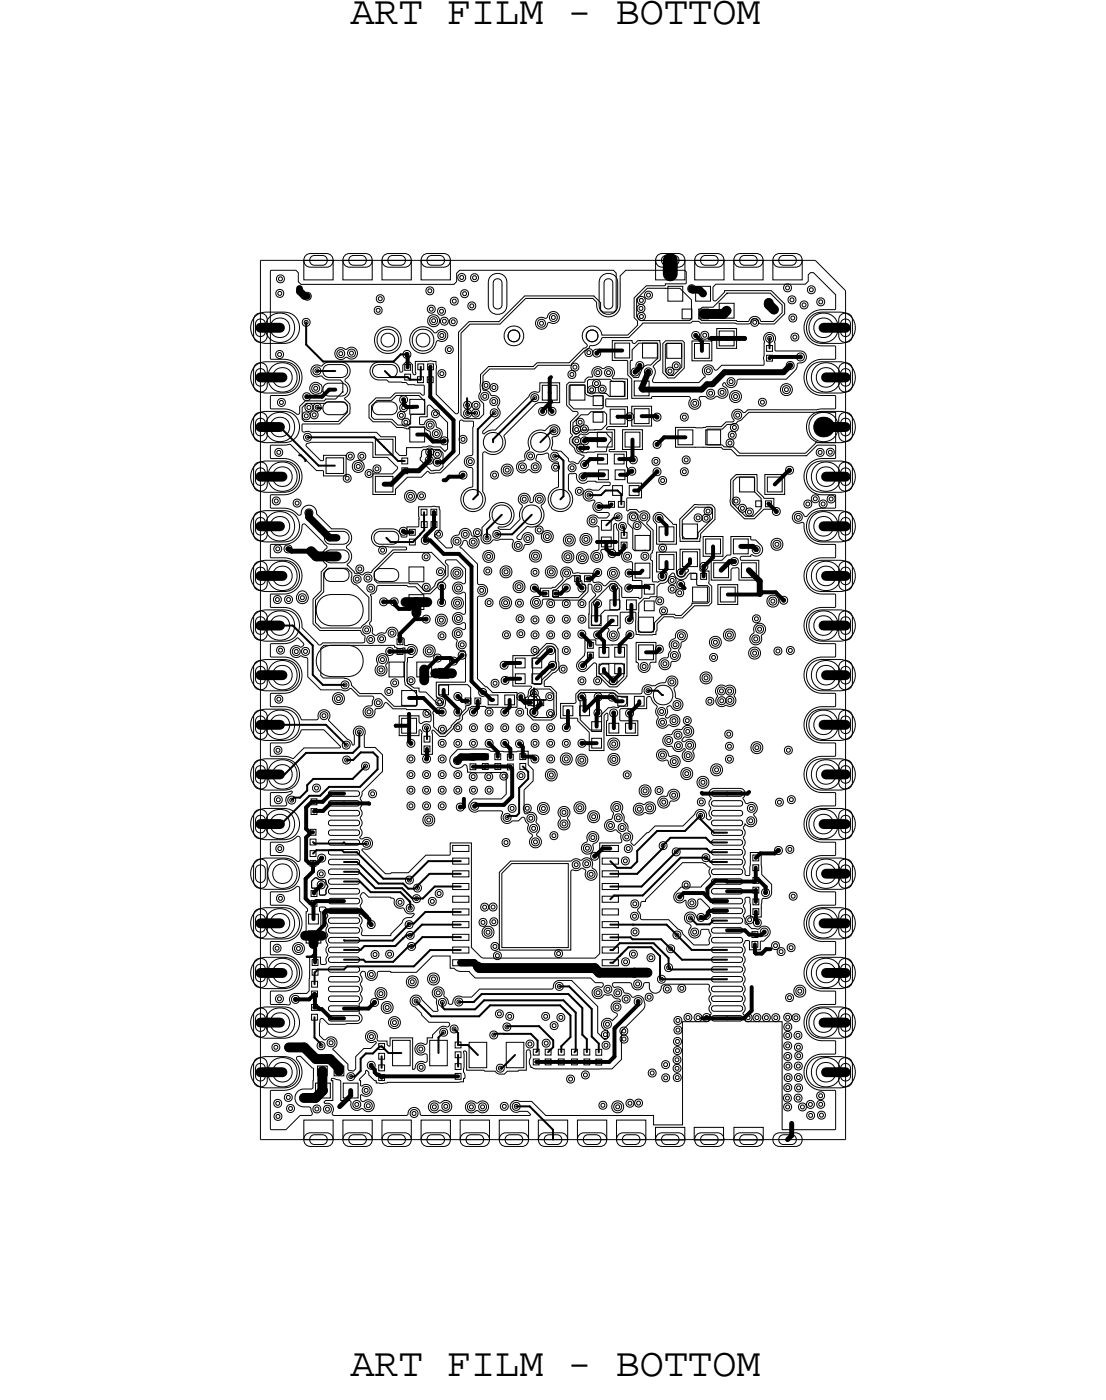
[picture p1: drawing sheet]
<svg xmlns="http://www.w3.org/2000/svg" width="57mm" height="72mm" viewBox="0 0 57 72" stroke-linecap="round" stroke-linejoin="round" font-family="sans-serif">
<defs><g id="words">
<g font-size="2.1">
<text x="17.9" y="1.2">ART FILM - BOTTOM</text>
<text x="17.9" y="70.4">ART FILM - BOTTOM</text>
</g>
</g></defs>
<!-- layer: Board Outline -->
<path d="M13.3 13.3v45zM13.3 13.3h28.4zM41.7 13.3l1.6 1.6zM43.3 14.9v43.4zM13.3 58.3h30z" fill="none" stroke="#000" stroke-width=".05"/>
<!-- layer: Nets -->
<g fill="none" stroke="#000" stroke-width=".05">
<path d="M13.1 18.7l.2-.1 .3 .1 .1 .2v.8l-.1 .3-.3 .1-.2-.1-.1-.3v-.8zM13.1 16.1l.2-.1 .3 .1 .1 .3v.8l-.1 .2-.3 .1-.2-.1-.1-.2v-.8zM13.2 18.9h.1h.2l.1 .2v.4l-.1 .2-.2 .1-.1-.1-.1-.2zM13.2 16.4l.1-.1 .2 .1 .1 .2v.4l-.1 .2h-.2h-.1l-.1-.2zM13.2 18.6l.4-.1h.9a.8 .8 0 0 1 .8 .8 .8 .8 0 0 1-.8 .8h-.9a.81 .81 0 0 1-.8-.6 .81 .81 0 0 1 .4-.9zM13.2 16.1l.4-.1h.9a.8 .8 0 0 1 .8 .8 .8 .8 0 0 1-.8 .8h-.9a.81 .81 0 0 1-.8-.6 .81 .81 0 0 1 .4-.9zM13.8 13.8h1.3l.2 .2v.4l.1 .2h7.8l.2-.2v-.4l.1-.2h7.9l.1 .2v1.9l-.1 .1h-.5l-.2-.1v-.4l-.3-.4h-3.6l-1.3 1.4h-1.5l-.5 .5v4.1l-.1 .1-1.1-1v-1.7h-1l-.1 .7-.1-.2v-.3l-.1-.2h-.2l-.2 .2v.3h-.1l-.2-.3-.2-.2h-.8l-.2 .2-.2 .4 .3 .3h.6l.1 .2h.9l.1 .1h.8v.5l-1.5-.1-.2 .3h-.8l-.3 .3v.7l.2 .2h.9l.3 .3h.6h.8l.3 .2 .1 .3 .3 .1 .2-.1v-.3l-.3-.2-.1-.4h-.3l-.2 .2h-.2v-.4h.4v-.5l.1-.1 .9 .9v1.4l-.1 .1-.3-.2-.6-.1-1.1 .1v.4h-.3l-.3-.2v-.7h-.7l-.2-.3h-3.8v-.4h1.9l.5-.5v-.5l-.3-.3 .3-.4v-.3l-.3-.2 .3-.4v-.3l-.4-.3-.9 .1a.27 .27 0 0 1-.4 .1h-.2l-.1 .2 .1 .3h.5l.3 .2h.6l.1 .2v.5l-.3 .3-1.6 .1-.3 .3v.3l-.1 .1-.5-.3h-.9l.1-.6 .6-.1a.93 .93 0 0 0 1-.9 .93 .93 0 0 0-1-.9l-.7-.1zM14.1 18l.2-.1 .2 .1v.2l-.2 .1-.2-.1zM14.1 14.9l.2-.1 .2 .1v.2l-.2 .1-.2-.1zM14.2 14.2l.1-.1 .2 .1v.2l-.2 .1-.1-.1zM14.2 18.1l.1-.1 .1 .2h-.1zM14.2 15l.1-.1 .1 .2h-.1z"/>
<path d="M14.3 14.2l.1 .1-.1 .1zM15.5 16.4l.2-.1 .1 .1v.2l-.1 .1-.2-.1zM15.5 15.1l.2-.1 .2 .1v.2l-.2 .1-.2-.1zM15.5 13.3h1.5v1h-1.5zM15.6 16.4h.1l.1 .1-.1 .1zM15.6 15.1h.1l.1 .1-.1 .1zM15.6 13.1l.3-.1h.8l.3 .1v.2v.3l-.3 .1h-.8l-.3-.1-.1-.3zM15.9 13.2l.6-.1 .2 .1v.1v.2l-.2 .1h-.4l-.2-.1-.1-.2zM16 19.8l.2-.1 .1 .1v.2l-.1 .1-.2-.1zM16 18.9l.2-.1 .2 .1v.2l-.2 .1-.2-.1zM16.1 19.8h.1v.1v.1zM16.1 18.9h.1l.1 .1-.1 .1z"/>
<path d="M16.6 19.7l.2-.1h.7l.2 .1 .1 .2-.1 .3-.2 .1h-.7l-.2-.1-.1-.3zM16.6 18.8l.2-.1h.7l.2 .1 .1 .2-.1 .2-.2 .1h-.7l-.2-.1-.1-.2zM17.2 17.9l.2-.1 .3 .1 .4-.1 .2 .1v.2l-.2 .3-.4-.1-.3 .1-.3-.2zM17.3 18l.1-.1 .2 .1v.2l-.2 .1-.1-.1zM17.3 18h.1l.1 .1-.1 .1zM17.5 13.3h1.5v1h-1.5zM17.6 13.1l.3-.1h.8l.3 .1v.2v.3l-.3 .1h-.8l-.3-.1-.1-.3zM17.8 18l.2-.1 .2 .1v.2l-.2 .1-.2-.1zM17.9 18h.1l.1 .1-.1 .1zM17.9 13.2l.6-.1 .2 .1v.1v.2l-.2 .1h-.4l-.2-.1-.1-.2zM19.1 18.8l.3-.1h.6l.2 .1 .1 .2-.1 .2-.2 .1h-.6l-.3-.1v-.2zM19.2 15.8l.1-.1 .2 .1v.2l-.2 .1-.1-.1z"/>
<path d="M19.3 15.8l.1 .1-.1 .1zM19.3 15.2l.2-.1 .1 .1v.2l-.1 .1-.2-.1zM19.4 15.2h.1v.1v.1zM19.5 13.3h1.5v1h-1.5zM19.6 17.2l.2-.1 .3 .1 .1 .2-.1 .2-.3 .2-.2-.2-.1-.2zM19.6 13.1l.3-.1h.8l.3 .1v.2v.3l-.3 .1h-.8l-.3-.1-.1-.3zM19.9 13.2l.6-.1 .2 .1v.1v.2l-.2 .1h-.4l-.2-.1-.1-.2zM20.6 18l.2-.1 .2 .1v.2l-.2 .1-.2-.1zM20.7 19.2h.3v.2h-.3zM20.7 18.7h.3v.3h-.3zM20.7 18.1l.1-.1 .1 .2h-.1zM21.2 16.9l.5-.2 .3 .1 .3 .2 .4-.1 .2 .1v.2l-.2 .3h-.3l-.2 .3-.2 .2-.5 .1-.3-.2-.2-.3v-.4z"/>
<path d="M21.4 19.3h.3v.3h-.3zM21.4 18.6h.3v.3h-.3zM21.4 17.2l.2-.1 .3 .1 .1 .2-.1 .2-.3 .2-.2-.2-.1-.2zM21.5 13.3h1.5v1h-1.5zM21.6 13.1l.3-.1h.8l.3 .1v.2v.3l-.3 .1h-.8l-.3-.1-.1-.3zM21.8 14.8l.2-.1 .2 .1v.2l-.2 .1-.2-.1zM21.9 19.3h.3v.3h-.3zM21.9 18.6h.3v.3h-.3zM21.9 15.7l.2-.1 .1 .1v.2l-.1 .1-.2-.1zM21.9 14.8h.1l.1 .1-.1 .1zM21.9 13.2l.6-.1 .2 .1v.1v.2l-.2 .1h-.4l-.2-.1-.1-.2zM22 16.2l.2-.1 .2 .1 .1 .2-.1 .2-.2 .1-.2-.1-.1-.2z"/>
<path d="M22 15.8l.1-.1 .1 .2h-.1zM22 16.3l.2-.1 .2 .1v.2l-.2 .1-.2-.1zM22.1 16.4l.1-.1 .1 .2h-.1zM22.4 15.8l.2-.1 .2 .1v.2l-.2 .1-.2-.1zM22.4 17.1l.2-.1 .2 .1v.2l-.2 .1-.2-.1zM22.4 19l.2-.1 .2 .1v.2l-.2 .1-.2-.1zM22.5 15.9l.1-.1 .1 .2h-.1zM22.5 17.1h.1l.1 .1-.1 .1zM22.5 19.1l.1-.1 .1 .2h-.1zM22.6 16.3l.1-.1 .2 .1v.2l-.2 .1-.1-.1zM22.6 16.4l.1-.1 .1 .2h-.1zM22.8 17.8l.2-.1 .2 .1v.2l-.2 .1-.2-.1z"/>
<path d="M22.9 17.8h.1l.1 .1-.1 .1zM23 16.4l.2-.1 .2 .1v.2l-.2 .1-.2-.1zM23.1 15.3l.1-.1 .2 .1v.2l-.2 .1-.1-.1zM23.1 16.4h.1l.1 .1-.1 .1zM23.2 15.4v-.1l.1 .2h-.1zM23.4 14.1l.2-.1 .2 .1v.2l-.2 .1-.2-.1zM23.5 14.2l.1-.1 .1 .2h-.1zM23.6 14.9l.2-.1 .2 .1v.2l-.2 .1-.2-.1zM23.7 15l.1-.1 .1 .2h-.1zM24 15.6l.1-.1 .2 .1v.2l-.2 .1-.1-.1zM24 15.6h.1l.1 .1-.1 .1zM24.1 16.6h1.5l1.3-1.3h3.4l.2 .2 .1 .3 .1 .2 .3 .2h.3l.2-.1 .2-.3v-1.7l.3-.3h3l.1 .1v.6l-2 .1-.7 .6v1.1l.2 .1v.2l-.5 .5h-1.3l-.2-.3-.4-.1-.3 .2-.1 .2v.3l.2 .3-.9 .9h-1.6l-.2 .2h-2.3l-.4 .4v.9l-.1 .2 .2 .4v.5l-.2 .2h-.7l-.2-.2v-4.2z"/>
<path d="M24.1 14.1l.2-.1 .2 .1v.2l-.2 .1-.2-.1zM24.2 14.2l.1-.1 .1 .2h-.1zM24.7 19.6l.2-.1 .1 .1v.2l-.1 .1-.2-.1zM24.8 19.7l.1-.1 .1 .2h-.1zM25.1 14.2l.2-.2h.3l.2 .2 .1 .3v1.1l-.1 .3-.2 .2h-.3l-.2-.2-.1-.3v-1.1zM25.1 19.7l.2-.1 .2 .1v.2l-.2 .1-.2-.1zM25.2 19.8l.1-.1 .1 .2h-.1zM25.3 14.3h.3l.1 .2v1.1l-.1 .2h-.1h-.2l-.1-.2v-1.1zM26.1 17l.2-.1 .2 .1 .1 .2-.1 .2-.2 .1-.2-.1-.1-.2zM27.5 16.3l.2-.1 .3 .1 .1-.3 .2-.1 .2 .1 .1 .2-.1 .3h-.4l-.2 .3h-.2l-.3-.1zM27.5 16.4l.2-.1 .2 .1v.2l-.2 .1-.2-.1zM27.6 16.5l.1-.1 .1 .2h-.1z"/>
<path d="M27.7 19.7h.8v.8h-.8zM28.1 16.2l.2-.2 .2 .2v.1l-.2 .2-.2-.2zM28.2 16.2l.1-.1 .1 .2-.1 .1zM29 19.7l.1-.1h.8l.2-.3h.2v-.4l.3-.1 .3 .1 .2-.1h.2l.1 .3v.3h.7v1l-1.1 .1v.3h1.1v1h-1l-.1 .1 .1 .1h.4v1l-.3 .1h.9v1.6h.7v.8h-.7v.6h.5l.1 .1 .3-.1 .2 .2v.3l-.1 .2 .3 .3v1.1l-.1 .4 .1 .1v1.1h.3l.3-.1 .1-.3v-.1h-.5v-1h1v1l.1 .2h.2l.3-.3-.4-.1v-1h1v1.1h.5v.6l.1 .2v.8l-.1 .2h-.8l-.6 .6h-.9l-.4 .3v.6h-.2h-.9v-1.1l-.7-.1-.1 .8-.1 .1 .1 .4-.2 .2h-.1l-.3-.2v-.4l-1-.1v-1.3l.4-.4-.2-.2-.1-.3h-.1v.4l-.4 .4h-1.9l-.1 .4h-.3l-.2-.1v-.2l.1-.2 .3-.1v-.4a1.13 1.13 0 0 0 1.2-.4l-.1-.5 .2-.1 .2-.1 .1 .1 .1 .2h1l.1 .5h.3l.2 .2 .3-.3h.3l.3 .4v.5h.9h.1v-.9h-.4v-.9l-.5-.1-.1-.2v-.3h-.1v-1l-.2-.4-.1 .1v1.2h-.6v.4l-.2 .3-.2-.1-.2-.1 .1-.3 .3-.2v-1.1v-.1h-.4l-.1-.1v-.3l.2-.1 .3 .1h.4l.2-.2-.1-.1h-.7l-.1-.3 .1-.3h-.4l-.1-.1-.1-.2 .3-.3 .5 .1 .3-.3h.3v-.1l-1.1-.1-.3 .1-.2-.1-.1-.4-.4 .1v.8l.2 .3v.3l-.3 .4-.4 .1-.4-.2-.2-.4 .2-.4 .4-.3v-1.2l-.4-.1-.1-.4h-.1l-.5 .1-.1 .2 .3 .4-.2 .3h-.2l-.2-.2-.4 .2-.3-.2 .1-.3 .3-.1 .1-.4 .2-.2-.1-.4 .2-.4 .3-.2h.4l.4-.3 .2 .1 .2 .3-.1 .2-.4 .1v.6l.5 .1 .4 .4v.1l.4 .1 .4-.3-.4-.2-.3-.5v-.3l.1-.1-.1-.1v-.6l.4-.4-.1-.1h-.2l-.3-.4zM29.1 19.1l.2-.1 .1 .1v.2l-.1 .1-.2-.1zM29.1 19.7h.8l.1 .5 .3 .1h.5l.1 .6h-.1h-1.4l-.3-.2zM29.2 19.7h.7v.8h-.7zM29.2 19.1h.1l.1 .1-.1 .1zM29.2 18.7l.2-.1 .2 .1v.2l-.2 .1-.2-.1zM29.3 18.7h.1l.1 .1-.1 .1zM29.9 17.9l.2-.1 .2 .1v.2l-.2 .1-.2-.1zM30 18l.1-.1 .1 .2h-.1z"/>
<path d="M30.1 17l.2-.1 .2 .1 .1 .2-.1 .2-.2 .1-.2-.1-.1-.2zM30.1 19.9l.2-.2 .2 .2v.1l-.2 .2-.2-.2zM30.1 19.4h1.1l.1 .1h.6v.1v.7h-.7l-.2-.2h-.9zM30.2 19.9l.1-.1 .1 .2-.1 .1zM30.3 19.5l.2-.1 .2 .1v.2l-.2 .1-.2-.1zM30.4 18l.1-.1 .2 .1v.2l-.2 .1-.1-.1zM30.4 19l.2-.1 .2 .1v.2l-.2 .1-.2-.1zM30.4 19.6l.1-.1 .1 .2h-.1zM30.4 18h.1l.1 .1-.1 .1zM30.5 19h.1l.1 .1-.1 .1zM30.6 19.8l.2-.1 .2 .1v.2l-.2 .1-.2-.1zM30.7 19.9l.1-.1 .1 .2h-.1z"/>
<path d="M30.8 14.2l.2-.2h.3l.2 .2 .1 .3v1.1l-.1 .3-.2 .2h-.3l-.2-.2-.1-.3v-1.1zM31 19l.1-.1 .2 .1v.2l-.2 .1-.1-.1zM31 14.3h.3l.1 .2v1.1l-.1 .2h-.2h-.1l-.1-.2v-1.1zM31 19h.1l.1 .1-.1 .1zM31.2 19.5h.8v.8h-.8zM31.3 17.4h1l.1 .2 .2-.2h1.2v1l-.4 .3 .1 .3-.1 .5 .1 .1h2.3l.3-.3-.2-.4 .3-.2h.2l.2 .2 .3-.2h2.2v-1.4l.2-.3h.2l.2 .2v.8h1.3l.2 .1 .1 .2-.2 .2-.3 .1-.1 .3-.5 .5h-2.4l-.2 .3-.2 .1-.4-.2v.1l.2 .3v.3l-.3 .1-.2-.1-.3 .1-.3-.1h-.3v.1v.4l-.3 .1-.2-.1v-.4l-.1-.1h-1.8l-.1 .1h-1v-1l-.2-.2v-.7l-.8-.1zM31.5 17.6h.7v.7h-.7zM32.3 18.9l.2-.1 .2 .1v.2l-.2 .1-.2-.1zM32.4 19l.1-.1 .1 .2h-.1zM32.5 19.5h.7v.8h-.7zM32.6 18.6l.1-.1 .2 .1v.2l-.2 .1-.1-.1zM32.6 15.3l.5-.5h1.7l.6 .5v1l-.1 .1h-2.5l-.2-.2z"/>
<path d="M32.6 15.7l.2-.1 .2 .1v.2l-.2 .1-.2-.1zM32.6 15.3l.2-.1 .2 .1v.2l-.2 .1-.2-.1zM32.6 16.1l.2-.1 .2 .1v.2l-.2 .1-.2-.1zM32.6 18.7l.1-.1 .1 .2h-.1zM32.7 17.6h.9l.1 .7-.4 .4-.4 .1-.2 .5h-.3l-.2-.2v-.6l.1-.1v-.5zM32.7 15.7h.1l.1 .1-.1 .1zM32.7 15.3h.1l.1 .1-.1 .1zM32.7 16.2l.1-.1 .1 .1-.1 .1zM32.9 17.6h.7v.7h-.7zM33 18.9l.2-.1 .2 .1v.2l-.2 .1-.2-.1zM33 15l.2-.1 .2 .1v.2l-.2 .1-.2-.1zM33.1 19l.1-.1 .1 .2h-.1z"/>
<path d="M33.1 15.1l.1-.1 .1 .2h-.1zM33.5 13.3h1.5v1h-1.5zM33.6 13.1l.3-.1h.8l.3 .1v.2v.3l-.3 .1h-.8l-.3-.1-.1-.3zM33.9 13.2l.6-.1 .2 .1v.1v.2l-.2 .1h-.4l-.2-.1-.1-.2zM34 17.6h.1h.8v1.2l-.4 .4h-.3l-.2-.2zM34.1 17.4h.8l.1 .1v1.3l-.5 .5h-.3l-.3-.2v-1.5zM34.1 18.9l.2-.1 .2 .1v.2l-.2 .1-.2-.1zM34.1 17.6h.8v.7h-.8zM34.2 14.7h.7v.7h-.7zM34.2 18.9h.1l.1 .1-.1 .1zM34.4 18.6l.2-.1 .2 .1v.2l-.2 .1-.2-.1zM34.5 18.7l.1-.1 .1 .2h-.1z"/>
<path d="M34.9 15.8h.5v.5h-.5zM35.2 14.7l.2-.1 .2 .1v.2l-.2 .1-.2-.1zM35.3 14.7h.1l.1 .1-.1 .1zM35.4 17.5h1v1h-1zM35.4 17.1l.2-.1 .2 .1v.2l-.2 .1-.2-.1zM35.5 17.1h.1l.1 .1-.1 .1zM35.5 17.6h.8v.7h-.8zM35.5 13.3h1.5v1h-1.5zM35.6 14.7h.8v.7h-.8zM35.6 13.1l.3-.1h.8l.3 .1v.2v.3l-.3 .1h-.8l-.3-.1-.1-.3zM35.8 15.8h.5v.5h-.5zM35.9 17.1l.2-.1 .1 .1v.2l-.1 .1-.2-.1z"/>
<path d="M35.9 13.2l.6-.1 .2 .1v.1v.2l-.2 .1h-.4l-.2-.1-.1-.2zM35.9 15.7h.6l.7-.7h2.2l.6 .6v.4l-.4 .5h-.7l-.1-.2-.2-.1-.2 .1-.1 .2-2.4-.1-.1-.1v-.4zM36 17.1h.1v.1v.1zM36.1 18.9l.1-.1 .2 .1v.2l-.2 .1-.1-.1zM36.2 18.9l.1 .1-.1 .1zM36.7 16.8h1v1h-1zM36.8 20l.1-.1 .2 .1v.2l-.2 .1-.1-.1zM36.8 15.5h.8v.8h-.8zM36.8 16.9h.8v.8h-.8zM37.2 19.4l.2-.1 .2 .1v.2l-.2 .1-.2-.1zM37.3 19.5l.1-.1 .1 .2h-.1zM37.5 13.3h1.5v1h-1.5z"/>
<path d="M37.6 13.1l.3-.1h.8l.3 .1v.2v.3l-.3 .1h-.8l-.3-.1-.1-.3zM37.9 13.2l.6-.1 .2 .1v.1v.2l-.2 .1h-.4l-.2-.1-.1-.2zM38.4 16.4l.2-.1 .2 .1v.2l-.2 .1-.2-.1zM38.5 16.4h.1l.1 .1-.1 .1zM39.2 15.4l.1-.1 .2 .1v.2l-.2 .1-.1-.1zM39.2 17.2l.2-.1 .2 .1v.2l-.2 .1-.2-.1zM39.2 18.2h.3v.3h-.3zM39.2 17.7h.3v.3h-.3zM39.2 15.5l.1-.1 .1 .2h-.1zM39.3 17.3l.1-.1 .1 .2h-.1zM39.4 15.7l.2-.1 .2 .1v.2l-.2 .1-.2-.1zM39.5 15.8l.1-.1 .1 .2h-.1z"/>
<path d="M39.5 13.3h1.5v1h-1.5zM39.6 13.1l.3-.1h.8l.3 .1v.2v.3l-.3 .1h-.8l-.3-.1-.1-.3zM39.9 13.2l.6-.1 .2 .1v.1v.2l-.2 .1h-.4l-.2-.1-.1-.2zM40 19.7l.2-.1 .3 .1v.2v.2l-.3 .1-.2-.1-.1-.2zM40.1 19.8l.1-.1 .2 .1v.2l-.2 .1-.1-.1zM40.1 14.6l.2-.1 .2 .1v.2l-.2 .1-.2-.1zM40.1 19.9l.1-.1 .1 .2h-.1zM40.2 14.7l.1-.1 .1 .2h-.1zM40.3 18.6l.1-.1 .2 .1v.2l-.2 .1-.1-.1zM40.3 15.2l.2-.1 .2 .1v.2l-.2 .1-.2-.1zM40.3 18.7l.1-.1 .1 .2h-.1zM40.4 16.2l.2-.1 .1 .1v.2l-.1 .1-.2-.1z"/>
<path d="M40.4 15.3l.1-.1 .1 .2h-.1zM40.5 16.2h.1l.1 .1-.1 .1zM40.5 17.2l.2-.2 .2 .2v.1l-.2 .2-.2-.2zM40.6 17.2l.1-.1 .1 .2-.1 .1zM40.8 18.2l.2-.1 .1 .1v.2l-.1 .1-.2-.1zM40.9 18.2h.1v.1v.1zM41 15.5l.1-.1 .2 .1v.2l-.2 .1-.1-.1zM41.1 15.6v-.1l.1 .2h-.1zM41.3 14.7l.2-.1 .2 .1v.2l-.2 .1-.2-.1zM41.4 14.8l.1-.1 .1 .2h-.1zM41.6 16.1l.5-.1h.9a.8 .8 0 0 1 .8 .8 .8 .8 0 0 1-.8 .8h-.9a.81 .81 0 0 1-.8-.6 .81 .81 0 0 1 .3-.9zM41.6 18.6l.5-.1h.9a.8 .8 0 0 1 .8 .8 .8 .8 0 0 1-.8 .8h-.9a.81 .81 0 0 1-.8-.6 .81 .81 0 0 1 .3-.9z"/>
<path d="M41.8 15.4l.2-.2 .2 .2v.1l-.2 .2-.2-.2zM41.9 15.4l.1-.1 .1 .2-.1 .1zM43 18.7l.3-.1 .2 .1 .1 .2v.8l-.1 .3-.2 .1-.3-.1-.1-.3v-.8zM43 16.1l.3-.1 .2 .1 .1 .3v.8l-.1 .2-.2 .1-.3-.1-.1-.2v-.8zM43.1 18.9h.2h.1l.1 .2v.4l-.1 .2-.1 .1-.2-.1-.1-.2zM43.1 16.4l.2-.1 .1 .1 .1 .2v.4l-.1 .2h-.1h-.2l-.1-.2zM13.1 21.2l.2-.1 .3 .1 .1 .3v.8l-.1 .2-.3 .1-.2-.1-.1-.2v-.8zM13.1 23.7l.2-.1 .3 .1 .1 .3v.8l-.1 .3h-.3h-.2l-.1-.3v-.8zM13.1 33.9l.2-.1 .3 .1 .1 .3v.8l-.1 .2-.3 .1-.2-.1-.1-.2v-.8zM13.1 26.3l.2-.1 .3 .1 .1 .2v.8l-.1 .3-.3 .1-.2-.1-.1-.3v-.8zM13.1 28.8l.2-.1 .3 .1 .1 .3v.8l-.1 .2-.3 .1-.2-.1-.1-.2v-.8zM13.1 31.4l.2-.1 .3 .1 .1 .2v.8l-.1 .3-.3 .1-.2-.1-.1-.3v-.8z"/>
<path d="M13.1 39l.2-.1 .3 .1 .1 .2v.8l-.1 .3-.3 .1-.2-.1-.1-.3v-.8zM13.1 36.4l.2-.1 .3 .1 .1 .3v.8l-.1 .3h-.3h-.2l-.1-.3v-.8zM13.2 21.5l.1-.1 .2 .1 .1 .2v.4l-.1 .1-.2 .1-.1-.1-.1-.1zM13.2 24l.1-.1 .2 .1 .1 .2v.4l-.1 .2h-.2h-.1l-.1-.2zM13.2 34.2l.1-.1 .2 .1 .1 .2v.4l-.1 .1-.2 .1-.1-.1-.1-.1zM13.2 26.5h.1h.2l.1 .2v.4l-.1 .2-.2 .1-.1-.1-.1-.2zM13.2 29.1l.1-.1 .2 .1 .1 .2v.4l-.1 .2h-.2h-.1l-.1-.2zM13.2 31.6h.1h.2l.1 .2v.4l-.1 .2-.2 .1-.1-.1-.1-.2zM13.2 39.2h.1h.2l.1 .2v.4l-.1 .2-.2 .1-.1-.1-.1-.2zM13.2 36.7l.1-.1 .2 .1 .1 .2v.4l-.1 .2h-.2h-.1l-.1-.2zM13.2 23.7l.4-.1h.9a.8 .8 0 0 1 .8 .8 .8 .8 0 0 1-.8 .8h-.9a.81 .81 0 0 1-.8-.6 .81 .81 0 0 1 .4-.9zM13.2 21.2l.4-.1h.9a.8 .8 0 0 1 .8 .8 .8 .8 0 0 1-.8 .8h-.9a.81 .81 0 0 1-.8-.6 .81 .81 0 0 1 .4-.9z"/>
<path d="M13.2 26.3l.4-.2h.9a.8 .8 0 0 1 .8 .8 .8 .8 0 0 1-.8 .8h-.9a.81 .81 0 0 1-.8-.5 .81 .81 0 0 1 .4-.9zM13.2 31.3l.4-.1h.9a.8 .8 0 0 1 .8 .8 .8 .8 0 0 1-.8 .8h-.9a.81 .81 0 0 1-.8-.6 .81 .81 0 0 1 .4-.9zM13.2 28.8l.4-.1h.9a.8 .8 0 0 1 .8 .8 .8 .8 0 0 1-.8 .8h-.9a.81 .81 0 0 1-.8-.6 .81 .81 0 0 1 .4-.9zM13.2 33.9l.4-.1h.9a.8 .8 0 0 1 .8 .8 .8 .8 0 0 1-.8 .8h-.9a.81 .81 0 0 1-.8-.6 .81 .81 0 0 1 .4-.9zM13.2 39l.4-.2h.9a.8 .8 0 0 1 .8 .8 .8 .8 0 0 1-.8 .8h-.9a.81 .81 0 0 1-.8-.5 .81 .81 0 0 1 .4-.9zM13.2 36.4l.4-.1h.9a.8 .8 0 0 1 .8 .8 .8 .8 0 0 1-.8 .8h-.9a.81 .81 0 0 1-.8-.6 .81 .81 0 0 1 .4-.9zM13.8 22.8l1.1-.1 1.3 1.4h.3l.1 .3h1.1v-1.1h-1.1l-.1 .2-.1 .1-.7-.7v-.2l.2-.1h3.2v.8h.7l.5 .5-.2 .4h-1v1h1.1v-.3l.6-.6h.8l.3-.3a.69 .69 0 0 0 .9-.2l.7-.7v-1.7l.7 .1v1.6l-.3 .2-.1 .2 .1 .3 .3 .1v.9l-.5 .2-.1 .5 .1 .3 .2 .2 .3 .1 .3-.1 .2-.2 .1-.3-.1-.4v-2l.6 .1 .4-.2 .2-.4-.1-.4 1.6-1.6 1.2-.1v-1h-1v.5h-.4l-1.9 1.9h-.3l-.3 .2v-.1l.8-.8 .1-.1-.1-.4 .1-.2-.1-.2-.4-.2-.1-.2-.3-.1v-.7l.4-.3h2.2l.2-.2h1.8l.9-1 .4-.1 .2-.3h1.4l.7-.8h2.4l.1-.1h.3l.2 .1 2.4 .1 .3-.3 .3 .3h.7l.5-.5v-.5l-.6-.7h-2.4l-.4 .5h-.2v-.7l.1-.2h4.6l.2-.1v-.3l.1-.1h.1l1.2 1.1-.1 .7h-.7a.93 .93 0 0 0-.9 1 .93 .93 0 0 0 1 .9h.6l.1 .6-.8 .1a.93 .93 0 0 0-.9 .9 .93 .93 0 0 0 1 .9h.6v.7l-4.4 .1-.2 .1-.4-.2-.2 .3v.4h-.3l-.3 .2-2.3 .1v1h2.3l.1 .1h.4l.3 .3h3.6l.5-.5h1l-.1 .7h-.7a.93 .93 0 0 0-.9 .9 .93 .93 0 0 0 1 .9h.6l.1 .7h-.8a1.02 1.02 0 0 0-.7 .4l-.5-.2h-.1l-.2 .2 .1 .3 .2 .1 .3-.1v.3a.93 .93 0 0 0 1 .9h.6l.1 .6h-.8a.93 .93 0 0 0-.9 1 .93 .93 0 0 0 1 .9h.6l.1 .6-.8 .1a.93 .93 0 0 0-.9 .9 .93 .93 0 0 0 1 .9h.6l.1 .7h-.8a.93 .93 0 0 0-.9 1 .93 .93 0 0 0 1 .9h.6l.1 .6-.8 .1a.93 .93 0 0 0-.9 .9 .93 .93 0 0 0 1 .9h.6l.1 .7h-.8a.93 .93 0 0 0-.9 1 .93 .93 0 0 0 1 .9h.6l.1 .6h-.8a.93 .93 0 0 0-.9 1 .93 .93 0 0 0 1 .9h.6l.1 .6-.8 .1a.93 .93 0 0 0-.9 .9 .93 .93 0 0 0 1 .9h.6l.1 .7h-.8a.93 .93 0 0 0-.9 1 .93 .93 0 0 0 1 .9h.6l.1 .6-.8 .1a.93 .93 0 0 0-.9 .9 .93 .93 0 0 0 1 .9h.6l.1 .7h-.8a.93 .93 0 0 0-.9 1 .93 .93 0 0 0 1 .9h.6l.1 .6h-.8a.93 .93 0 0 0-.9 1 .93 .93 0 0 0 1 .9h.7l-.1 2h-2.7v-5.5h-1.8l-.2-.4 .1-.3-.1-.2 .1-.3-.1-.2 .1-.3-.1-.2 .1-.3-.1-.2 .1-.3-.1-.2 .1-.3-.1-.2 .1-.3-.1-.3 .2-.2h.1v.5h.6v-.4h.2l.3-.3v-.2l-.2-.3h-.2l-.2 .2-.3-.1-.4-.2-.1-.4 .1-.3-.1-.3 .1-.3 .2-.1 .1 1h.6v-.9l.4-.2 .1-.5-.5-.5-.1-1.2h-.5v1.2l-.3-.1-.1-.3 .1-.3-.1-.2 .1-.3-.1-.2 .1-.3-.1-.2 .1-.3-.1-.3 .1-.1 .3 .1 .3-.1v-.3l-.1-.2 .1-.3-.1-.3h-.5l-.1-.2 .1-.3-.1-.2h-1.6l-.1 .2 .1 .3-.1 .2 .1 .3-.1 .2 .1 .3h-.1h-.2l-.1-.4-.2-.1-.9 .9h-1.4l-1.1 1-.1-.2 .1-.4-.3-.2v-.3l-.2-.2v-.2l-.1-.2v-.4l-.2-.2-.3 .1v.2l.1 .3-.1 .3-.3 .1-.1 .3 .3 .2h.4l.2 .2v.3l-.1 .1h-1v5.7l-.2 .2h-5.8l-.6-.5v-5.4h-1.1v.7h-1.2l-.9 .9h-1.2l-1.2-1.2 .5-.1 .1-.2-.1-.2-.2-.1h-.3h-.1l.1-.3-.1-.2 .1-.3-.1-.2 .1-.3-.1-.2 .1-.3-.1-.3 .1-.3 1.1-1v-.9l-.4-.3-.6-.1 .1-.8-.2-.2h-.2l-.2 .1v.8h-.1l-.1-.2-1.1-1 .1-.3-.2-.3-.3 .1-.2 .4h-.8a.93 .93 0 0 0-.9-.6h-.6l-.1-.7h.8a.93 .93 0 0 0 .9-1 .93 .93 0 0 0-1-.9h-.6l-.1-.6 .9-.1 .6-.2 .2 .3-.1 .1-.2-.1-.2 .1-.1 .2v.2l.2 .1h.3l.3 .1v.9l.7 .7 1.3 .1 .3-.2 .4 .4 .7 .1-.1 .4-.3 .1-.1 .1v.3l.2 .1h.3l.1-.4 .3-.1 .2-.2 .4 .3h1.7l.3 .3-.1 .3-.5 .1-.1-.4h-1v1h1v-.2l.2 .1v1.1h.5v-1.2l.4 .3h.3l.9-.9v-.2l.4-.4h2.4v-.8h-1.3l-.8-.7v-4.1l.4-.1 .1-.3-.1-.2-.4-.1v-1l-.9-.9 .3-.3 .3 .3h.2l.2-.1v-.3l-.4-.2-.1-.3-.2-.1-.2 .1-.1 .3-.4 .1v.5h-.3l-.6-.6 .3-.3v-1.2h-1.1v1l-.6 .1v.5h-.2l-.2-.3-.3-.1h-.7l-.3 .1-.1 .4 .3 .3 1.5 .1v.1h-.7l-1.1 1.2h-.2l-.3 .1-.3-.1-.4-.4 .2-.4-.1-.2-.2-.3 .3-.4-.1-.4-.3-.1h-.6l-.8-.8-.1-.3-.2-.1-.4 .1-.2 .4-.5-.4h-1v-.7h.7a.93 .93 0 0 0 1-.9 .93 .93 0 0 0-1-.9h-.6zM13.8 27.9h.7a1.23 1.23 0 0 0 1-1.1l1.2 1.2-.2 .4v.3l.2 .2-.3 .4v.9l-.4 .5v1.2l.4 .4h2l.3 .3v.2l-.1 .1h-2.1l-.2 .1-.9-.9a.93 .93 0 0 0-.9-1h-.6l-.1-.6 .8-.1a.93 .93 0 0 0 .9-1 .93 .93 0 0 0-1-.9h-.7zM13.8 38h.7a1.14 1.14 0 0 0 .9-.6l1.2-.1 .8 .9-1.8 .1-.6 .5-.4-.1h-.7zM14 25.5l.1-.1 .2 .1v.2l-.2 .1-.1-.1zM14 30.6l.2-.1 .2 .1v.2l-.2 .1-.2-.1zM14 28l.2-.1 .2 .1v.2l-.2 .1-.2-.1z"/>
<path d="M14 38.3l.2-.1 .2 .1v.2l-.2 .1-.2-.1zM14 25.6l.1-.1 .1 .2h-.1zM14.1 23.1l.2-.2 .1 .2v.1l-.1 .2-.2-.2zM14.1 35.7l.2-.1 .1 .1v.2l-.1 .1-.2-.1zM14.1 30.6h.1l.1 .1-.1 .1zM14.1 28h.1l.1 .1-.1 .1zM14.1 38.3h.1l.1 .1-.1 .1zM14.2 33.2l.2-.1 .1 .1v.2l-.1 .1-.2-.1zM14.2 23.1l.1-.1 .1 .2-.1 .1zM14.2 35.7h.1l.1 .1-.1 .1zM14.2 20.5l.2-.1 .2 .1v.2l-.2 .1-.2-.1zM14.3 33.2h.1v.1v.1z"/>
<path d="M14.3 20.5h.1l.1 .1-.1 .1zM14.6 28l.1-.1 .2 .1v.2l-.2 .1-.1-.1zM14.6 30.6l.2-.1 .1 .1v.2l-.1 .1-.2-.1zM14.6 28h.1l.1 .1-.1 .1zM14.7 30.6h.1l.1 .1-.1 .1zM15 33.2l.2-.1 .1 .1v.2l-.1 .1-.2-.1zM15 25.6l.2-.1 .2 .1v.2l-.2 .1-.2-.1zM15.1 33.3l.1-.1v.2zM15.1 25.7l.1-.1 .1 .2h-.1zM15.3 30.5l.2-.1 .2 .1v.2l-.2 .1-.2-.1zM15.4 30.5h.1l.1 .1-.1 .1zM15.5 33.2l.1-.1 .2 .1v.2l-.2 .1-.1-.1z"/>
<path d="M15.5 20.9l.2-.3h1.9l.2 .1v.4l-.5 .5h-1.7l-.1-.1zM15.5 21.2l.2-.1 .1 .1v.2l-.1 .1-.2-.1zM15.5 20.2l.2-.1 .2 .1v.2l-.2 .1-.2-.1zM15.5 33.3l.1-.1 .1 .2h-.1zM15.6 22.3l.1-.1 .2 .1v.2l-.2 .1-.1-.1zM15.6 21.2h.1l.1 .1-.1 .1zM15.6 20.3l.1-.1 .1 .2h-.1zM15.6 20.8l.2-.1 .2 .1v.2l-.2 .1-.2-.1zM15.6 26.2l.2-.2 .2 .2v.1l-.2 .2-.2-.2zM15.6 22.3h.1l.1 .1-.1 .1zM15.7 20.8h.1l.1 .1-.1 .1zM15.7 26.2l.1-.1 .1 .2-.1 .1z"/>
<path d="M15.9 21.1l.2-.1 .2 .1v.2l-.2 .1-.2-.1zM16 21.2l.1-.1 .1 .2h-.1zM16 20.7l.2-.1 .2 .1v.2l-.2 .1-.2-.1zM16.1 20.8l.1-.1 .1 .2h-.1zM16.4 36.5l.2-.1 .2 .1v.2l-.2 .1-.2-.1zM16.5 36.6l.1-.1 .1 .2h-.1zM16.5 30.5l.5-.1h.8a.8 .8 0 0 1 .8 .8 .8 .8 0 0 1-.8 .8h-.8a.81 .81 0 0 1-.8-.5 .81 .81 0 0 1 .3-1zM16.5 33.1l.5-.1h.8a.8 .8 0 0 1 .8 .8 .8 .8 0 0 1-.8 .8h-.8a.81 .81 0 0 1-.8-.5 .81 .81 0 0 1 .3-1zM16.6 29.3l.2-.2h1l.2 .2v.5l.9 .8v1.1l-.4 .4h-2.1l-.3-.2v-1.2l.5-.4zM16.6 33h3.6l.2 .2h.3v1.8l.5 .4 .1 .2v.5h-1.1l-.7-.6h-1.1l-.6-.8h-1.3l-.1-.1v-1.4zM16.6 20.7l.2-.1h.7l.2 .1 .1 .2-.1 .2-.2 .1h-.7l-.2-.1-.1-.2zM16.7 29.2l.2-.1h.6l.3 .1 .1 .2-.1 .3-.3 .1h-.6l-.2-.1-.1-.3z"/>
<path d="M16.7 28.2l.2-.1h.6l.3 .1 .1 .3-.1 .2-.3 .1h-.6l-.2-.1-.1-.2zM16.7 27.3l.2-.1h.6l.3 .1 .1 .2-.1 .3-.3 .1h-.6l-.2-.1-.1-.3zM16.7 23.4h.9v.8h-.9zM17.1 35.5l.2-.1 .2 .1 .1 .3-.1 .2-.2 .1-.2-.1-.1-.2zM17.1 35.7l.2-.1 .2 .1v.2l-.2 .1-.2-.1zM17.2 35.7h.1l.1 .1-.1 .1zM17.5 35l.2-.2 .1 .2v.1l-.1 .2-.2-.2zM17.5 38l.2-.1 .2 .1v.2l-.2 .1-.2-.1zM17.6 38.8l.1-.1 .2 .1v.2l-.2 .1-.1-.1zM17.6 35l.1-.1v.2v.1zM17.6 24.4l.2-.1 .1 .1v.2l-.1 .1-.2-.1zM17.6 38.1l.1-.1 .1 .2h-.1z"/>
<path d="M17.6 38.8h.1l.1 .1-.1 .1zM17.7 24.4h.1l.1 .1-.1 .1zM17.7 23.2l.2-.1 .2 .1v.2l-.2 .1-.2-.1zM17.8 23.3l.1-.1 .1 .2h-.1zM18.1 29.5l.2-.1 .2 .1v.2l-.2 .1-.2-.1zM18.1 23.7l.2-.1 .3 .1v.2v.2l-.3 .1-.2-.1-.1-.2zM18.1 23.8l.2-.1 .2 .1v.2l-.2 .1-.2-.1zM18.2 29.6l.1-.1 .1 .2h-.1zM18.2 37.4l.2-.1 .2 .1v.2l-.2 .1-.2-.1zM18.2 29l.2-.1 .2 .1v.2l-.2 .1-.2-.1zM18.2 23.8h.1l.1 .1-.1 .1zM18.3 37.4h.1l.1 .1-.1 .1z"/>
<path d="M18.3 29.1l.1-.1 .1 .2h-.1zM18.3 23.3l.2-.2 .2 .2v.1l-.2 .2-.2-.2zM18.4 23.3l.1-.1 .1 .2-.1 .1zM18.5 39.1l.2-.1 .2 .1v.2l-.2 .1-.2-.1zM18.6 32.1l.2-.1 .1 .1v.2l-.1 .1-.2-.1zM18.6 39.2l.1-.1 .1 .2h-.1zM18.6 29.5l.2-.1 .2 .1v.2l-.2 .1-.2-.1zM18.7 32.2l.1-.1 .1 .2h-.1zM18.7 24.1l.2-.1 .2 .1v.2l-.2 .1-.2-.1zM18.7 36.3l.2-.1 .2 .1v.2l-.2 .1-.2-.1zM18.7 29.5h.1l.1 .1-.1 .1zM18.8 32.6l.2-.1 .1 .1v.2l-.1 .1-.2-.1z"/>
<path d="M18.8 24.2l.1-.1 .1 .2h-.1zM18.8 30l.2-.1 .2 .1v.2l-.2 .1-.2-.1zM18.8 36.4l.1-.1 .1 .2h-.1zM18.9 32.7l.1-.1 .1 .2h-.1zM18.9 30.1l.1-.1 .1 .2h-.1zM19 20.8l.3-.3h.7l.3-.3h1.1l.3 .3v.7h-.6l-.1 .5-.6 .1-.3-.3h-1l-.1-.2zM19.1 23.9l.2-.1 .2 .1v.2l-.2 .1-.2-.1zM19.1 20.7l.3-.1h.6l.2 .1 .1 .2-.1 .2-.2 .1h-.6l-.3-.1v-.2zM19.2 35.9l.2-.1 .1 .1v.2l-.1 .1-.2-.1zM19.2 23.9h.1l.1 .1-.1 .1zM19.2 22.5h.9v.8h-.9zM19.2 24.4h.9v.8h-.9z"/>
<path d="M19.2 27.3l.3-.1h.6l.2 .1 .1 .2-.1 .3-.2 .1h-.6l-.3-.1-.1-.3zM19.2 29.2l.3-.1h.6l.2 .1 .1 .2-.1 .3-.2 .1h-.6l-.3-.1-.1-.3zM19.3 35.9h.1v.1v.1zM19.3 30h1.5h.5l.3 .4h.4l.4-.4v-.2l.5-.3v-.6l-.1-.1v-.1h.6l.4 .4v.7h-.5l-.1 .3 .1 .3h.5v1h-.1h-.4l-.1 .2 .1 .3h.5v.2l-.1 .1-.4-.1-.2 .3 .3 .4v.4l.4 .2v1.5h-1.5v.7l.4 .3-.1 .2h-.1l-.7-.7h-.3l-.1-.2h-.2l-.3-.2v-1.3l.2-.1 .2-.1 .1-.2-.1-.2-.2-.1h-.4v-.3l-.3-.1-.1-.3-.1-.2h-.3l-.2 .3h-.2l-.3 .1-.1-.1v-.3l-.2-.2 .1-.1v-1.4l.2-.1zM19.3 34.2l.2-.1 .2 .1v.2l-.2 .1-.2-.1zM19.3 32.6l.2-.1 .2 .1v.2l-.2 .1-.2-.1zM19.4 33.5h.2l.3 .2-.2 .4 .1 .3-.2 .2-.3-.1-.1-.1 .1-.4v-.3zM19.4 33.7l.2-.1 .2 .1v.2l-.2 .1-.2-.1zM19.4 28.1l.2-.1 .2 .1v.2l-.2 .1-.2-.1zM19.4 34.2h.1l.1 .1-.1 .1zM19.4 32.6h.1l.1 .1-.1 .1zM19.4 30.7l.2-.1 .2 .1v.2l-.2 .1-.2-.1z"/>
<path d="M19.5 33.7h.1l.1 .1-.1 .1zM19.5 28.1h.1l.1 .1-.1 .1zM19.5 30.8l.1-.1 .1 .1-.1 .1zM19.7 35.3l.2-.1 .2 .1v.2l-.2 .1-.2-.1zM19.8 33.2l.1-.1 .2 .1v.2l-.2 .1-.1-.1zM19.8 35.3h.1l.1 .1-.1 .1zM19.9 33.3v-.1l.1 .2h-.1zM19.9 32.3l.2-.1 .1 .1v.2l-.1 .1-.2-.1zM19.9 33.9h.8v.7h-.8zM20 32.4l.1-.1 .1 .2h-.1zM20 30.7l.2-.1 .1 .1v.2l-.1 .1-.2-.1zM20 34.9l.2-.2 .2 .2v.1l-.2 .2-.2-.2z"/>
<path d="M20.1 30.7h.1l.1 .1-.1 .1zM20.1 34.9l.1-.1 .1 .2h-.1zM20.2 28.3h1.9l.7 .7v.4l-.5 .4-.3 .5h-.2l-.4-.4-2.1-.1-.1-.1v-.4zM20.3 32.7h.3v.3h-.3zM20.3 33.2h.3v.3h-.3zM20.4 21.2l.1-.1 .2 .1v.2l-.2 .1-.1-.1zM20.4 21.2h.1l.1 .1-.1 .1zM20.5 27.1l.1-.1 .2 .1v.2l-.2 .1-.1-.1zM20.5 20.4l.2-.1 .1 .1v.2l-.1 .1-.2-.1zM20.5 20.8l.2-.1 .1 .1v.2l-.1 .1-.2-.1zM20.5 27.1h.1l.1 .1-.1 .1zM20.6 36.8h.7v.7h-.7z"/>
<path d="M20.6 35.3h.7v.8h-.7zM20.6 20.4h.1v.1v.1zM20.6 23.4h.3v.3h-.3zM20.6 23.9h.3v.3h-.3zM20.6 20.8h.1v.1v.1zM20.6 21.5l.2-.1 .1 .1v.2l-.1 .1-.2-.1zM20.7 21.6l.1-.1 .1 .2h-.1zM20.8 25.2l.2-.1 .2 .1 .1 .2-.1 .2-.2 .1-.2-.1-.1-.2zM20.8 25.3l.2-.1 .2 .1v.2l-.2 .1-.2-.1zM20.8 39.5l.2-.1 .2 .1v.2l-.2 .1-.2-.1zM20.8 38.7l.2-.1 .2 .1v.2l-.2 .1-.2-.1zM20.8 37.9l.2-.1 .2 .1v.2l-.2 .1-.2-.1z"/>
<path d="M20.9 34.7l.1-.1 .2 .1v.2l-.2 .1-.1-.1zM20.9 33.2l.1-.1 .2 .1v.2l-.2 .1-.1-.1zM20.9 25.4l.1-.1 .1 .1-.1 .1zM20.9 29h.8v.8h-.8zM20.9 30.4h.8v.8h-.8zM20.9 39.6l.1-.1 .1 .2h-.1zM20.9 38.8l.1-.1 .1 .2h-.1zM20.9 38l.1-.1 .1 .2h-.1zM20.9 34.8l.1-.1 .1 .2h-.1zM20.9 27.6h.3v.3h-.3zM20.9 27.1h.3v.3h-.3zM21 33.2l.1 .1-.1 .1z"/>
<path d="M21 20.4h.7v.8h-.7zM21 21.9h.7v.7h-.7zM21.3 33.9h.8v.7h-.8zM21.4 25.3l.2-.1 .1 .1v.2l-.1 .1-.2-.1zM21.5 25.3h.1l.1 .1-.1 .1zM21.5 26.1h.3v.3h-.3zM21.6 26.7h.3v.3h-.3zM21.6 27.6l.2-.1 .1 .1v.2l-.1 .1-.2-.1zM21.6 28.4l.2-.1 .2 .1v.2l-.2 .1-.2-.1zM21.6 31.6l.2-.1 .2 .1v.2l-.2 .1-.2-.1zM21.6 30l.2-.1 .2 .1v.2l-.2 .1-.2-.1zM21.6 37.2l.2-.1 .2 .1v.2l-.2 .1-.2-.1z"/>
<path d="M21.6 39.5l.2-.1 .2 .1v.2l-.2 .1-.2-.1zM21.6 38.7l.2-.1 .2 .1v.2l-.2 .1-.2-.1zM21.7 36.4l.1-.1 .2 .1v.2l-.2 .1-.1-.1zM21.7 27.6h.1v.1v.1zM21.7 23h.8l.2 .2v.7l-.2 .2h-.4l-.6-.6zM21.7 37.7h.3v.3h-.3zM21.7 38.2h.3v.3h-.3zM21.7 28.4h.1l.1 .1-.1 .1zM21.7 31.6h.1l.1 .1-.1 .1zM21.7 30h.1l.1 .1-.1 .1zM21.7 37.2h.1l.1 .1-.1 .1zM21.7 33.1l.3-.1 .2 .1 .1 .2-.1 .2-.2 .1-.3-.1v-.2z"/>
<path d="M21.7 39.6l.1-.1 .1 .2h-.1zM21.7 38.8l.1-.1 .1 .2h-.1zM21.8 36.5v-.1l.1 .2h-.1zM21.8 33.2l.2-.1 .1 .1v.2l-.1 .1-.2-.1zM21.8 23.5l.2-.1 .1 .1v.2l-.1 .1-.2-.1zM21.8 23l.2-.1 .2 .1v.2l-.2 .1-.2-.1zM21.8 21.7l.2-.1 .2 .1v.2l-.2 .1-.2-.1zM21.9 33.3l.1-.1 .1 .2h-.1zM21.9 23.5h.1l.1 .1-.1 .1zM21.9 23.1l.1-.1 .1 .2h-.1zM21.9 21.7h.1l.1 .1-.1 .1zM22 26.1h.3v.3h-.3z"/>
<path d="M22.1 26.7h.3v.3h-.3zM22.1 21.1l.2-.1 .2 .1v.2l-.2 .1-.2-.1zM22.1 22.1l.2-.1 .2 .1v.2l-.2 .1-.2-.1zM22.2 23.6l.2-.1 .2 .1v.2l-.2 .1-.2-.1zM22.2 21.1h.1l.1 .1-.1 .1zM22.2 23.1l.2-.1 .2 .1v.2l-.2 .1-.2-.1zM22.2 33.6l.2-.1 .2 .1v.2l-.2 .1-.2-.1zM22.2 22.1h.1l.1 .1-.1 .1zM22.3 27.2l.1-.1 .2 .1v.2l-.2 .1-.1-.1zM22.3 23.6h.1l.1 .1-.1 .1zM22.3 23.2l.1-.1 .1 .2h-.1zM22.3 33.6h.1l.1 .1-.1 .1z"/>
<path d="M22.3 35.8l.2-.1 .2 .1v.2l-.2 .1-.2-.1zM22.3 27.3l.1-.1 .1 .2h-.1zM22.4 31.5l.2-.1 .2 .1 .1 .2-.1 .2-.2 .1-.2-.1-.1-.2zM22.4 29.2l.1-.1 .2 .1v.2l-.2 .1-.1-.1zM22.4 31.6l.2-.1 .2 .1v.2l-.2 .1-.2-.1zM22.4 35.9l.1-.1 .1 .2h-.1zM22.4 30.7l.2-.1 .2 .1v.2l-.2 .1-.2-.1zM22.4 29.9l.2-.1 .2 .1v.2l-.2 .1-.2-.1zM22.4 32.4l.2-.1 .2 .1v.2l-.2 .1-.2-.1zM22.4 39.5l.2-.1 .2 .1v.2l-.2 .1-.2-.1zM22.4 38.7l.2-.1 .2 .1v.2l-.2 .1-.2-.1zM22.4 37.9l.2-.1 .2 .1v.2l-.2 .1-.2-.1z"/>
<path d="M22.4 36.3l.2-.1 .2 .1v.2l-.2 .1-.2-.1zM22.4 29.2h.1l.1 .1-.1 .1zM22.4 34.2h.5v.5h-.5zM22.4 35.1h.5v.5h-.5zM22.5 37.2l.1-.1 .2 .1v.2l-.2 .1-.1-.1zM22.5 35.1l1.4-.1 .2 .2v.8l-.3 .1v.2l-.3 .3v.2l-.8 .8h-.2l-.3-.4-.1-.8 .3-.2h.3l.1-.2-.1-.3-.2-.1zM22.5 31.7l.1-.1 .1 .2h-.1zM22.5 30.8l.1-.1 .1 .2h-.1zM22.5 30l.1-.1 .1 .1-.1 .1zM22.5 32.5l.1-.1 .1 .2h-.1zM22.5 39.6l.1-.1 .1 .2h-.1zM22.5 38.8l.1-.1 .1 .2h-.1z"/>
<path d="M22.5 38l.1-.1 .1 .2h-.1zM22.5 36.4l.1-.1 .1 .2h-.1zM22.5 37.3l.1-.1 .1 .2h-.1zM22.6 22.5l.1-.1 .2 .1v.2l-.2 .1-.1-.1zM22.6 22.5h.1l.1 .1-.1 .1zM23 33.7l.2-.1 .2 .1v.2l-.2 .1-.2-.1zM23.1 33.8l.1-.1 .1 .2h-.1zM23.1 38.6l.3-.3h1.5l.2 .2h.7l1.2-.1v.7l.3 .3v.6l-.5 .4v1.2l.1 .1 .3-.1 .2 .1v.4l.2 .3-.1 .3 .2 .3-.1 .3-.2 .1-.3-.2v-.2l.1-.3-.2-.2v-.3l-.2-.4-.3 .2h-.3l-.3 .1-.2-.1v-.4v-.1l-1.4 .1-.3-.2v-.3l.2-.2h1.5l.2-.3v-1.1h-2l-.1-.4-.4 .2-.3-.1-.1-.3zM23.2 30.7l.2-.1 .2 .1 .1 .2-.1 .2-.2 .1-.2-.1-.1-.2zM23.2 29.2l.2-.1 .2 .1v.2l-.2 .1-.2-.1zM23.2 27.6l.2-.1 .2 .1v.2l-.2 .1-.2-.1zM23.2 38.8l.2-.1 .2 .1v.2l-.2 .1-.2-.1z"/>
<path d="M23.2 30.8l.2-.1 .2 .1v.2l-.2 .1-.2-.1zM23.2 39.5l.2-.1 .2 .1v.2l-.2 .1-.2-.1zM23.2 37.9l.2-.1 .2 .1v.2l-.2 .1-.2-.1zM23.2 37.1l.2-.1 .2 .1v.2l-.2 .1-.2-.1zM23.2 36.3l.2-.1 .2 .1v.2l-.2 .1-.2-.1zM23.2 35.5l.2-.1 .2 .1v.2l-.2 .1-.2-.1zM23.3 32.3l.1-.1 .2 .1v.2l-.2 .1-.1-.1zM23.3 31.6l.2-.2 .1 .2v.2l-.1 .1-.2-.1zM23.3 30l.2-.1 .1 .1v.2l-.1 .1-.2-.1zM23.3 29.3l.1-.1 .1 .2h-.1zM23.3 27.6h.1l.1 .1-.1 .1zM23.3 38.9l.1-.1 .1 .2h-.1z"/>
<path d="M23.3 30.8h.1l.1 .1-.1 .1zM23.3 39.6l.1-.1 .1 .2h-.1zM23.3 38l.1-.1 .1 .2h-.1zM23.3 37.2l.1-.1 .1 .2h-.1zM23.3 36.4l.1-.1 .1 .2h-.1zM23.3 35.6l.1-.1 .1 .2h-.1zM23.4 32.4v-.1l.1 .2h-.1zM23.4 31.6h.1v.1v.1zM23.4 30h.1v.1v.1zM23.5 33.4l.1-.1 .2 .1v.2l-.2 .1-.1-.1zM23.5 32.9l.2-.1 .1 .1v.2l-.1 .1-.2-.1zM23.5 24.2l.2-.1 .2 .1v.2l-.2 .1-.2-.1z"/>
<path d="M23.5 22.4l.2-.1 .2 .1v.2l-.2 .1-.2-.1zM23.6 33.5v-.1l.1 .2h-.1zM23.6 33l.1-.1v.1v.1zM23.6 24.3l.1-.1 .1 .2h-.1zM23.6 22.4h.1l.1 .1-.1 .1zM23.6 27.2l.2-.1 .2 .1v.2l-.2 .2-.2-.2zM23.7 27.3l.1-.1 .1 .2h-.1zM23.7 21.1l.2-.1 .2 .1v.2l-.2 .1-.2-.1zM23.7 20.6l.2-.1 .2 .1v.2l-.2 .1-.2-.1zM23.8 35.7h.3v.3h-.3zM23.8 21.1h.1l.1 .1-.1 .1zM23.8 20.7l.1-.1 .1 .2h-.1z"/>
<path d="M23.9 23.5l.2-.1 .1 .1v.2l-.1 .1-.2-.1zM24 23.6l.1-.1 .1 .2h-.1zM24 39.6l.2-.1 .2 .1v.2l-.2 .1-.2-.1zM24 27.6l.2-.1 .2 .1v.2l-.2 .1-.2-.1zM24 36.3l.2-.1 .2 .1v.2l-.2 .1-.2-.1zM24 37.9l.2-.1 .2 .1v.2l-.2 .1-.2-.1zM24 37.1l.2-.1 .2 .1v.2l-.2 .1-.2-.1zM24 39.1h.3v.3h-.3zM24 38.6h.3v.3h-.3zM24.1 39.7l.1-.1 .1 .2h-.1zM24.1 27.7l.1-.1 .1 .2h-.1zM24.1 36.4l.1-.1 .1 .2h-.1z"/>
<path d="M24.1 38l.1-.1 .1 .2h-.1zM24.1 37.2l.1-.1 .1 .2h-.1zM24.2 21l.1-.1 .2 .1v.2l-.2 .1-.1-.1zM24.2 20.6l.2-.1 .1 .1v.2l-.1 .1-.2-.1zM24.2 21.1l.1-.1 .1 .2h-.1zM24.2 27.2l.2-.1 .2 .1v.2l-.2 .1-.2-.1zM24.3 20.7l.1-.1v.2zM24.3 35.7h.3v.3h-.3zM24.3 27.2h.1l.1 .1-.1 .1zM24.5 30.1l.1-.1 .2 .1v.2l-.2 .1-.1-.1zM24.5 35.3l.2-.1 .2 .1v.2l-.2 .1-.2-.1zM24.6 30.2v-.1l.1 .2h-.1z"/>
<path d="M24.6 35.4l.1-.1 .1 .2h-.1zM24.6 20.2l.2-.1 .2 .1v.2l-.2 .1-.2-.1zM24.7 39.1h.3v.3h-.3zM24.7 38.6h.3v.3h-.3zM24.7 20.2h.1l.1 .1-.1 .1zM24.7 27.4l.2-.1 .2 .1v.2l-.2 .1-.2-.1zM24.8 28.3l.2-.1 .2 .1 .1 .2-.1 .2-.2 .1-.2-.1-.1-.2zM24.8 29.1l.2-.1 .1 .1v.2l-.1 .1-.2-.1zM24.8 28.4l.2-.1 .2 .1v.2l-.2 .1-.2-.1zM24.8 39.7l.2-.2 .2 .2v.1l-.2 .2-.2-.2zM24.8 27.5l.1-.1 .1 .2h-.1zM24.8 30.7l.2-.1 .2 .1v.2l-.2 .1-.2-.1z"/>
<path d="M24.8 36.3l.2-.1 .2 .1v.2l-.2 .1-.2-.1zM24.8 37.9l.2-.1 .2 .1v.2l-.2 .1-.2-.1zM24.8 37.1l.2-.1 .2 .1v.2l-.2 .1-.2-.1zM24.9 29.2l.1-.1v.2zM24.9 28.4h.1l.1 .1-.1 .1zM24.9 39.7l.1-.1 .1 .2-.1 .1zM24.9 30.8l.1-.1 .1 .2h-.1zM24.9 36.4l.1-.1 .1 .2h-.1zM24.9 38l.1-.1 .1 .2h-.1zM24.9 37.2l.1-.1 .1 .2h-.1zM25 35.6h.5v.5h-.5zM25.1 20.5l.2-.2 .1 .2v.1l-.1 .2-.2-.2z"/>
<path d="M25.1 21l.2-.1 .2 .1v.2l-.2 .1-.2-.1zM25.1 24.2l.2-.1 .2 .1v.2l-.2 .1-.2-.1zM25.1 34.9l.2-.1 .2 .1v.2l-.2 .1-.2-.1zM25.2 20.5l.1-.1 .1 .2-.1 .1zM25.2 21.1l.1-.1 .1 .2h-.1zM25.2 24.3l.1-.1 .1 .2h-.1zM25.2 25.9l.5-.2 .5 .3 .1 .3-.1 .4-.3 .2-.4 .1 .1 .1h.5l.5-.5v-.4l.1-.3-.2-.3 .1-.3 .2-.1 .2 .1 .2 .4h.1l.1-.4 .2-.1 .2 .1 .1 .3-.2 .3 .1 .4-.1 .4-.3 .2h-.4l-.5 .6v.1h.1l.2-.3h.3l.2 .2-.1 .3-.3 .1-.2 .2-.2 .1-.3-.1 .1-.4-.1-.1h-1l-.3 .2-.2-.1-.1-.2 .1-.5 .4-.4v-.4zM25.2 27.2l.2-.1 .2 .1v.2l-.2 .1-.2-.1zM25.2 34.9h.1l.1 .1-.1 .1zM25.3 39.1h.3v.3h-.3zM25.3 38.6h.3v.3h-.3zM25.3 27.3l.1-.1 .1 .2h-.1z"/>
<path d="M25.6 39.6l.2-.1 .2 .1v.2l-.2 .1-.2-.1zM25.6 33.9l.2-.1 .2 .1v.2l-.2 .2-.2-.2zM25.6 30.6l.3-.1 .2 .1 .1 .2-.1 .3-.2 .1-.3-.1v-.3zM25.6 36.3l.2-.1 .2 .1v.2l-.2 .1-.2-.1zM25.6 37.9l.2-.1 .2 .1v.2l-.2 .1-.2-.1zM25.6 37.1l.2-.1 .2 .1v.2l-.2 .1-.2-.1zM25.7 29.1l.2-.1 .2 .1 .1 .2-.1 .2-.2 .1-.2-.1-.1-.2zM25.7 34.7l.1-.1 .2 .1v.2l-.2 .1-.1-.1zM25.7 30.7l.2-.1 .1 .1v.2l-.1 .2-.2-.2zM25.7 39.7l.1-.1 .1 .2h-.1zM25.7 34l.1-.1 .1 .2h-.1zM25.7 29.2l.2-.1 .2 .1v.2l-.2 .1-.2-.1z"/>
<path d="M25.7 23.8h.3h.2l.1 .3-.1 .2-.2 .1-.3-.1-.1-.2zM25.7 32.4l.2-.1 .2 .1v.2l-.2 .1-.2-.1zM25.7 36.4l.1-.1 .1 .2h-.1zM25.7 38l.1-.1 .1 .2h-.1zM25.7 37.2l.1-.1 .1 .2h-.1zM25.8 34.8v-.1l.1 .2h-.1zM25.8 24l.2-.1 .1 .1v.2l-.1 .1-.2-.1zM25.8 30.8l.1-.1 .1 .2h-.1zM25.8 29.2h.1l.1 .1-.1 .1zM25.8 32.4h.1l.1 .1-.1 .1zM25.8 35.6h.5v.5h-.5zM25.9 24h.1v.1v.1z"/>
<path d="M26 39.1h.3v.3h-.3zM26 38.6h.3v.3h-.3zM26.2 33.6l1.1-.1 .7-.6 .3 .1 .3 .2v1l-.8 .7 .1 .2h.3l.3 .3v1.2l-.3 .3h-.9l-.3-.3v-.3l-.1-.1v-.5l.1-.1 .2-.4-1-.1zM26.3 29.8l.3-.1 .2 .1 .1 .2-.1 .2-.2 .1-.3-.1v-.2zM26.3 27.8l.2-.1 .2 .1v.2l-.2 .1-.2-.1zM26.4 33.7h.5v.5h-.5zM26.4 34.5h.5v.5h-.5zM26.4 29.9l.2-.1 .1 .1v.2l-.1 .1-.2-.1zM26.4 30.8l.2-.1 .2 .1v.2l-.2 .1-.2-.1zM26.4 38l.2-.1 .2 .1v.2l-.2 .1-.2-.1zM26.4 36.4l.2-.2 .2 .2v.1l-.2 .2-.2-.2zM26.4 27.9l.1-.1 .1 .2h-.1z"/>
<path d="M26.4 31.6l.2-.1 .2 .1v.2l-.2 .1-.2-.1zM26.4 37.2l.2-.1 .2 .1v.2l-.2 .1-.2-.1zM26.5 35.6l.1-.1 .2 .1v.2l-.2 .1-.1-.1zM26.5 30l.1-.1v.2zM26.5 32.3l.1-.1 .2 .1v.2l-.2 .1-.1-.1zM26.5 39.6l.2-.1 .1 .1v.2l-.1 .1-.2-.1zM26.5 30.8h.1l.1 .1-.1 .1zM26.5 38h.1l.1 .1-.1 .1zM26.5 36.4l.1-.1 .1 .2-.1 .1zM26.5 31.6h.1l.1 .1-.1 .1zM26.5 37.2h.1l.1 .1-.1 .1zM26.6 23.8l.1-.1 .2 .1v.2l-.2 .1-.1-.1z"/>
<path d="M26.6 35.6l.1 .1-.1 .1zM26.6 32.4v-.1l.1 .2h-.1zM26.6 39.6h.1l.1 .1-.1 .1zM26.6 39.1h.3v.3h-.3zM26.6 38.6h.3v.3h-.3zM26.6 23.8h.1l.1 .1-.1 .1zM26.6 25.5l.2-.2 .2 .2v.1l-.2 .2-.2-.2zM26.7 25.5l.1-.1 .1 .2-.1 .1zM26.8 27.5l.2-.1 .2 .1v.2l-.2 .1-.2-.1zM26.9 27.5h.1l.1 .1-.1 .1zM27 23.2l.1-.1 .2 .1v.2l-.2 .1-.1-.1zM27 35.8h.3v.3h-.3z"/>
<path d="M27.1 23.3v-.1l.1 .2h-.1zM27.1 36.4l.2-.1 .2 .1v.2l-.2 .1-.2-.1zM27.2 35.4l.1-.1 .2 .1v.2l-.2 .1-.1-.1zM27.2 30l.1-.1 .2 .1v.2l-.2 .1-.1-.1zM27.2 28.3l.2-.1 .2 .1 .1 .2-.1 .2-.2 .1-.2-.1-.1-.2zM27.2 20.3l.2-.2 .1 .2v.2l-.1 .1-.2-.1zM27.2 38.7l.2-.1 .1 .1v.2l-.1 .1-.2-.1zM27.2 31.6l.2-.1 .2 .1v.2l-.2 .1-.2-.1zM27.2 32.4l.2-.1 .2 .1v.2l-.2 .1-.2-.1zM27.2 29.2l.2-.1 .2 .1v.2l-.2 .1-.2-.1zM27.2 33.2l.2-.1 .2 .1v.2l-.2 .1-.2-.1zM27.2 37.9l.2-.1 .2 .1v.2l-.2 .1-.2-.1z"/>
<path d="M27.2 37.1l.2-.1 .2 .1v.2l-.2 .1-.2-.1zM27.2 23.8l.2-.1 .2 .1v.2l-.2 .1-.2-.1zM27.2 35.3h.1h.8l.2 .2v1.1l-.1 .1h-.9l-.2-.2v-.2l.3-.1 .1-.2-.1-.3-.3-.1zM27.2 33.7h.5v.5h-.5zM27.2 34.5h.5v.5h-.5zM27.2 28.4l.2-.1 .2 .1v.2l-.2 .1-.2-.1zM27.2 36.4h.1l.1 .1-.1 .1zM27.2 35.4h.1l.1 .1-.1 .1zM27.3 30l.1 .1-.1 .1zM27.3 30.7l.1-.1 .2 .1v.2l-.2 .1-.1-.1zM27.3 20.3h.1l.1 .1-.1 .1zM27.3 38.8l.1-.1 .1 .2h-.1z"/>
<path d="M27.3 31.7l.1-.1 .1 .2h-.1zM27.3 32.4h.1l.1 .1-.1 .1zM27.3 29.2h.1l.1 .1-.1 .1zM27.3 33.2h.1l.1 .1-.1 .1zM27.3 38l.1-.1 .1 .2h-.1zM27.3 37.2l.1-.1 .1 .2h-.1zM27.3 33.7h.1l.6-.6h.3l.1 .2 .1 .9-.8 .6v.2h-.4v-.1zM27.3 23.8h.1l.1 .1-.1 .1zM27.3 28.4h.1l.1 .1-.1 .1zM27.4 30.8v-.1l.1 .2h-.1zM27.4 27l.2-.1 .2 .1v.2l-.2 .1-.2-.1zM27.4 25.5l.2-.2 .2 .2v.1l-.2 .2-.2-.2z"/>
<path d="M27.5 27.1l.1-.1 .1 .2h-.1zM27.5 25.5l.1-.1 .1 .2-.1 .1zM27.5 35.8h.3v.3h-.3zM27.6 21l.2-.1 .1 .1v.2l-.1 .1-.2-.1zM27.7 21h.1l.1 .1-.1 .1zM27.8 30.2h.3v.3h-.3zM27.8 27.2h.2h.2l.1 .3-.1 .2-.2 .1-.2-.1-.1-.2zM27.8 27.4l.2-.1 .2 .1v.2l-.2 .1-.2-.1zM27.9 27.4h.1l.1 .1-.1 .1zM27.9 35.6l.2-.2 .2 .2v.2l-.2 .1-.2-.1zM28 29.1l.2-.1 .2 .1 .1 .2-.1 .2-.2 .1-.2-.1-.1-.2zM28 39.5l.2-.1 .2 .1 .1 .2-.1 .2-.2 .1-.2-.1-.1-.2z"/>
<path d="M28 36.4l.2-.1 .1 .1v.2l-.1 .1-.2-.1zM28 31.6l.2-.1 .2 .1v.2l-.2 .1-.2-.1zM28 32.4l.2-.1 .2 .1v.2l-.2 .1-.2-.1zM28 30.8l.2-.1 .2 .1v.2l-.2 .1-.2-.1zM28 37.9l.2-.1 .2 .1v.2l-.2 .1-.2-.1zM28 37.1l.2-.1 .2 .1v.2l-.2 .1-.2-.1zM28 38.7l.2-.1 .2 .1v.2l-.2 .1-.2-.1zM28 33.2l.2-.1 .2 .1v.2l-.2 .1-.2-.1zM28 29.2l.2-.1 .2 .1v.2l-.2 .1-.2-.1zM28 39.6l.2-.1 .2 .1v.2l-.2 .1-.2-.1zM28 35.6h.1l.1 .1-.1 .1zM28.1 21l.1-.2 .2 .2v.2l-.2 .1-.1-.1z"/>
<path d="M28.1 36.5l.1-.1 .1 .2h-.1zM28.1 31.6h.1l.1 .1-.1 .1zM28.1 32.4h.1l.1 .1-.1 .1zM28.1 30.8h.1l.1 .1-.1 .1zM28.1 38l.1-.1 .1 .2h-.1zM28.1 37.2l.1-.1 .1 .2h-.1zM28.1 38.8l.1-.1 .1 .2h-.1zM28.1 33.2h.1l.1 .1-.1 .1zM28.1 34l.2-.2 .2 .2v.1l-.2 .2-.2-.2zM28.1 29.2h.1l.1 .1-.1 .1zM28.1 39.6h.1l.1 .1-.1 .1zM28.2 21l.1 .1-.1 .1z"/>
<path d="M28.2 21.9l.1-.1 .2 .1v.2l-.2 .1-.1-.1zM28.2 34l.1-.1 .1 .2-.1 .1zM28.2 23.2l.2-.1 .2 .1v.2l-.2 .1-.2-.1zM28.2 23.8l.2-.1 .2 .1v.2l-.2 .1-.2-.1zM28.3 22v-.1l.1 .2h-.1zM28.3 30.2h.3v.3h-.3zM28.3 23.3l.1-.1 .1 .2h-.1zM28.3 30.2h.2l.8-.7h.4a.37 .37 0 0 0 .2 .4l.1 .3-.4 .4h-1.3zM28.3 23.9l.1-.1 .1 .2h-.1zM28.6 34.1l.2-.1 .2 .1v.2l-.2 .1-.2-.1zM28.7 36h.7l.1-.5 .2-.2h1.6l.4 .2h1.1l.2-.4h.5l.5-.2 .2-.2 .2-.1 .2 .1 .1 .2-.2 .3 .1 .5 .3 .1v.3v.2l-.2 .1-.2-.1-.2-.2-.2 .1v.5h.1l.2-.1h.2l.2 .1v.3l-.2 .2-.4-.1-.3 .2-.2-.1-.1-.1 .1-.4-.2-.3 .1-.3-.3-.4h-.2v.6h-1.3l-.1 .6h.9v.7h-1.6l.1-1-.1-.1-.1 .1v1.8h-.8v-.9l-.5-.6-.1-.1h-.8zM28.7 34.2l.1-.1 .1 .2h-.1z"/>
<path d="M28.7 38.6l.3-.1 .2 .1 .1 .2-.1 .3h-.2h-.3v-.3zM28.8 30l.2-.1 .2 .1v.2l-.2 .1-.2-.1zM28.8 31.6l.2-.1 .2 .1v.2l-.2 .1-.2-.1zM28.8 32.4l.2-.1 .2 .1v.2l-.2 .1-.2-.1zM28.8 30.8l.2-.1 .2 .1v.2l-.2 .1-.2-.1zM28.8 33.2l.2-.1 .2 .1v.2l-.2 .1-.2-.1zM28.8 37.9l.2-.1 .2 .1v.2l-.2 .1-.2-.1zM28.8 37.1l.2-.1 .2 .1v.2l-.2 .1-.2-.1zM28.8 38.7l.2-.1 .2 .1v.2l-.2 .1-.2-.1zM28.8 29.2l.2-.1 .2 .1v.2l-.2 .1-.2-.1zM28.8 36.1h.5v.5h-.5zM28.8 28.3l.3-.1 .2 .1 .1 .2-.1 .2-.2 .1-.3-.1v-.2z"/>
<path d="M28.9 28.4l.2-.1 .1 .1v.2l-.1 .1-.2-.1zM28.9 30h.1l.1 .1-.1 .1zM28.9 31.6h.1l.1 .1-.1 .1zM28.9 32.4h.1l.1 .1-.1 .1zM28.9 30.8h.1l.1 .1-.1 .1zM28.9 33.2h.1l.1 .1-.1 .1zM28.9 38l.1-.1 .1 .2h-.1zM28.9 37.2l.1-.1 .1 .2h-.1zM28.9 38.8l.1-.1 .1 .2h-.1zM28.9 29.3l.1-.1 .1 .2h-.1zM28.9 27.4l.2-.1 .3 .1v.2v.2l-.3 .1-.2-.1-.1-.2zM29 27.5l.1-.1 .2 .1v.2l-.2 .1-.1-.1z"/>
<path d="M29 28.4h.1v.1v.1zM29 27.6l.1-.1 .1 .2h-.1zM29.1 23.8l.2-.1 .2 .1v.2l-.2 .1-.2-.1zM29.2 23.9l.1-.1 .1 .2h-.1zM29.3 22.5l.4-.3 1.3-.1 .3 .3v.1l-.3 .6-1.2 .1-.5-.6zM29.3 21.6l.4-.4h.4l.1-.1h.7l.1 .1v.5l-.2 .3h-1.1l-.3 .2-.1-.1zM29.3 21.9l.2-.1 .2 .1v.2l-.2 .1-.2-.1zM29.3 22.5l.2-.1 .2 .1v.2l-.2 .1-.2-.1zM29.4 29.5h.3v.3h-.3zM29.4 21.9h.1l.1 .1-.1 .1zM29.4 22.5h.1l.1 .1-.1 .1zM29.5 25l.1-.1 .2 .1v.2l-.2 .1-.1-.1z"/>
<path d="M29.5 21.5l.2-.1 .2 .1v.2l-.2 .1-.2-.1zM29.5 22.8l.2-.1 .2 .1v.2l-.2 .1-.2-.1zM29.5 38.7l.3-.1 .2 .1 .1 .2-.1 .2-.2 .1-.3-.1v-.2zM29.6 25.1v-.1l.1 .2h-.1zM29.6 28.3l.2-.1 .2 .1 .1 .2-.1 .3h-.2h-.2l-.1-.3zM29.6 35.6l.2-.1 .1 .1v.2l-.1 .1-.2-.1zM29.6 35.6l.2-.2 1.6 .1 .2 .1 .4 .1 .1 .3-.2 .1h-.2l-.1 .1h-.5l-.3 .4v.7l-.6 .1-.5-.6v-.8zM29.6 32.4l.2-.1 .2 .1v.2l-.2 .1-.2-.1zM29.6 38.8l.2-.1 .2 .1v.2l-.2 .1-.2-.1zM29.6 21.6l.1-.1 .1 .2h-.1zM29.6 30l.2-.1 .2 .1v.2l-.2 .1-.2-.1zM29.6 31.6l.2-.1 .2 .1v.2l-.2 .1-.2-.1z"/>
<path d="M29.6 30.8l.2-.1 .2 .1v.2l-.2 .1-.2-.1zM29.6 34.7l.2-.1 .2 .1v.2l-.2 .1-.2-.1zM29.6 37.9l.2-.1 .2 .1v.2l-.2 .1-.2-.1zM29.6 22.9l.1-.1 .1 .2h-.1zM29.6 28.4l.2-.1 .2 .1v.2l-.2 .1-.2-.1zM29.6 34l.2-.1 .2 .1v.2l-.2 .1-.2-.1zM29.6 24.3l.2-.1 .2 .1v.2l-.2 .1-.2-.1zM29.7 36.1h.5v.5h-.5zM29.7 35.6h.1l.1 .1-.1 .1zM29.7 32.4h.1l.1 .1-.1 .1zM29.7 38.9l.1-.1 .1 .2h-.1zM29.7 30h.1l.1 .1-.1 .1z"/>
<path d="M29.7 31.6h.1l.1 .1-.1 .1zM29.7 30.8h.1l.1 .1-.1 .1zM29.7 34.8l.1-.1 .1 .2h-.1zM29.7 38l.1-.1 .1 .2h-.1zM29.7 28.5l.1-.1 .1 .2h-.1zM29.7 34h.1l.1 .1-.1 .1zM29.7 21.9l.2-.2 .2 .2v.1l-.2 .2-.2-.2zM29.7 22.5l.2-.1 .2 .1v.2l-.2 .1-.2-.1zM29.7 23.7l.2-.1 .2 .1v.2l-.2 .1-.2-.1zM29.7 24.4l.1-.1 .1 .2h-.1zM29.8 27.4l.2-.1 .2 .1 .1 .2-.1 .2-.2 .1-.2-.1-.1-.2zM29.8 27.5l.2-.1 .2 .1v.2l-.2 .1-.2-.1z"/>
<path d="M29.8 21.9l.1-.1 .1 .2-.1 .1zM29.8 22.5h.1l.1 .1-.1 .1zM29.8 23.7h.1l.1 .1-.1 .1zM29.9 27.6l.1-.1 .1 .2h-.1zM29.9 29.5h.3v.3h-.3zM29.9 32.8h.6v.2h1.6v1.6l-.5 .5-.4 .1-.6-.6h-.1v-.7l-.6 .5h-.2l-.1-.2-.1-.3 .4-.4zM30 25.2l.1-.1 .2 .1v.2l-.2 .1-.1-.1zM30 25.3l.1-.1 .1 .2h-.1zM30.1 33.4h.3v.3h-.3zM30.1 32.9h.3v.3h-.3zM30.2 26.6l.1-.1 .2 .1v.2l-.2 .1-.1-.1zM30.3 31.5h.5v.5h-.5z"/>
<path d="M30.3 26.6l.1 .1-.1 .1zM30.3 37.8h.5v.5h-.5zM30.3 36.9h.5v.5h-.5zM30.3 20.3h.6v.5h-.6zM30.3 21.1h.6v.5h-.6zM30.4 28.4l.1-.1 .2 .1v.2l-.2 .1-.1-.1zM30.4 32.4l.2-.1 .2 .1v.2l-.2 .1-.2-.1zM30.4 34.7l.2-.1 .2 .1v.2l-.2 .1-.2-.1zM30.4 30.8l.2-.1 .2 .1v.2l-.2 .1-.2-.1zM30.4 29.2l.2-.1 .2 .1v.2l-.2 .1-.2-.1zM30.4 30l.2-.1 .2 .1v.2l-.2 .1-.2-.1zM30.4 36.4l.2-.1 .2 .1v.2l-.2 .1-.2-.1z"/>
<path d="M30.4 35.6l.2-.1 .2 .1v.2l-.2 .1-.2-.1zM30.4 28.4h.1l.1 .1-.1 .1zM30.5 25.8l.1-.1 .2 .1v.2l-.2 .1-.1-.1zM30.5 32.4h.1l.1 .1-.1 .1zM30.5 34.8l.1-.1 .1 .2h-.1zM30.5 30.8h.1l.1 .1-.1 .1zM30.5 29.3l.1-.1 .1 .2h-.1zM30.5 30h.1l.1 .1-.1 .1zM30.5 36.4h.1l.1 .1-.1 .1zM30.5 35.6h.1l.1 .1-.1 .1zM30.5 25.9l.1-.1 .1 .2h-.1zM30.6 22.1h.7v.8h-.7z"/>
<path d="M30.6 23.2h.5v.5h-.5zM30.6 24h.5v.5h-.5zM30.7 33.1h.5v.5h-.5zM30.7 34h.5v.5h-.5zM30.8 26.6h.5v.5h-.5zM30.8 27.5h.5v.5h-.5zM30.8 34h1h.1v.6l-.4 .4h-.3l-.5-.5v-.4zM31.1 31.5h.5v.5h-.5zM31.1 28.2l.2-.1 .2 .1v.2l-.2 .1-.2-.1zM31.1 25.7h.3v.3h-.3zM31.1 35.6l.2-.1 .2 .1v.2l-.2 .1-.2-.1zM31.2 37h.5v.5h-.5z"/>
<path d="M31.2 37.9l.2-.1 .2 .1 .1 .2-.1 .2-.2 .1-.2-.1-.1-.2zM31.2 38.7l.2-.1 .2 .1 .1 .2-.1 .2-.2 .1-.2-.1-.1-.2zM31.2 34.7l.2-.1 .2 .1v.2l-.2 .1-.2-.1zM31.2 32.4l.2-.1 .2 .1v.2l-.2 .1-.2-.1zM31.2 29.2l.2-.1 .2 .1v.2l-.2 .1-.2-.1zM31.2 30.7h.5v.5h-.5zM31.2 30l.2-.1 .2 .1v.2l-.2 .1-.2-.1zM31.2 36.4l.2-.1 .2 .1v.2l-.2 .1-.2-.1zM31.2 20.9h.8v.8h-.8zM31.2 38l.2-.1 .2 .1v.2l-.2 .1-.2-.1zM31.2 28.3l.1-.1 .1 .2h-.1zM31.2 38.8l.2-.1 .2 .1v.2l-.2 .1-.2-.1z"/>
<path d="M31.2 35.6h.1l.1 .1-.1 .1zM31.3 29.9h.1l.3 .2v1l-.1 .1h-.6l-.3 .2v.5l-.1 .1h-.3v-1.1zM31.3 34.8l.1-.1 .1 .2h-.1zM31.3 32.4h.1l.1 .1-.1 .1zM31.3 29.3l.1-.1 .1 .2h-.1zM31.3 30h.1l.1 .1-.1 .1zM31.3 36.4h.1l.1 .1-.1 .1zM31.3 38h.1l.1 .1-.1 .1zM31.3 38.8h.1l.1 .1-.1 .1zM31.3 24.9h.5v.5h-.5zM31.4 23.2h.5v.5h-.5zM31.4 26.4l.2-.2 .2 .2v.1l-.2 .2-.2-.2z"/>
<path d="M31.5 33.1h.5v.5h-.5zM31.5 34h.5v.5h-.5zM31.5 24h.5v.5h-.5zM31.5 26.4l.1-.1 .1 .2-.1 .1zM31.6 35.6h.5v.5h-.5zM31.6 25.7h.3v.3h-.3zM31.7 26.8l.1-.1 .2 .1v.2l-.2 .1-.1-.1zM31.8 26.9v-.1l.1 .2h-.1zM31.8 27.2h.3v.3h-.3zM31.8 27.7h.3v.3h-.3zM31.9 22h1v1h-1zM31.9 39.6l.2-.1 .2 .1v.2l-.2 .1-.2-.1z"/>
<path d="M31.9 28.4l.2-.1 .2 .1v.2l-.2 .1-.2-.1zM32 22.1h.7v.8h-.7zM32 30l.2-.1 .2 .1v.2l-.2 .1-.2-.1zM32 39.6h.1l.1 .1-.1 .1zM32 29.2l.2-.1 .2 .1v.2l-.2 .1-.2-.1zM32 37h.5v.5h-.5zM32 31.6l.2-.1 .2 .1v.2l-.2 .1-.2-.1zM32 28.4h.1l.1 .1-.1 .1zM32 36.4l.2-.1 .2 .1v.2l-.2 .1-.2-.1zM32 21.2l.2-.1 .2 .1v.2l-.2 .1-.2-.1zM32.1 32.4l.1-.1 .2 .1v.2l-.2 .1-.1-.1zM32.1 30.7h.5v.5h-.5z"/>
<path d="M32.1 30h.1l.1 .1-.1 .1zM32.1 29.3l.1-.1 .1 .2h-.1zM32.1 31.7l.1-.1 .1 .2h-.1zM32.1 36.5l.1-.1 .1 .2h-.1zM32.1 26.3l.2-.1h.2l.1 .1 .1 .3 .6 .6v.9l-.1 .1h-.7l-.1-.1v-1l-.3-.3zM32.1 21.3l.1-.1 .1 .2h-.1zM32.1 32.4h.1l.1 .1-.1 .1zM32.1 24l.2-.1 .2 .1v.2l-.2 .1-.2-.1zM32.2 24.9h.5v.5h-.5zM32.2 23.4l.2-.1 .2 .1v.2l-.2 .1-.2-.1zM32.2 26.4l.2-.2 .2 .2v.1l-.2 .2-.2-.2zM32.2 24.1l.1-.1 .1 .2h-.1z"/>
<path d="M32.3 23.5l.1-.1 .1 .2h-.1zM32.3 26.4h.1l.1 .1-.1 .1zM32.3 20.8h1v1h-1zM32.4 26.8l.2-.1 .2 .1v.2l-.2 .1-.2-.1zM32.5 20.9h.7v.8h-.7zM32.5 35.6h.5v.5h-.5zM32.5 27.4h.8v.8h-.8zM32.5 28.8h.8v.8h-.8zM32.5 26.9l.1-.1 .1 .1-.1 .1zM32.5 32.9h1.1v1h-.3l-.1 .3-.1 .2-.4-.1v-.3l-.2-.1zM32.7 33h.7v.8h-.7zM32.7 31.6h.7v.7h-.7z"/>
<path d="M32.8 26.4l.1-.2 .2 .2v.1l-.2 .2-.1-.2zM32.8 34l.2-.1 .1 .1v.2l-.1 .1-.2-.1zM32.8 28.4l.2-.1 .2 .1v.2l-.2 .1-.2-.1zM32.9 26.4v-.1l.1 .2-.1 .1zM32.9 34.1l.1-.1v.2zM32.9 28.4h.1l.1 .1-.1 .1zM33 30.6l.6-.1v-.5l.2-.1 .3-.1 .3-.5 .3 .3 .2 .1 .2-.1 .2-.3h.3v.6l.6 .1 .1 .1v.7l-.1 .1h-.8l-.5 .6-1-.1-.4 .5v.3l-.2 .2h-.5l-.1-.2v-1.3zM33 29.9h.5v.5h-.5zM33 30.8h.5v.5h-.5zM33 35.2l.2-.1 .1 .1v.2l-.1 .1-.2-.1zM33.1 35.3l.1-.1v.2zM33.4 23.5l.2-.1 .1 .1v.2l-.1 .1-.2-.1z"/>
<path d="M33.4 24l.2-.1 .2 .1v.2l-.2 .1-.2-.1zM33.4 22.6l.2-.1 .2 .1v.2l-.2 .1-.2-.1zM33.4 21.2l.2-.1 .2 .1v.2l-.2 .2-.2-.2zM33.5 23.6l.1-.1 .1 .2h-.1zM33.5 26.3h.4l.5 .5h.2v1.1h-1v-1.1l-.2-.3zM33.5 24.1l.1-.1 .1 .2h-.1zM33.5 22.7l.1-.1 .1 .2h-.1zM33.5 21.3l.1-.1 .1 .2h-.1zM33.5 26.4l.2-.1 .2 .1v.2l-.2 .1-.2-.1zM33.6 33.1l.1-.1 .2 .1v.2l-.2 .1-.1-.1zM33.6 30.7l.2-.2 .1 .2v.1l-.1 .2-.2-.2zM33.6 26.5l.1-.1 .1 .2h-.1z"/>
<path d="M33.6 33.2l.1-.1 .1 .2h-.1zM33.7 30.7l.1-.1v.2v.1zM33.7 36.3l.2-.1 .1 .1v.2l-.1 .1-.2-.1zM33.7 38.4l.3-.1 .3 .4h.4l.1 .2-.1 .3-.3 .1-.1-.1-.2-.3h-.4l-.1-.2zM33.7 29.4l.2-.1 .2 .1v.2l-.2 .1-.2-.1zM33.7 38.5l.2-.1 .2 .1v.2l-.2 .1-.2-.1zM33.7 36.9l.2-.1 .2 .1v.2l-.2 .1-.2-.1zM33.7 27h.8v.7h-.8zM33.7 28.4h.8v.7h-.8zM33.7 24.5l.2-.1 .2 .1v.2l-.2 .1-.2-.1zM33.7 28l.2-.1 .2 .1v.2l-.2 .1-.2-.1zM33.8 36.4l.1-.1v.2z"/>
<path d="M33.8 31.2l.1-.1 .2 .1v.2l-.2 .1-.1-.1zM33.8 29.4h.1l.1 .1-.1 .1zM33.8 38.6l.1-.1 .1 .2h-.1zM33.8 36.9h.1l.1 .1-.1 .1zM33.8 24.5h.1l.1 .1-.1 .1zM33.8 28h.1l.1 .1-.1 .1zM33.8 33.9l.2-.1 .2 .1v.2l-.2 .1-.2-.1zM33.9 31.2l.1 .1-.1 .1zM33.9 33.9h.1l.1 .1-.1 .1zM34 37.7l.4-.1 .2-.3h.3l.2-.2 .3 .1 .1 .2-.1 .2-.1 .1h-.3l-.1 .2 .1 .1 .3-.2 .3 .2-.2 .9-.2 .1-.2-.1-.1-.3 .1-.3-.3 .2-.3-.3-.4-.1-.1-.2zM34 37.8l.2-.1 .2 .1v.2l-.2 .1-.2-.1zM34.1 37.8h.1l.1 .1-.1 .1z"/>
<path d="M34.2 34.8l.2-.1 .2 .1v.2l-.2 .1-.2-.1zM34.2 29.6l.2-.1 .2 .1v.2l-.2 .1-.2-.1zM34.2 30.1l.2-.2 .2 .2v.2l-.2 .1-.2-.1zM34.3 34.9l.1-.1 .1 .2h-.1zM34.3 29.7l.1-.1 .1 .2h-.1zM34.3 36.8l.2-.1 .2 .1v.2l-.2 .1-.2-.1zM34.3 30.1h.1l.1 .1-.1 .1zM34.3 38.9l.2-.1 .2 .1v.2l-.2 .1-.2-.1zM34.3 33.4l.2-.1 .2 .1v.2l-.2 .2-.2-.2zM34.4 32.9l.1-.1 .2 .1v.2l-.2 .1-.1-.1zM34.4 36.8h.1l.1 .1-.1 .1zM34.4 38.9h.1l.1 .1-.1 .1z"/>
<path d="M34.4 33.5l.1-.1 .1 .2h-.1zM34.5 32.9l.1 .1-.1 .1zM34.5 36l.1-.1 .2 .1v.2l-.2 .1-.1-.1zM34.5 37.5l.2-.1 .2 .1v.2l-.2 .1-.2-.1zM34.5 38.1l.2-.1 .2 .1v.2l-.2 .1-.2-.1zM34.5 36h.1l.1 .1-.1 .1zM34.6 30.2l.2-.1 .2 .1v.2l-.2 .1-.2-.1zM34.6 37.6l.1-.1 .1 .2h-.1zM34.6 38.1h.1l.1 .1-.1 .1zM34.6 32.3l.4-.1 .2 .3-.1 .2-.2 .2-.2 .4 .1 .4-.2 .1-.2 .1-.2 .3-.3 .1-.2-.2v-.2l.2-.2 .3-.1 .1-.3v-.4l.2-.2zM34.6 29.8l.2-.1 .2 .1v.2l-.2 .1-.2-.1zM34.7 29.2l.2-.1 .1 .1v.2l-.1 .1-.2-.1z"/>
<path d="M34.7 32.4l.2-.1 .1 .1v.2l-.1 .1-.2-.1zM34.7 30.3l.1-.1 .1 .2h-.1zM34.7 22h.8v.8h-.8zM34.7 29.9l.1-.1 .1 .2h-.1zM34.8 29.3l.1-.1v.2zM34.8 32.5l.1-.1 .1 .2h-.1zM34.8 26.6l.7-.8h.9l.2 .2v.6l-.7 .7-.1 .4h-1zM34.8 24l.2-.1 .2 .1v.2l-.2 .1-.2-.1zM34.8 21.2l.2-.1 .2 .1v.2l-.2 .2-.2-.2zM34.9 39.4l.2-.1 .3 .1v.2v.2l-.3 .1-.2-.1-.1-.2zM34.9 26.8h.8v.8h-.8zM34.9 28.2h.8v.8h-.8z"/>
<path d="M34.9 24.1l.1-.1 .1 .2h-.1zM34.9 21.3l.1-.1 .1 .2h-.1zM34.9 23.4l.2-.1 .2 .1v.2l-.2 .1-.2-.1zM35 39.5l.1-.1 .2 .1v.2l-.2 .1-.1-.1zM35 36.8l.2-.1 .1 .1v.2l-.1 .1-.2-.1zM35 37.3l.2-.1 .2 .1v.2l-.2 .1-.2-.1zM35 23.5l.1-.1 .1 .2h-.1zM35 38.6l.2-.1 .2 .1v.2l-.2 .1-.2-.1zM35 39.5h.1l.1 .1-.1 .1zM35.1 36.8h.1l.1 .1-.1 .1zM35.1 37.4l.1-.1 .1 .2h-.1zM35.1 38l.2-.1 .2 .1v.2l-.2 .1-.2-.1z"/>
<path d="M35.1 38.6h.1l.1 .1-.1 .1zM35.2 38.1l.1-.1 .1 .2h-.1zM35.4 29.4h.3v.3h-.3zM35.4 20.5l.1-.1 .2 .1v.2l-.2 .1-.1-.1zM35.4 30h.8v.8h-.8zM35.5 20.6v-.1l.1 .2h-.1zM35.5 26.4l.2-.1 .2 .1v.2l-.2 .1-.2-.1zM35.6 25.9l.8 .1 .1 .1v.4l-.8 .8v.2l-.1 .1h-.6l-.1-.2v-.8zM35.6 26.5l.1-.1 .1 .2h-.1zM35.7 39.8l.3-.1 .2 .1 .1 .2-.1 .2-.2 .1-.3-.1v-.2zM35.8 39.9l.2-.1 .1 .1v.2l-.1 .1-.2-.1zM35.8 28.9l.2-.1 .2 .1v.2l-.2 .1-.2-.1z"/>
<path d="M35.9 29.4h.3v.3h-.3zM35.9 40l.1-.1 .1 .2h-.1zM35.9 34.5l.2-.1 .3 .1v.2v.2l-.3 .1-.2-.1-.1-.2zM35.9 28.9h.1l.1 .1-.1 .1zM35.9 34.6l.2-.1 .2 .1v.2l-.2 .1-.2-.1zM35.9 26.4l.2-.1 .2 .1v.2l-.2 .1-.2-.1zM36 27.5h1v1h-1zM36 34.6h.1l.1 .1-.1 .1zM36 26.5l.1-.1 .1 .2h-.1zM36 26.1l.2-.1 .2 .1v.2l-.2 .1-.2-.1zM36.1 27.6h.8v.7h-.8zM36.1 22h.8v.8h-.8z"/>
<path d="M36.1 26.1h.1l.1 .1-.1 .1zM36.1 35.8l.2-.1 .2 .1v.2l-.2 .1-.2-.1zM36.2 20l.2-.1 .1 .1v.2l-.1 .1-.2-.1zM36.2 22h.8l.2-.3h.4l.7-.6h4.5v1.6h-1.1l-.5 .5h-3.4l-.3-.3-1.3-.1zM36.2 35.8h.1l.1 .1-.1 .1zM36.3 20.1l.1-.1 .1 .2h-.1zM36.3 33.5l.2-.1 .2 .1v.2l-.2 .2-.2-.2zM36.4 32.7l.2-.1 .2 .1 .1 .2-.1 .2-.2 .1-.2-.1-.1-.2zM36.4 33.6l.1-.1 .1 .2h-.1zM36.4 32.8l.2-.1 .2 .1v.2l-.2 .1-.2-.1zM36.4 39.2l.3-.1 .2 .1 .1 .2-.1 .2-.2 .1-.3-.1v-.2zM36.5 39.3l.2-.1 .1 .1v.2l-.1 .1-.2-.1z"/>
<path d="M36.5 32.8h.1l.1 .1-.1 .1zM36.5 28.8h.8v.8h-.8zM36.6 39.3h.1l.1 .1-.1 .1zM36.7 35.1h.2h.2h.3l.2 .1v.2v.2l.1 .2-.1 .3-.7 .1-.2-.1-.1-.2 .1-.3-.1-.2zM36.7 29.9h1v1h-1zM36.7 35.3l.2-.1 .2 .1v.2l-.2 .1-.2-.1zM36.7 35.8l.2-.1 .2 .1v.2l-.2 .1-.2-.1zM36.8 35.3h.1l.1 .1-.1 .1zM36.8 35.8h.1l.1 .1-.1 .1zM36.9 20l.1 .1-.1 .1zM36.9 30h.7v.8h-.7zM37.1 32.3l.2-.1 .2 .1 .1 .2-.1 .2-.2 .1-.2-.1-.1-.2z"/>
<path d="M37.1 37.5l.2-.1 .2 .1v.2l-.2 .1-.2-.1zM37.1 32.4l.2-.1 .2 .1v.2l-.2 .1-.2-.1zM37.1 38.8l.2-.1 .2 .1v.2l-.2 .1-.2-.1zM37.1 38.1l.2-.1 .2 .1v.2l-.2 .1-.2-.1zM37.2 35.3l.1-.1 .2 .1v.2l-.2 .1-.1-.1zM37.2 35.7l.1-.1 .2 .1v.2l-.2 .1-.1-.1zM37.2 22.6l.2-.1 .1 .1v.2l-.1 .1-.2-.1zM37.2 37.5h.1l.1 .1-.1 .1zM37.2 32.4h.1l.1 .1-.1 .1zM37.2 38.8h.1l.1 .1-.1 .1zM37.2 38.1h.1l.1 .1-.1 .1zM37.2 35.3h.1l.1 .1-.1 .1z"/>
<path d="M37.3 35.8v-.1l.1 .2h-.1zM37.3 22.6h.1v.1v.1zM37.3 22.2l.2-.1 .1 .1v.2l-.1 .1-.2-.1zM37.4 22.2h.1l.1 .1-.1 .1zM37.4 24.6l.3-.3h1v.8l.4 .4h.5v.6h-.5l-.5 .5h-.5l-.7-.8zM37.4 28.6l.2-.1 .2 .1v.2l-.2 .1-.2-.1zM37.4 21.8l.2-.1 .2 .1v.2l-.2 .1-.2-.1zM37.4 27.5h1v.1h.3l.3 .4v.2l-.1 .2h-.4l-.1 .1h-.4l-.1 .1v.1h.9v1h-1v-.6l-.1-.1-.3 .1v.6h-1v-1h.5l.3-.3h.2zM37.4 20.1l.2-.1 .3 .1v.2v.2l-.3 .1-.2-.1-.1-.2zM37.5 20.2l.1-.1 .2 .1v.2l-.2 .1-.1-.1zM37.5 25.5l.2-.1 .1 .1v.2l-.1 .1-.2-.1zM37.5 28.7l.1-.1 .1 .2h-.1z"/>
<path d="M37.5 21.8h.1l.1 .1-.1 .1zM37.5 27.6h.8v.7h-.8zM37.5 20.2h.1l.1 .1-.1 .1zM37.6 21.2l.1-.2 .2 .2v.1l-.2 .2-.1-.2zM37.6 25.6l.1-.1 .1 .2h-.1zM37.7 21.2v-.1l.1 .2-.1 .1zM37.7 24.4h.9v.8a.84 .84 0 0 1 .3 .8l-.4 .4h-.4l-.6-.6v-1.2zM37.8 25.9l.2-.1 .2 .1v.2l-.2 .1-.2-.1zM37.8 24.4h.8v.8h-.8zM37.9 26l.1-.1 .1 .2h-.1zM37.9 28.8h.8v.8h-.8zM38.2 26.1l.1-.1 .2 .1v.2l-.2 .1-.1-.1z"/>
<path d="M38.3 26.2v-.1l.1 .2h-.1zM38.4 33.2l.2-.1 .2 .1 .1 .2-.1 .2-.2 .1-.2-.1-.1-.2zM38.4 33.3l.2-.1 .2 .1v.2l-.2 .1-.2-.1zM38.5 32.6l.2-.1 .2 .1v.2l-.2 .1-.2-.1zM38.5 38.1l.2-.1 .3 .1v.2v.2l-.3 .1-.2-.1-.1-.2zM38.5 28l.2-.1 .2 .1v.2l-.2 .1-.2-.1zM38.5 33.4l.1-.1 .1 .2h-.1zM38.5 31.6l.2-.1 .2 .1v.2l-.2 .1-.2-.1zM38.5 38.2l.2-.1 .2 .1v.2l-.2 .1-.2-.1zM38.6 32.6h.1l.1 .1-.1 .1zM38.6 28.1l.1-.1 .1 .2h-.1zM38.6 31.6h.1l.1 .1-.1 .1z"/>
<path d="M38.6 38.2h.1l.1 .1-.1 .1zM38.6 32l.4-.1 .2 .3-.2 .3-.1 .3-.2 .2-.2-.1-.1-.2 .2-.3zM38.7 25.6h.3v.3h-.3zM38.7 32.1l.2-.1 .1 .1v.2l-.1 .1-.2-.1zM38.8 32.2l.1-.1 .1 .2h-.1zM38.8 20.5l.2-.1 .2 .1v.2l-.2 .1-.2-.1zM38.9 20.5h.1l.1 .1-.1 .1zM39.1 24.3h1v1h-1zM39.2 25.6h.3v.3h-.3zM39.3 24.4h.7v.8h-.7zM39.3 30.6l.2-.1 .3 .1 .1 .2-.1 .2-.3 .1-.2-.1-.1-.2zM39.4 30.7l.1-.1 .2 .1v.2l-.2 .1-.1-.1z"/>
<path d="M39.5 30.7l.1 .1-.1 .1zM39.5 27.6h.3h.2l.1 .3-.1 .2-.2 .1-.3-.1-.1-.2zM39.5 26.1l.2-.1 .2 .1v.2l-.2 .1-.2-.1zM39.6 27.8l.2-.1 .1 .1v.2l-.1 .1-.2-.1zM39.6 33.2l.2-.1 .2 .1v.2l-.2 .1-.2-.1zM39.6 26.1h.1l.1 .1-.1 .1zM39.7 27.8h.1v.1v.1zM39.7 33.3l.1-.1 .1 .2h-.1zM39.9 30.6l.2-.1 .2 .1v.2l-.2 .1-.2-.1zM40 30.7l.1-.1 .1 .2h-.1zM40.2 38.3l.1-.1 .2 .1v.2l-.2 .1-.1-.1zM40.2 24l.2-.1 .2 .1v.2l-.2 .1-.2-.1z"/>
<path d="M40.2 38.3h.1l.1 .1-.1 .1zM40.3 33.2l.1-.1 .2 .1v.2l-.2 .1-.1-.1zM40.3 24h.1l.1 .1-.1 .1zM40.4 33.2l.1 .1-.1 .1zM40.7 26.4l.1-.1 .2 .1v.2l-.2 .1-.1-.1zM40.8 26.4l.1 .1-.1 .1zM41.2 25.7l.1-.1 .2 .1v.2l-.2 .1-.1-.1zM41.2 25.7h.1l.1 .1-.1 .1zM41.5 25.4l.2-.1 .2 .1v.2l-.2 .1-.2-.1zM41.6 21.2l.5-.1h.9a.8 .8 0 0 1 .8 .8 .8 .8 0 0 1-.8 .8h-.9a.81 .81 0 0 1-.8-.6 .81 .81 0 0 1 .3-.9zM41.6 23.7l.5-.1h.9a.8 .8 0 0 1 .8 .8 .8 .8 0 0 1-.8 .8h-.9a.81 .81 0 0 1-.8-.6 .81 .81 0 0 1 .3-.9zM41.6 26.3l.5-.2h.9a.8 .8 0 0 1 .8 .8 .8 .8 0 0 1-.8 .8h-.9a.81 .81 0 0 1-.8-.5 .81 .81 0 0 1 .3-.9z"/>
<path d="M41.6 28.8l.5-.1h.9a.8 .8 0 0 1 .8 .8 .8 .8 0 0 1-.8 .8h-.9a.81 .81 0 0 1-.8-.6 .81 .81 0 0 1 .3-.9zM41.6 31.3l.5-.1h.9a.8 .8 0 0 1 .8 .8 .8 .8 0 0 1-.8 .8h-.9a.81 .81 0 0 1-.8-.6 .81 .81 0 0 1 .3-.9zM41.6 33.9l.5-.1h.9a.8 .8 0 0 1 .8 .8 .8 .8 0 0 1-.8 .8h-.9a.81 .81 0 0 1-.8-.6 .81 .81 0 0 1 .3-.9zM41.6 36.4l.5-.1h.9a.8 .8 0 0 1 .8 .8 .8 .8 0 0 1-.8 .8h-.9a.81 .81 0 0 1-.8-.6 .81 .81 0 0 1 .3-.9zM41.6 39l.5-.2h.9a.8 .8 0 0 1 .8 .8 .8 .8 0 0 1-.8 .8h-.9a.81 .81 0 0 1-.8-.5 .81 .81 0 0 1 .3-.9zM41.6 25.5l.1-.1 .1 .2h-.1zM41.8 23.1l.2-.2 .1 .2v.2l-.1 .1-.2-.1zM41.9 23.1h.1l.1 .1-.1 .1zM41.9 25.7l.2-.1 .2 .1v.2l-.2 .1-.2-.1zM42 25.7h.1l.1 .1-.1 .1zM42.3 23l.2-.1 .2 .1v.2l-.2 .1-.2-.1zM42.3 25.4l.2-.1 .2 .1v.2l-.2 .1-.2-.1z"/>
<path d="M42.4 23.1l.1-.1 .1 .2h-.1zM42.4 25.5l.1-.1 .1 .2h-.1zM43 31.4l.3-.1 .2 .1 .1 .2v.8l-.1 .3-.2 .1-.3-.1-.1-.3v-.8zM43 39l.3-.1 .2 .1 .1 .2v.8l-.1 .3-.2 .1-.3-.1-.1-.3v-.8zM43 36.4l.3-.1 .2 .1 .1 .3v.8l-.1 .3h-.2h-.3l-.1-.3v-.8zM43 26.3l.3-.1 .2 .1 .1 .2v.8l-.1 .3-.2 .1-.3-.1-.1-.3v-.8zM43 21.2l.3-.1 .2 .1 .1 .3v.8l-.1 .2-.2 .1-.3-.1-.1-.2v-.8zM43 23.7l.3-.1 .2 .1 .1 .3v.8l-.1 .3h-.2h-.3l-.1-.3v-.8zM43 33.9l.3-.1 .2 .1 .1 .3v.8l-.1 .2-.2 .1-.3-.1-.1-.2v-.8zM43 28.8l.3-.1 .2 .1 .1 .3v.8l-.1 .2-.2 .1-.3-.1-.1-.2v-.8zM43.1 29.1l.2-.1 .1 .1 .1 .2v.4l-.1 .2h-.1h-.2l-.1-.2zM43.1 31.6h.2h.1l.1 .2v.4l-.1 .2-.1 .1-.2-.1-.1-.2z"/>
<path d="M43.1 39.2h.2h.1l.1 .2v.4l-.1 .2-.1 .1-.2-.1-.1-.2zM43.1 36.7l.2-.1 .1 .1 .1 .2v.4l-.1 .2h-.1h-.2l-.1-.2zM43.1 26.5h.2h.1l.1 .2v.4l-.1 .2-.1 .1-.2-.1-.1-.2zM43.1 21.5l.2-.1 .1 .1 .1 .2v.4l-.1 .1-.1 .1-.2-.1-.1-.1zM43.1 24l.2-.1 .1 .1 .1 .2v.4l-.1 .2h-.1h-.2l-.1-.2zM43.1 34.2l.2-.1 .1 .1 .1 .2v.4l-.1 .1-.1 .1-.2-.1-.1-.1zM13.1 41.5l.2-.1 .3 .1 .1 .3v.8l-.1 .2-.3 .1-.2-.1-.1-.2v-.8zM13.1 54.2l.2-.1 .3 .1 .1 .3v.8l-.1 .2-.3 .1-.2-.1-.1-.2v-.8zM13.1 51.7l.2-.1 .3 .1 .1 .2v.8l-.1 .3-.3 .1-.2-.1-.1-.3v-.8zM13.1 49.1l.2-.1 .3 .1 .1 .3v.8l-.1 .3h-.3h-.2l-.1-.3v-.8zM13.1 46.6l.2-.1 .3 .1 .1 .3v.8l-.1 .2-.3 .1-.2-.1-.1-.2v-.8zM13.1 44.1l.2-.1 .3 .1 .1 .2v.8l-.1 .3-.3 .1-.2-.1-.1-.3v-.8z"/>
<path d="M13.2 54.5l.1-.1 .2 .1 .1 .2v.4l-.1 .2h-.2h-.1l-.1-.2zM13.2 51.9h.1h.2l.1 .2v.4l-.1 .2-.2 .1-.1-.1-.1-.2zM13.2 49.4l.1-.1 .2 .1 .1 .2v.4l-.1 .2h-.2h-.1l-.1-.2zM13.2 46.9l.1-.1 .2 .1 .1 .2v.4l-.1 .1-.2 .1-.1-.1-.1-.1zM13.2 44.3h.1h.2l.1 .2v.4l-.1 .2-.2 .1-.1-.1-.1-.2zM13.2 41.8l.1-.1 .2 .1 .1 .2v.4l-.1 .2h-.2h-.1l-.1-.2zM13.2 41.5l.4-.1h.9a.8 .8 0 0 1 .8 .8 .8 .8 0 0 1-.8 .8h-.9a.81 .81 0 0 1-.8-.6 .81 .81 0 0 1 .4-.9zM13.2 46.6l.4-.1h.9a.8 .8 0 0 1 .8 .8 .8 .8 0 0 1-.8 .8h-.9a.81 .81 0 0 1-.8-.6 .81 .81 0 0 1 .4-.9zM13.2 44l.4-.1h.9a.8 .8 0 0 1 .8 .8 .8 .8 0 0 1-.8 .8h-.9a.81 .81 0 0 1-.8-.6 .81 .81 0 0 1 .4-.9zM13.2 51.7l.4-.2h.9a.8 .8 0 0 1 .8 .8 .8 .8 0 0 1-.8 .8h-.9a.81 .81 0 0 1-.8-.5 .81 .81 0 0 1 .4-.9zM13.2 49.1l.4-.1h.9a.8 .8 0 0 1 .8 .8 .8 .8 0 0 1-.8 .8h-.9a.81 .81 0 0 1-.8-.6 .81 .81 0 0 1 .4-.9zM13.2 54.2l.4-.1h.9a.8 .8 0 0 1 .8 .8 .8 .8 0 0 1-.8 .8h-.9a.81 .81 0 0 1-.8-.6 .81 .81 0 0 1 .4-.9z"/>
<path d="M13.8 43.1h.9l.6-.3v1.2l-.1 .1-.5-.3h-.8zM13.8 40.6l1.2-.1-.3 .3v.4h-.1h-.7zM13.9 45.7l.8-.1 .5-.2h.1v.7l.4 .4v.2v1.6h.7v-1.9l.3 .1 .1 .4-.1 .2 .1 .3-.1 .2 .1 .3-.1 .2 .1 .3-.1 .2 .1 .3-.1 .4h-.3v-.3h-.6v1.7l-.1 .1-.8 .1-.1 .2v.3h-1l.1-.7h.7a.93 .93 0 0 0 .9-.9 .93 .93 0 0 0-1-.9h-.6l-.1-.7h.8a.93 .93 0 0 0 .9-1 .93 .93 0 0 0-1-.9h-.6zM13.9 53.5l.2-.1 .2 .1v.2l-.2 .1-.2-.1zM14 48.4l.2-.1 .2 .1v.2l-.2 .1-.2-.1zM14 53.5h.1l.1 .1-.1 .1zM14 56.4l.2-.1 .2 .1v.2l-.2 .1-.2-.1zM14 57l.2-.1 .2 .1v.2l-.2 .1-.2-.1zM14.1 40.8l.1-.1 .2 .1v.2l-.2 .1-.1-.1zM14.1 48.5l.1-.1 .1 .2h-.1zM14.1 51l.2-.1 .2 .1v.2l-.2 .1-.2-.1zM14.1 56.4h.1l.1 .1-.1 .1z"/>
<path d="M14.1 57.1l.1-.1 .1 .2h-.1zM14.1 43.3l.2-.1 .2 .1v.2l-.2 .1-.2-.1zM14.2 40.9v-.1l.1 .2h-.1zM14.2 45.9l.2-.1 .1 .1v.2l-.1 .1-.2-.1zM14.2 51.1l.1-.1 .1 .2h-.1zM14.2 43.4l.1-.1 .1 .2h-.1zM14.3 45.9h.1v.1v.1zM14.6 56.1l.2-.1 .1 .1v.2l-.1 .1-.2-.1zM14.6 53.5l.2-.1 .2 .1v.2l-.2 .1-.2-.1zM14.7 56.1h.1v.1v.1zM14.7 56.6l.2-.1 .1 .1v.2l-.1 .1-.2-.1zM14.7 53.6l.1-.1 .1 .2h-.1z"/>
<path d="M14.7 40.8l.2-.1 .2 .1v.2l-.2 .2-.2-.2zM14.8 56.7l.1-.1 .1 .2h-.1zM14.8 40.9l.1-.1 .1 .2h-.1zM14.9 51l.2-.1 .2 .1v.2l-.2 .2-.2-.2zM15 51.1l.1-.1 .1 .2h-.1zM15 48.3l.3-.1 .2 .1 .1 .2-.1 .3h-.2h-.3v-.3zM15.1 48.4l.2-.1 .2 .1v.2l-.2 .1-.2-.1zM15.2 48.5l.1-.1 .1 .2h-.1zM15.2 54.1h.2l.6 .6v1l-.7 .1-.1 .1-.1 .3v.2l.2 .2 .6 .1 .1 .3-.6 .1-.8 .7h-.7l-.1-2h.7a1 1 0 0 0 .9-.6 1 1 0 0 0-.2-1.1zM15.4 56.1l.1-.1 .2 .1v.2l-.2 .1-.1-.1zM15.5 56.1l.1 .1-.1 .1zM15.5 57.3h1.5v1h-1.5z"/>
<path d="M15.6 58.1l.3-.1h.8l.3 .1v.2v.3l-.3 .1h-.8l-.3-.1-.1-.3zM15.8 46.8h.5v.5h-.5zM15.8 47.6h.5v.5h-.5zM15.9 43.5h.3v.3h-.3zM15.9 44h.3v.3h-.3zM15.9 42.9h.3v.3h-.3zM15.9 42.4h.3v.3h-.3zM15.9 58.2l.6-.1 .2 .1v.1v.2l-.2 .1h-.4l-.2-.1-.1-.2zM15.9 40.9h.3v.3h-.3zM15.9 41.4h.3v.3h-.3zM15.9 46.1h.3v.3h-.3zM15.9 45.6h.3v.3h-.3z"/>
<path d="M15.9 51.9h.3v.3h-.3zM15.9 51.4h.3v.3h-.3zM15.9 50.2h.3v.3h-.3zM15.9 50.7h.3v.3h-.3zM16 49.6h.3v.3h-.3zM16 49.1h.3v.3h-.3zM16 40.2l.2-.1 .2 .1v.2l-.2 .1-.2-.1zM16 56.7l.2-.1 .2 .1v.2l-.2 .1-.2-.1zM16.1 45l.6 .1 .1 .3-.2 .4h-.2l-.1-.3-.3-.1-.1-.3zM16.1 40.3l.1-.1 .1 .2h-.1zM16.1 56.7h.1l.1 .1-.1 .1zM16.1 55.4h.8v.8h-.8z"/>
<path d="M16.2 54.6h.5v.5h-.5zM16.2 53.4l.2-.1 .2 .1v.2l-.2 .1-.2-.1zM16.3 45.2l.1-.1 .2 .1v.2l-.2 .1-.1-.1zM16.3 44.6l.1-.1 .2 .1v.2l-.2 .1-.1-.1zM16.3 43.8l.2-.1 .1 .1v.2l-.1 .1-.2-.1zM16.3 53.5l.1-.1 .1 .2h-.1zM16.3 45.2h.1l.1 .1-.1 .1zM16.3 44.7l.1-.1 .1 .2h-.1zM16.4 43.9l.1-.1 .1 .2h-.1zM16.6 56.7l.2-.1 .1 .1v.2l-.1 .1-.2-.1zM16.7 56.7h.1v.1v.1zM16.8 53.3l.1-.1 .2 .1v.2l-.2 .1-.1-.1z"/>
<path d="M16.8 49.5h.1h1.4h.1v.2l-.1 .1h-1.4l-.1-.1zM16.8 49h.1h1.4h.1v.2l-.1 .1h-1.4l-.1-.1zM16.8 44h.1h1.4h.1v.2l-.1 .1h-1.4l-.1-.1zM16.8 43h.1h1.4h.1v.2l-.1 .1h-1.4l-.1-.1zM16.8 43.5h.1h1.4h.1v.2l-.1 .1h-1.4l-.1-.1zM16.8 48h.1h1.4h.1v.2l-.1 .1h-1.4l-.1-.1zM16.8 45h.1h1.4h.1v.2l-.1 .1h-1.4l-.1-.1zM16.8 44.5h.1h1.4h.1v.2l-.1 .1h-1.4l-.1-.1zM16.8 48.5h.1h1.4h.1v.2l-.1 .1h-1.4l-.1-.1zM16.8 40.5h.1h1.4h.1v.2l-.1 .1h-1.4l-.1-.1zM16.8 46h.1h1.4h.1v.2l-.1 .1h-1.4l-.1-.1zM16.8 52h.1h1.4h.1v.2l-.1 .1h-1.4l-.1-.1z"/>
<path d="M16.8 41h.1h1.4h.1v.2l-.1 .1h-1.4l-.1-.1zM16.8 46.5h.1h1.4h.1v.2l-.1 .1h-1.4l-.1-.1zM16.8 51.5h.1h1.4h.1v.2l-.1 .1h-1.4l-.1-.1zM16.8 42.5h.1h1.4h.1v.2l-.1 .1h-1.4l-.1-.1zM16.8 42h.1h1.4h.1v.2l-.1 .1h-1.4l-.1-.1zM16.8 41.5h.1h1.4h.1v.2l-.1 .1h-1.4l-.1-.1zM16.8 47.5h.1h1.4h.1v.2l-.1 .1h-1.4l-.1-.1zM16.8 47h.1h1.4h.1v.2l-.1 .1h-1.4l-.1-.1zM16.8 45.5h.1h1.4h.1v.2l-.1 .1h-1.4l-.1-.1zM16.8 51h.1h1.4h.1v.2l-.1 .1h-1.4l-.1-.1zM16.8 50.5h.1h1.4h.1v.2l-.1 .1h-1.4l-.1-.1zM16.8 50h.1h1.4h.1v.2l-.1 .1h-1.4l-.1-.1z"/>
<path d="M16.8 53.3h.1l.1 .1-.1 .1zM17 55.2l.4 .1v1h.5l.1 .4 .1 .1 .4-.1 .4 .2 .2-.2v-.3l-.2-.1-.3 .1-.2-.1v-.3l.4 .1 .2-.2v-.2l-.1-.2h-.4l-.1-.3 .3-.3v-.1h.1l.1 .2 .4 .3v.1h4.4l.1-.3-.1-.2v-1.1l.2 .1v.9h1.4l.3 .2h.2l.2-.2h.9v-1l.1-.1 .1 .1 .1 .2-.1 .5 .1 .1 .1 .1h4l.5-.5v-1.4l1.1-1.1 .1-.3-.2-.4h-.2h-.2l-.2-.1-.3-.1-.1-.3h-.4v-.2h.8l.2 .3 .2 .1 .3-.1 .1-.3h.2l.1 .4 .2 .1 .2-.1 .1-.2 .2-.1h2.2h.1l.1 .5-.1 .2 .1 .3-.1 .2 .1 .3-.1 .3-1.4 .1v5.3h-1.5v-.5h-5.5l-.7-.7-.8-.1-.3 .2 .1 .3 .2 .1h.6l.1 .2h-5.5l-.2-.3-.2-.1-.2 .1-.2 .3h-3.7l-.1-.1 .1-.2-.1-.2-.4-.2 .1-.1h.3zM17.1 54.6h.5v.5h-.5zM17.5 57.3h1.5v1h-1.5zM17.6 55.4h.7v.8h-.7zM17.6 58.1l.3-.1h.8l.3 .1v.2v.3l-.3 .1h-.8l-.3-.1-.1-.3zM17.8 55l.1-.1 .2 .1v.2l-.2 .1-.1-.1zM17.9 55.1v-.1l.1 .1-.1 .1zM17.9 58.2l.6-.1 .2 .1v.1v.2l-.2 .1h-.4l-.2-.1-.1-.2zM18.1 56.4l.2-.1 .1 .1v.2l-.1 .1-.2-.1zM18.2 56.5l.1-.1v.2zM18.5 49.7l.2 .1 .1 .3 .3 .1 .2-.2 .1-.3 1.9 .1 .8-.9h.9v.7h.2l.3 .1h.5l.3 .4h5.9l.3 .2h.3l.1 .1-.1 .1h-.3l-.2 .1v.2l.1 .3h.2l.3-.2h.4l.4 .3-.3 .1-.1 .2v.2l.3 .2v.1l-.3 .2-.3-.1-.2 .2v.3l.3 .1v.4l-.2 .1-.3-.3v-1.4l-1.4-1.3h-.7l-.3 .4h-3.7l-.4 .4h-.8l-.2 .4h-.2v-.3l-.2-.1-.1-.4-.3-.1-.1 .1-.1 .2 .2 .4 .1 .6h-.2l-.8-.8h-.3l-.1 .2 .1 .2 .8 .9h1l.1 .1-.1 .2h-.4l-.4 .4v.1h-.2l-.1 .3h-.3l-.2 .1-.1 .2 .1 .2 .5 .1v.3l-.4 .1-.2 .3h-.1v-1.6h-1.1l-.1 .4h-.1v-.2h-.5v-.4l-.3-.2-.3 .2v.3l.2 .1h.3v.1l-.2 .3h-.4l-.4 .4v.6l-.1 .1h-.3v-.3l-.8-.8 .2-.3v-.2l-.3-.1-.3 .1-.3-.2v-.6l.2-.3 .3 .3h1.5l.2-.1v-.2l-.1-.2v-.5l.1-.3-.1-.2 .1-.3-.1-.2 .1-.2-.1-.3z"/>
<path d="M18.5 45.7h.1l.3 .2 1.2 .1 .2 .4 .3 .1 .2 .2 .4 .1-.2 .2h-.3l-.7 .9h-1.4l-.2-.5 .1-.3-.1-.2 .1-.3-.1-.2 .1-.2-.1-.3zM18.6 55.7l.1-.1 .2 .1v.2l-.2 .1-.1-.1zM18.6 43.1l.2-.1 .1 .1v.2l-.1 .1-.2-.1zM18.6 55.8l.1-.1 .1 .2h-.1zM18.7 56.5l.1-.1 .2 .1v.2l-.2 .1-.1-.1zM18.7 43.1h.1v.1v.1zM18.8 56.5l.1 .1-.1 .1zM18.8 47.2l.2-.1 .2 .1v.2l-.2 .1-.2-.1zM18.8 54.4l.2-.1 .2 .1v.2l-.2 .1-.2-.1zM18.8 49.8l.2-.1 .2 .1v.2l-.2 .1-.2-.1zM18.8 53l.2-.2 .2 .2v.1l-.2 .2-.2-.2zM18.9 40.5l.2-.1 .1 .1v.2l-.1 .1-.2-.1z"/>
<path d="M18.9 47.3l.1-.1 .1 .2h-.1zM18.9 54.5l.1-.1 .1 .2h-.1zM18.9 49.8h.1l.1 .1-.1 .1zM18.9 53l.1-.1 .1 .2-.1 .1zM19 40.6l.1-.1 .1 .2h-.1zM19 51.2l.2-.1 .1 .1v.2l-.1 .1-.2-.1zM19 48.8l.2-.2 .2 .2v.1l-.2 .2-.2-.2zM19.1 51.3l.1-.1 .1 .2h-.1zM19.1 48.8l.1-.1 .1 .2-.1 .1zM19.3 50.6l.2-.1 .2 .1 .1 .3-.1 .2-.2 .1-.2-.1-.1-.2zM19.3 50.8l.2-.2 .2 .2v.1l-.2 .2-.2-.2zM19.4 53.9h.3v.3h-.3z"/>
<path d="M19.4 54.5h.3v.3h-.3zM19.4 53.4h.3v.3h-.3zM19.4 55h.3v.3h-.3zM19.4 50.8l.1-.1 .1 .2-.1 .1zM19.5 57.3h1.5v1h-1.5zM19.6 51.4l.2-.1 .2 .1 .1 .2-.1 .2-.2 .1-.2-.1-.1-.2zM19.6 51.5l.2-.1 .2 .1v.2l-.2 .1-.2-.1zM19.6 58.1l.3-.1h.8l.3 .1v.2v.3l-.3 .1h-.8l-.3-.1-.1-.3zM19.7 51.5h.1l.1 .1-.1 .1zM19.8 48.7l.1-.1 .2 .1v.2l-.2 .1-.1-.1zM19.8 48.8l.1-.1 .1 .2h-.1zM19.9 58.2l.6-.1 .2 .1v.1v.2l-.2 .1h-.4l-.2-.1-.1-.2z"/>
<path d="M20 52.2l.2-.1 .2 .1v.2l-.2 .1-.2-.1zM20.1 53.2h.9v1.3h-.9zM20.1 52.3l.1-.1 .1 .2h-.1zM20.3 46.1l.2-.1 .2 .1v.2l-.2 .1-.2-.1zM20.4 46.1h.1l.1 .1-.1 .1zM20.8 47.2l.1-.1 .2 .1v.2l-.2 .1-.1-.1zM20.8 44.9l.1-.1 .2 .1v.2l-.2 .1-.1-.1zM20.8 46.4l.2-.1 .2 .1v.2l-.2 .1-.2-.1zM20.8 47.8l.2-.1 .2 .1v.2l-.2 .1-.2-.1zM20.8 47.3l.1-.1 .1 .2h-.1zM20.8 40.3l.2-.1 .2 .1v.2l-.2 .1-.2-.1zM20.8 41.1l.2-.1 .2 .1v.2l-.2 .1-.2-.1z"/>
<path d="M20.9 45v-.1l.1 .2h-.1zM20.9 50l.2-.1 .2 .1 .1 .2-.1 .3-.2 .1-.2-.1-.1-.3zM20.9 48.3l.2-.1 .1 .1v.2l-.1 .1-.2-.1zM20.9 46.4h.1l.1 .1-.1 .1zM20.9 47.8h.1l.1 .1-.1 .1zM20.9 50.2l.2-.2 .2 .2v.1l-.2 .2-.2-.2zM20.9 40.4l.1-.1 .1 .2h-.1zM20.9 41.2l.1-.1 .1 .2h-.1zM21 48.4l.1-.1v.2zM21 50.2l.1-.1 .1 .2h-.1zM21 56.9l.2-.1 .2 .1v.2l-.2 .1-.2-.1zM21.1 56.9h.1l.1 .1-.1 .1z"/>
<path d="M21.1 51.1l.2-.1 .2 .1v.2l-.2 .1-.2-.1zM21.1 45.9l.2-.1 .2 .1v.2l-.2 .1-.2-.1zM21.2 45.4l.2-.2 .1 .2v.1l-.1 .2-.2-.2zM21.2 51.2l.1-.1 .1 .2h-.1zM21.2 45.9h.1l.1 .1-.1 .1zM21.3 45.4l.1-.1 .1 .2-.1 .1zM21.4 53.6l.1-.1 .2 .1v.2l-.2 .1-.1-.1zM21.4 54.5l.2-.1 .1 .1v.2l-.1 .1-.2-.1zM21.4 53.6h.1l.1 .1-.1 .1zM21.5 54.6l.1-.1v.2zM21.5 57.3h1.5v1h-1.5zM21.6 58.1l.3-.1h.8l.3 .1v.2v.3l-.3 .1h-.8l-.3-.1-.1-.3z"/>
<path d="M21.6 40.3l.2-.1 .2 .1v.2l-.2 .1-.2-.1zM21.6 41.1l.2-.1 .2 .1v.2l-.2 .1-.2-.1zM21.7 41.8l.2-.1 .3 .1v.2v.2l-.3 .1-.2-.1-.1-.2zM21.7 40.4l.1-.1 .1 .2h-.1zM21.7 41.2l.1-.1 .1 .2h-.1zM21.8 41.9l.1-.1 .2 .1v.2l-.2 .1-.1-.1zM21.8 41.9h.1l.1 .1-.1 .1zM21.9 58.2l.6-.1 .2 .1v.1v.2l-.2 .1h-.4l-.2-.1-.1-.2zM21.9 46l.2-.1 .2 .1v.2l-.2 .1-.2-.1zM22 49.9l.2-.1 .2 .1 .1 .2-.1 .2-.2 .1-.2-.1-.1-.2zM22 53.2h.9v1.3h-.9zM22 50l.2-.1 .2 .1v.2l-.2 .1-.2-.1z"/>
<path d="M22 56.4l.2-.1 .3 .2 .4-.2 .2 .2v.2l-.2 .2-.4-.1-.3 .1-.3-.2zM22 46.1l.1-.1 .1 .2h-.1zM22 56.6l.2-.2 .2 .2v.1l-.2 .2-.2-.2zM22.1 50.1l.1-.1 .1 .2h-.1zM22.1 56.6l.1-.1 .1 .2-.1 .1zM22.2 50.7l.2-.1 .2 .1v.2l-.2 .1-.2-.1zM22.3 45.6l.2-.1 .1 .1v.2l-.1 .1-.2-.1zM22.3 50.8l.1-.1 .1 .2h-.1zM22.4 45.7l.1-.1 .1 .2h-.1zM22.4 40.3l.2-.1 .2 .1v.2l-.2 .1-.2-.1zM22.4 41.1l.2-.1 .2 .1v.2l-.2 .1-.2-.1zM22.5 51.2l.1-.1 .2 .1v.2l-.2 .1-.1-.1z"/>
<path d="M22.5 52.7l.2-.1 .2 .1v.2l-.2 .1-.2-.1zM22.5 40.4l.1-.1 .1 .2h-.1zM22.5 41.2l.1-.1 .1 .2h-.1zM22.5 51.3l.1-.1 .1 .1-.1 .1zM22.6 52.8l.1-.1 .1 .2h-.1zM22.6 56.5l.2-.1 .2 .1v.2l-.2 .1-.2-.1zM22.7 56.6l.1-.1 .1 .2h-.1zM23.1 52.6l.1-.1 .2 .1v.2l-.2 .1-.1-.1zM23.1 52.6h.1l.1 .1-.1 .1zM23.2 48.5h.8v.3h-.8zM23.2 47.8h.8v.3h-.8zM23.2 44.6h.8v.3h-.8z"/>
<path d="M23.2 43.9h.8v.3h-.8zM23.2 46.5h.8v.3h-.8zM23.2 45.2h.8v.3h-.8zM23.2 47.2h.8v.3h-.8zM23.2 49.1h.8v.3h-.8zM23.2 43.3h.8v.3h-.8zM23.2 45.9h.8v.3h-.8zM23.2 40.3l.2-.1 .2 .1v.2l-.2 .1-.2-.1zM23.3 53.8h.3v.3h-.3zM23.3 54.4h.3v.3h-.3zM23.3 53.3h.3v.3h-.3zM23.3 54.9h.3v.3h-.3z"/>
<path d="M23.3 51.2l.2-.1 .2 .1v.2l-.2 .1-.2-.1zM23.3 40.4l.1-.1 .1 .2h-.1zM23.4 41.2l.2-.1 .1 .1v.2l-.1 .1-.2-.1zM23.4 51.2h.1l.1 .1-.1 .1zM23.5 41.3l.1-.1v.2zM23.5 57.3h1.5v1h-1.5zM23.6 58.1l.3-.1h.8l.3 .1v.2v.3l-.3 .1h-.8l-.3-.1-.1-.3zM23.9 56.4l.2-.1 .3 .2 .4-.1 .2 .1v.2l-.2 .2-.4-.1-.4 .1-.2-.2zM23.9 58.2l.6-.1 .2 .1v.1v.2l-.2 .1h-.4l-.2-.1-.1-.2zM23.9 56.6l.2-.2 .2 .2v.1l-.2 .2-.2-.2zM24 53.3h.9v1.3h-.9zM24 56.6l.1-.1 .1 .2-.1 .1z"/>
<path d="M24 40.3l.2-.1 .2 .1v.2l-.2 .1-.2-.1zM24.1 41.2l.2-.1 .2 .1v.2l-.2 .1-.2-.1zM24.1 40.4l.1-.1 .1 .2h-.1zM24.2 41.2h.1l.1 .1-.1 .1zM24.3 49.4l.2-.1 .1 .1v.2l-.1 .1-.2-.1zM24.4 49.4h.1v.1v.1zM24.5 56.6l.2-.2 .2 .2v.1l-.2 .2-.2-.2zM24.5 47.1l.2-.1 .2 .1v.2l-.2 .1-.2-.1zM24.6 56.6l.1-.1 .1 .2h-.1zM24.6 46.3l.2-.1 .2 .1v.2l-.2 .1-.2-.1zM24.6 47.2l.1-.1 .1 .2h-.1zM24.7 46.4l.1-.1 .1 .2h-.1z"/>
<path d="M24.7 47.5l.3-.1 .2 .1 .1 .2-.1 .2-.2 .1-.3-.1v-.2zM24.8 47.6l.2-.1 .2 .1v.2l-.2 .1-.2-.1zM24.8 40.3l.2-.1 .2 .1v.2l-.2 .1-.2-.1zM24.9 47.7l.1-.1 .1 .2h-.1zM24.9 40.4l.1-.1 .1 .2h-.1zM25 46.3l.2-.1 .2 .1v.2l-.2 .1-.2-.1zM25.1 52.9l.2-.1 .1 .1v.2l-.1 .1-.2-.1zM25.1 47.1l.2-.1 .1 .1v.2l-.1 .1-.2-.1zM25.1 46.4l.1-.1 .1 .2h-.1zM25.1 48.3l.2-.1 .2 .1v.2l-.2 .1-.2-.1zM25.2 52.9h.1l.1 .1-.1 .1zM25.2 47.1h.1l.1 .1-.1 .1z"/>
<path d="M25.2 48.4l.1-.1 .1 .2h-.1zM25.3 48.8l.2-.1 .1 .1v.2l-.1 .1-.2-.1zM25.4 48.9l.1-.1v.2zM25.4 51.8l.2-.1 .1 .1v.2l-.1 .1-.2-.1zM25.4 54.6l.2-.1 .2 .1v.2l-.2 .1-.2-.1zM25.5 51.8h.1v.1v.1zM25.5 54.6h.1l.1 .1-.1 .1zM25.5 57.3h1.5v1h-1.5zM25.6 56.5l.2-.1 .2 .1v.2l-.2 .1-.2-.1zM25.6 58.1l.3-.1h.8l.3 .1v.2v.3l-.3 .1h-.8l-.3-.1-.1-.3zM25.7 44.7l.5-.5h2.9v4.3h-3.4zM25.7 43l.2-.1 .2 .1v.2l-.2 .1-.2-.1z"/>
<path d="M25.7 56.6l.1-.1 .1 .2h-.1zM25.8 52.5l.1-.1 .2 .1v.2l-.2 .1-.1-.1zM25.8 41.7l.1-.1 .2 .1v.2l-.2 .1-.1-.1zM25.8 43.1l.1-.1 .1 .2h-.1zM25.8 52.5h.1l.1 .1-.1 .1zM25.9 41.8v-.1l.1 .2h-.1zM25.9 51.9l.2-.1 .2 .1v.2l-.2 .1-.2-.1zM25.9 53.3h.9v1.3h-.9zM25.9 58.2l.6-.1 .2 .1v.1v.2l-.2 .1h-.4l-.2-.1-.1-.2zM26 52l.1-.1 .1 .2h-.1zM26 41.3l.2-.1 .2 .1v.2l-.2 .1-.2-.1zM26.1 41.3h.1l.1 .1-.1 .1z"/>
<path d="M26.1 44.1h3.1l.2-.1h.3l.3-.1 .3 .1v.4l.2 .3-.1 .3h-.2h-.2v-.5l-.2-.1-.6 .2v4h-3.7v-4zM26.2 56.5l.2-.1 .2 .1v.2l-.2 .1-.2-.1zM26.3 56.6l.1-.1 .1 .2h-.1zM26.8 41.3l.2-.1 .2 .1v.2l-.2 .1-.2-.1zM26.9 41.3h.1l.1 .1-.1 .1zM26.9 53.3l.2-.1 .2 .1v.2l-.2 .1-.2-.1zM27 41.8l.2-.1 .1 .1v.2l-.1 .1-.2-.1zM27 53.4l.1-.1 .1 .2h-.1zM27.1 41.8h.1l.1 .1-.1 .1zM27.1 42.3l.2-.1 .2 .1v.2l-.2 .1-.2-.1zM27.2 42.3h.1l.1 .1-.1 .1zM27.2 43l.2-.1 .2 .1v.2l-.2 .1-.2-.1z"/>
<path d="M27.3 53.7h.3v.3h-.3zM27.3 54.2h.3v.3h-.3zM27.3 43h.1l.1 .1-.1 .1zM27.5 57.3h1.5v1h-1.5zM27.6 41.2l.2-.1 .2 .1 .1 .2-.1 .2-.2 .1-.2-.1-.1-.2zM27.6 41.3l.2-.1 .2 .1v.2l-.2 .1-.2-.1zM27.6 58.1l.3-.1h.8l.3 .1v.2v.3l-.3 .1h-.8l-.3-.1-.1-.3zM27.7 41.3h.1l.1 .1-.1 .1zM27.7 51.9l.2-.1 .2 .1v.2l-.2 .1-.2-.1zM27.8 53.3l.1-.1 .2 .1v.2l-.2 .1-.1-.1zM27.8 52l.1-.1 .1 .2h-.1zM27.9 53.3l.1 .1-.1 .1z"/>
<path d="M27.9 53.7h.3v.3h-.3zM27.9 54.2h.3v.3h-.3zM27.9 58.2l.6-.1 .2 .1v.1v.2l-.2 .1h-.4l-.2-.1-.1-.2zM28.2 42.7l.1-.1 .2 .1v.2l-.2 .1-.1-.1zM28.2 52.4l.2-.1 .1 .1v.2l-.1 .1-.2-.1zM28.3 42.7l.1 .1-.1 .1zM28.3 52.4h.1v.1v.1zM28.4 48.7l.2-.1 .2 .1v.2l-.2 .1-.2-.1zM28.4 50.4l.2-.1 .2 .1v.2l-.2 .1-.2-.1zM28.5 48.8l.1-.1 .1 .2h-.1zM28.5 52l.2-.1 .2 .1v.2l-.2 .1-.2-.1zM28.5 50.4h.1l.1 .1-.1 .1z"/>
<path d="M28.6 53.7h.3v.3h-.3zM28.6 54.2h.3v.3h-.3zM28.6 52h.1l.1 .1-.1 .1zM28.6 41.4l.3-.1 .3 .2-.2 .4 .2 .3-.3 .3-.2-.1-.1-.2 .1-.3-.1-.3zM28.7 41.5l.2-.1 .1 .1v.2l-.1 .1-.2-.1zM28.7 42.1l.2-.1 .1 .1v.2l-.1 .1-.2-.1zM28.8 41.5h.1v.1v.1zM28.8 42.1h.1v.1v.1zM29 55.1l.2-.1 .2 .1v.2l-.2 .1-.2-.1zM29.1 55.2l.1-.1 .1 .2h-.1zM29.2 53.7h.3v.3h-.3zM29.2 54.2h.3v.3h-.3z"/>
<path d="M29.3 44.2l.2-.1 .2 .1v.2l-.2 .1-.2-.1zM29.4 44.2h.1l.1 .1-.1 .1zM29.4 41.1l.3-.1 .2 .1 .1 .2-.1 .2-.2 .1-.3-.1v-.2zM29.5 41.2l.2-.1 .2 .1v.2l-.2 .1-.2-.1zM29.5 57.3h1.5v1h-1.5zM29.6 41.3l.1-.1 .1 .2h-.1zM29.6 58.1l.3-.1h.8l.3 .1v.2v.3l-.3 .1h-.8l-.3-.1-.1-.3zM29.8 54.9l.2-.1 .1 .1v.2l-.1 .1-.2-.1zM29.8 44.1l.2-.1 .2 .1v.2l-.2 .1-.2-.1zM29.9 55l.1-.1v.2zM29.9 43.3l.2-.1 .1 .1v.2l-.1 .1-.2-.1zM29.9 53.7h.3v.3h-.3z"/>
<path d="M29.9 54.2h.3v.3h-.3zM29.9 58.2l.6-.1 .2 .1v.1v.2l-.2 .1h-.4l-.2-.1-.1-.2zM29.9 44.2l.1-.1 .1 .2h-.1zM30 43.4l.1-.1v.2zM30.1 44.6l.1-.1 .2 .1v.2l-.2 .1-.1-.1zM30.1 42.6h.4l.1 .3v.2l-.3 .1v.4l-.3 .1-.2-.1v-.2v-.2l.2-.1zM30.1 41.6l.3-.1 .2 .1 .1 .2-.1 .2-.2 .1-.3-.1v-.2zM30.2 42.8l.1-.1 .2 .1v.2l-.2 .1-.1-.1zM30.2 44.7v-.1l.1 .2h-.1zM30.2 41.7l.2-.1 .2 .1v.2l-.2 .1-.2-.1zM30.2 42.8h.1l.1 .1-.1 .1zM30.2 43.7l.2-.1 .2 .1v.2l-.2 .1-.2-.1z"/>
<path d="M30.3 41.7h.1l.1 .1-.1 .1zM30.3 43.8l.1-.1 .1 .2h-.1zM30.4 50.7l.2-.1 .2 .1v.2l-.2 .1-.2-.1zM30.5 53.7h.3v.3h-.3zM30.5 54.2h.3v.3h-.3zM30.5 50.8l.1-.1 .1 .2h-.1zM30.7 56.5l.1-.1 .2 .1v.2l-.2 .1-.1-.1zM30.8 56.5l.1 .1-.1 .1zM30.8 52.9l.2-.2 .2 .2v.1l-.2 .2-.2-.2zM30.8 43.9h.8v.3h-.8zM30.8 44.6h.8v.3h-.8zM30.8 45.2h.8v.3h-.8z"/>
<path d="M30.8 45.9h.8v.3h-.8zM30.8 47.2h.8v.3h-.8zM30.8 47.8h.8v.3h-.8zM30.8 48.5h.8v.3h-.8zM30.8 49.1h.8v.3h-.8zM30.8 43.3h.8v.3h-.8zM30.8 46.5h.8v.3h-.8zM30.8 53.4l.2-.1 .2 .1v.2l-.2 .1-.2-.1zM30.9 52.9l.1-.1 .1 .2-.1 .1zM30.9 52.3l.2-.1 .2 .1v.2l-.2 .1-.2-.1zM30.9 53.4h.1l.1 .1-.1 .1zM30.9 50.5l.2-.1 .2 .1v.2l-.2 .1-.2-.1z"/>
<path d="M31 52.4l.1-.1 .1 .2h-.1zM31 50.6l.1-.1 .1 .2h-.1zM31.1 42.1l.1-.1 .2 .1v.2l-.2 .2-.1-.2zM31.1 42.2l.1-.1 .1 .2h-.1zM31.4 56.4l.2-.1 .2 .1 .1 .2-.1 .3-.2 .1-.2-.1-.1-.3zM31.4 41.2l.2-.1 .1 .1v.2l-.1 .1-.2-.1zM31.4 51.4l.2-.1 .2 .1v.2l-.2 .1-.2-.1zM31.4 56.5l.2-.1 .2 .1v.2l-.2 .1-.2-.1zM31.4 50.7l.2-.1 .2 .1v.2l-.2 .1-.2-.1zM31.5 41.8l.1-.1 .2 .1v.2l-.2 .1-.1-.1zM31.5 41.3l.1-.1v.2zM31.5 51.5l.1-.1 .1 .2h-.1z"/>
<path d="M31.5 56.6l.1-.1 .1 .2h-.1zM31.5 50.8l.1-.1 .1 .2h-.1zM31.5 41.8h.1l.1 .1-.1 .1zM31.5 57.3h1.5v1h-1.5zM31.6 58.1l.3-.1h.8l.3 .1v.2v.3l-.3 .1h-.8l-.3-.1-.1-.3zM31.7 42.3l.1-.2 .2 .2v.1l-.2 .2-.1-.2zM31.7 52.7l.2-.1 .2 .1v.2l-.2 .1-.2-.1zM31.7 42.3l.1-.1 .1 .2-.1 .1zM31.7 53.1l.2-.1 .2 .1v.2l-.2 .1-.2-.1zM31.8 44l.2-.1 .2 .1v.2l-.2 .1-.2-.1zM31.8 49.1l.2-.1 .2 .1v.2l-.2 .1-.2-.1zM31.8 52.7h.1l.1 .1-.1 .1z"/>
<path d="M31.8 53.1h.1l.1 .1-.1 .1zM31.9 51l.1-.1 .2 .1v.2l-.2 .1-.1-.1zM31.9 42.7l.2-.1 .1 .1v.2l-.1 .1-.2-.1zM31.9 58.2l.6-.1 .2 .1v.1v.2l-.2 .1h-.4l-.2-.1-.1-.2zM31.9 44h.1l.1 .1-.1 .1zM31.9 49.2l.1-.1 .1 .2h-.1zM31.9 51.1l.1-.1 .1 .2h-.1zM32 43.3l.1-.1 .2 .1v.2l-.2 .1-.1-.1zM32 42.8l.1-.1 .1 .2h-.1zM32.1 56.4l.1-.1 .2 .1v.2l-.2 .1-.1-.1zM32.1 43.4v-.1l.1 .2h-.1zM32.1 56.4h.1l.1 .1-.1 .1z"/>
<path d="M32.2 48.7l.2-.1 .2 .1v.2l-.2 .1-.2-.1zM32.3 46.8l.2-.1 .1 .1v.2l-.1 .1-.2-.1zM32.3 46.2l.2-.1 .2 .1v.2l-.2 .1-.2-.1zM32.3 47.6l.2-.1 .2 .1v.2l-.2 .1-.2-.1zM32.3 48.8l.1-.1 .1 .2h-.1zM32.4 46.8h.1l.1 .1-.1 .1zM32.4 46.2h.1l.1 .1-.1 .1zM32.4 47.6h.1l.1 .1-.1 .1zM32.4 50.3l.2-.1 .2 .1v.2l-.2 .1-.2-.1zM32.5 51.2l.2-.1 .1 .1v.2l-.1 .1-.2-.1zM32.5 56.4l.2-.1 .2 .1v.2l-.2 .1-.2-.1zM32.5 41.2l.2-.1 .3 .1 .3-.2 .2 .2v.2l-.2 .2h-.3l-.4 .1-.2-.2z"/>
<path d="M32.5 41.3l.2-.1 .2 .1v.2l-.2 .1-.2-.1zM32.5 50.3h.1l.1 .1-.1 .1zM32.6 51.2h.1v.1v.1zM32.6 56.4h.1l.1 .1-.1 .1zM32.6 41.4l.1-.1 .1 .2h-.1zM32.8 40.3l.2-.1 .2 .1 .1 .2-.1 .2-.2 .1-.2-.1-.1-.2zM32.8 46.2l.2-.1v-.1l1.9-1.9 1.2 .1 .2 .2v.5l-.4 .5h-1l-.4 .3v.2l.2 .3 .4-.1v.3l.2 .1 .3-.1 .2-.4 .5 .5 .1 .4-.2 .2h-.4l-.3-.3-.2-.1-.2 .1-.1 .2 .1 .2 .3 .2-.2 .3 .2 .3 .3-.1 .2-.3h.4l.1 .3-.1 .4-.8 .1-.6-.6v-.2h-.2l-.5-.5h-1.4l-.2-.5zM32.8 40.4l.2-.1 .2 .1v.2l-.2 .1-.2-.1zM32.9 40.4h.1l.1 .1-.1 .1zM32.9 49.7l.2-.1 .2 .1v.2l-.2 .1-.2-.1zM33 50.9l.2-.1 .2 .1v.2l-.2 .1-.2-.1zM33 49.7h.1l.1 .1-.1 .1z"/>
<path d="M33.1 41.2l.1-.1 .2 .1v.2l-.2 .1-.1-.1zM33.1 51l.1-.1 .1 .2h-.1zM33.1 48.9l.2-.1 .2 .1v.2l-.2 .1-.2-.1zM33.2 41.3v-.1l.1 .2h-.1zM33.2 54.8l.2-.1 .1 .1v.2l-.1 .1-.2-.1zM33.2 49l.1-.1 .1 .2h-.1zM33.3 54.9l.1-.1 .1 .2h-.1zM33.5 57.7h1.5v.6h-1.5zM33.5 40.4l.2-.1 .2 .1v.2l-.2 .1-.2-.1zM33.6 40.4h.1l.1 .1-.1 .1zM33.6 58.1l.3-.1h.8l.3 .1v.2v.3l-.3 .1h-.8l-.3-.1-.1-.3zM33.7 50l.1-.1 .2 .1v.2l-.2 .1-.1-.1z"/>
<path d="M33.7 40.8l.4-.1 .1-.2 .2-.1h.2l.2 .2-.1 .3-.4 .1-.1 .3-.2 .1-.3-.2v-.2zM33.7 43.2l.2-.1 .2 .1v.2l-.2 .1-.2-.1zM33.8 50.1v-.1l.1 .2h-.1zM33.8 41l.2-.2 .1 .2v.2l-.1 .1-.2-.1zM33.8 43.2h.1l.1 .1-.1 .1zM33.9 41h.1l.1 .1-.1 .1zM33.9 54.4l.2-.1 .1 .1v.2l-.1 .1-.2-.1zM33.9 55.1l.2-.1 .1 .1v.2l-.1 .1-.2-.1zM33.9 58.2l.6-.1 .2 .1v.1v.2l-.2 .1h-.4l-.2-.1-.1-.2zM34 50.5l.1-.1 .2 .1v.2l-.2 .1-.1-.1zM34 54.4h.1v.1v.1zM34 55.1h.1l.1 .1-.1 .1z"/>
<path d="M34 49.4l.2-.1 .2 .1v.2l-.2 .1-.2-.1zM34.1 50.6v-.1l.1 .2h-.1zM34.1 49.5l.1-.1 .1 .2h-.1zM34.1 48.5l.2-.1 .2 .1v.2l-.2 .1-.2-.1zM34.2 48.5h.1l.1 .1-.1 .1zM34.3 40.6l.2-.1 .1 .1v.2l-.1 .1-.2-.1zM34.4 40.6h.1l.1 .1-.1 .1zM34.4 43.5l.2-.1 .2 .1v.2l-.2 .1-.2-.1zM34.5 47.8l.1-.2 .2 .2v.2l-.2 .1-.1-.1zM34.5 54.1l.1-.1 .2 .1v.2l-.2 .1-.1-.1zM34.5 54.6l.1-.1 .2 .1v.2l-.2 .1-.1-.1zM34.5 55.1l.2-.2 .1 .2v.1l-.1 .2-.2-.2z"/>
<path d="M34.5 53.2l.2-.1 .1 .1v.2l-.1 .1-.2-.1zM34.5 53.7l.2-.1 .1 .1v.2l-.1 .1-.2-.1zM34.5 52.1l.2-.1 .2 .1v.2l-.2 .1-.2-.1zM34.5 52.6l.2-.1 .2 .1v.2l-.2 .1-.2-.1zM34.5 43.5h.1l.1 .1-.1 .1zM34.5 47.8h.1l.1 .1-.1 .1zM34.5 54.2l.1-.1 .1 .2h-.1zM34.6 54.6l.1 .1-.1 .1zM34.6 55.1l.1-.1v.2zM34.6 53.3l.1-.1 .1 .1-.1 .1zM34.6 53.7h.1l.1 .1-.1 .1zM34.6 52.2l.1-.1 .1 .2h-.1z"/>
<path d="M34.6 45.8l.2-.1 .2 .1v.2l-.2 .1-.2-.1zM34.6 52.7l.1-.1 .1 .2h-.1zM34.7 45.9l.1-.1 .1 .2h-.1zM34.7 50.5l.2-.1 .2 .1v.2l-.2 .1-.2-.1zM34.8 50.5h.1l.1 .1-.1 .1zM34.9 45.2l.2-.1 .2 .1v.2l-.2 .1-.2-.1zM35 45.2h.1l.1 .1-.1 .1zM35 52l.2-.1 .2 .1v.2l-.2 .1-.2-.1zM35.1 52h.1l.1 .1-.1 .1zM35.1 46.9l.2-.1 .2 .1v.2l-.2 .1-.2-.1zM35.2 46.1l.2-.1 .2 .1v.2l-.2 .1-.2-.1zM35.2 46.9h.1l.1 .1-.1 .1z"/>
<path d="M35.3 46.2l.1-.1 .1 .2h-.1zM35.4 47.6l.1-.1 .2 .1v.2l-.2 .1-.1-.1zM35.5 47.7v-.1l.1 .2h-.1zM35.5 57.7h1.5v.6h-1.5zM35.5 52l.2-.1 .2 .1v.2l-.2 .1-.2-.1zM35.6 52h.1l.1 .1-.1 .1zM35.6 58.1l.3-.1h.8l.3 .1v.2v.3l-.3 .1h-.8l-.3-.1-.1-.3zM35.7 41.6l.1-.1 .2 .1v.2l-.2 .1-.1-.1zM35.7 46.9l.2-.2 .1 .2v.1l-.1 .2-.2-.2zM35.7 40.9l.2-.1 .2 .1v.2l-.2 .1-.2-.1zM35.8 41.7v-.1l.1 .2h-.1zM35.8 46.9l.1-.1 .1 .2-.1 .1z"/>
<path d="M35.8 41l.1-.1 .1 .2h-.1zM35.9 58.2l.6-.1 .2 .1v.1v.2l-.2 .1h-.4l-.2-.1-.1-.2zM35.9 43.8l.2-.1 .2 .1v.2l-.2 .1-.2-.1zM36 52l.2-.1 .1 .1v.2l-.1 .1-.2-.1zM36 43.8h.1l.1 .1-.1 .1zM36.1 52h.1v.1v.1zM36.4 45.5h.1h1.4h.1v.2l-.1 .1h-1.4l-.1-.1zM36.4 47h.1h1.4h.1v.2l-.1 .1h-1.4l-.1-.1zM36.4 42.5h.1h1.4h.1v.2l-.1 .1h-1.4l-.1-.1zM36.4 43h.1h1.4h.1v.2l-.1 .1h-1.4l-.1-.1zM36.4 43.5h.1h1.4h.1v.2l-.1 .1h-1.4l-.1-.1zM36.4 44h.1h1.4h.1v.2l-.1 .1h-1.4l-.1-.1z"/>
<path d="M36.4 48.5h.1h1.4h.1v.2l-.1 .1h-1.4l-.1-.1zM36.4 49h.1h1.4h.1v.2l-.1 .1h-1.4l-.1-.1zM36.4 49.5h.1h1.4h.1v.2l-.1 .1h-1.4l-.1-.1zM36.4 50h.1h1.4h.1v.2l-.1 .1h-1.4l-.1-.1zM36.4 45h.1h1.4h.1v.2l-.1 .1h-1.4l-.1-.1zM36.4 46h.1h1.4h.1v.2l-.1 .1h-1.4l-.1-.1zM36.4 47.5h.1h1.4h.1v.2l-.1 .1h-1.4l-.1-.1zM36.4 40.5h.1h1.4h.1v.2l-.1 .1h-1.4l-.1-.1zM36.4 46.5h.1h1.4h.1v.2l-.1 .1h-1.4l-.1-.1zM36.4 52h.1h1.4h.1v.2l-.1 .1h-1.4l-.1-.1zM36.4 41h.1h1.4h.1v.2l-.1 .1h-1.4l-.1-.1zM36.4 41.5h.1h1.4h.1v.2l-.1 .1h-1.4l-.1-.1z"/>
<path d="M36.4 42h.1h1.4h.1v.2l-.1 .1h-1.4l-.1-.1zM36.4 44.5h.1h1.4h.1v.2l-.1 .1h-1.4l-.1-.1zM36.4 48h.1h1.4h.1v.2l-.1 .1h-1.4l-.1-.1zM36.4 50.5h.1h1.4h.1v.2l-.1 .1h-1.4l-.1-.1zM36.4 51h.1h1.4h.1v.2l-.1 .1h-1.4l-.1-.1zM36.4 51.5h.1h1.4h.1v.2l-.1 .1h-1.4l-.1-.1zM37.6 57.7h1.5v.6h-1.5zM37.6 58.1l.3-.1h.8l.3 .1v.2v.3l-.3 .1h-.8l-.3-.1-.1-.3zM37.9 58.2l.6-.1 .2 .1v.1v.2l-.2 .1h-.4l-.2-.1-.1-.2zM38.1 52l.2-.1 .2 .1v.2l-.2 .1-.2-.1zM38.2 47l.2-.1 .1 .1v.2l-.1 .1-.2-.1zM38.2 52h.1l.1 .1-.1 .1z"/>
<path d="M38.2 41.9l.2-.1 .2 .1v.2l-.2 .1-.2-.1zM38.3 41.3l.1-.1 .2 .1v.2l-.2 .1-.1-.1zM38.3 47h.1v.1v.1zM38.3 42l.1-.1 .1 .2h-.1zM38.4 41.3l.1 .1-.1 .1zM38.5 47.7h.3v.3h-.3zM38.5 48.2h.3v.3h-.3zM38.5 44.3h.3v.3h-.3zM38.5 43.8h.3v.3h-.3zM38.5 46h.3v.3h-.3zM38.5 45.4h.3v.3h-.3zM38.5 44.9h.3v.3h-.3z"/>
<path d="M38.5 46.5h.3v.3h-.3zM38.5 52l.2-.1 .2 .1v.2l-.2 .1-.2-.1zM38.6 47.1l.2-.1 .1 .1v.2l-.1 .1-.2-.1zM38.6 52h.1l.1 .1-.1 .1zM38.7 47.2l.1-.1v.2zM38.9 47.6l.2-.1 .2 .1v.2l-.2 .1-.2-.1zM39 45.6l.2-.1 .2 .1v.2l-.2 .1-.2-.1zM39 47.7l.1-.1 .1 .2h-.1zM39 52l.2-.1 .2 .1v.2l-.2 .1-.2-.1zM39.1 45.6h.1l.1 .1-.1 .1zM39.1 52h.1l.1 .1-.1 .1zM39.5 48.3l.2-.1 .2 .1v.2l-.2 .1-.2-.1z"/>
<path d="M39.5 52l.2-.1 .2 .1v.2l-.2 .1-.2-.1zM39.6 48.3h.1l.1 .1-.1 .1zM39.6 52h.1l.1 .1-.1 .1zM39.6 58.1l.3-.1h.8l.3 .1v.2v.3l-.3 .1h-.8l-.3-.1-.1-.3zM39.7 43.4l.1-.1 .2 .1v.2l-.2 .1-.1-.1zM39.7 41l.2-.1 .2 .1v.2l-.2 .1-.2-.1zM39.7 43.5l.1-.1 .1 .2h-.1zM39.8 48.6l.2-.1 .1 .1v.2l-.1 .1-.2-.1zM39.8 41h.1l.1 .1-.1 .1zM39.9 48.7l.1-.1 .1 .2h-.1zM39.9 58.2l.6-.1 .2 .1v.1v.2l-.2 .1h-.4l-.2-.1-.1-.2zM40.1 56.1l.2-.1 .2 .1v.2l-.2 .1-.2-.1z"/>
<path d="M40.1 56.6l.2-.2 .2 .2v.2l-.2 .1-.2-.1zM40.1 52l.2-.1 .2 .1v.2l-.2 .1-.2-.1zM40.1 52.9l.2-.1 .2 .1v.2l-.2 .1-.2-.1zM40.1 53.4l.2-.1 .2 .1v.2l-.2 .1-.2-.1zM40.1 52.5l.2-.1 .2 .1v.2l-.2 .1-.2-.1zM40.1 54l.2-.1 .2 .1v.2l-.2 .1-.2-.1zM40.1 55.6l.2-.1 .2 .1v.2l-.2 .1-.2-.1zM40.1 54.5l.2-.1 .2 .1v.2l-.2 .1-.2-.1zM40.1 55.1l.2-.2 .2 .2v.1l-.2 .2-.2-.2zM40.2 56.1h.1l.1 .1-.1 .1zM40.2 56.6h.1l.1 .1-.1 .1zM40.2 52h.1l.1 .1-.1 .1z"/>
<path d="M40.2 52.9h.1l.1 .1-.1 .1zM40.2 53.5l.1-.1 .1 .2h-.1zM40.2 51l.2-.1 .2 .1v.2l-.2 .1-.2-.1zM40.2 52.5h.1l.1 .1-.1 .1zM40.2 54h.1l.1 .1-.1 .1zM40.2 55.6h.1l.1 .1-.1 .1zM40.2 54.5h.1l.1 .1-.1 .1zM40.2 43.4l.2-.1 .2 .1v.2l-.2 .1-.2-.1zM40.2 55.1l.1-.1 .1 .2-.1 .1zM40.3 48.4l.2-.1 .2 .1v.2l-.2 .1-.2-.1zM40.3 51h.1l.1 .1-.1 .1zM40.3 40.8l.2-.1 .2 .1v.2l-.2 .1-.2-.1z"/>
<path d="M40.3 43.4h.1l.1 .1-.1 .1zM40.4 48.5l.1-.1 .1 .1-.1 .1zM40.4 40.9l.1-.1 .1 .2h-.1zM40.4 45.8l.2-.1 .2 .1v.2l-.2 .1-.2-.1zM40.5 45.8h.1l.1 .1-.1 .1zM40.5 52l.2-.1 .2 .1v.2l-.2 .1-.2-.1zM40.6 52h.1l.1 .1-.1 .1zM40.6 52.9l.2-.1 .2 .1v.2l-.2 .1-.2-.1zM40.7 56.1l.1-.1 .2 .1v.2l-.2 .1-.1-.1zM40.7 54.5l.1-.1 .2 .1v.2l-.2 .1-.1-.1zM40.7 55l.2-.1 .1 .1v.2l-.1 .1-.2-.1zM40.7 53.5l.2-.1 .1 .1v.2l-.1 .1-.2-.1z"/>
<path d="M40.7 55.6l.2-.1 .1 .1v.2l-.1 .1-.2-.1zM40.7 53.9l.2-.1 .1 .1v.2l-.1 .1-.2-.1zM40.7 50.5l.2-.1 .3 .1v.2v.2l-.3 .1-.2-.1-.1-.2zM40.7 52.9h.1l.1 .1-.1 .1zM40.7 50.6l.2-.1 .2 .1v.2l-.2 .1-.2-.1zM40.7 56.2l.1-.1 .1 .1-.1 .1zM40.8 54.5l.1 .1-.1 .1zM40.8 55.1l.1-.1v.2zM40.8 53.5h.1v.1v.1zM40.8 55.6h.1v.1v.1zM40.8 54l.1-.1 .1 .2h-.1zM40.8 50.7l.1-.1 .1 .2h-.1z"/>
<path d="M40.9 56.6l.2-.2 .1 .2v.2l-.1 .1-.2-.1zM41 56.6h.1v.1v.1zM41.3 56.4l.2-.1 .1 .1v.2l-.1 .1-.2-.1zM41.3 57l.2-.1 .2 .1v.2l-.2 .1-.2-.1zM41.4 56.5l.1-.1 .1 .2h-.1zM41.4 57h.1l.1 .1-.1 .1zM41.6 41.5l.5-.1h.9a.8 .8 0 0 1 .8 .8 .8 .8 0 0 1-.8 .8h-.9a.81 .81 0 0 1-.8-.6 .81 .81 0 0 1 .3-.9zM41.6 44l.5-.1h.9a.8 .8 0 0 1 .8 .8 .8 .8 0 0 1-.8 .8h-.9a.81 .81 0 0 1-.8-.6 .81 .81 0 0 1 .3-.9zM41.6 46.6l.5-.1h.9a.8 .8 0 0 1 .8 .8 .8 .8 0 0 1-.8 .8h-.9a.81 .81 0 0 1-.8-.6 .81 .81 0 0 1 .3-.9zM41.6 49.1l.5-.1h.9a.8 .8 0 0 1 .8 .8 .8 .8 0 0 1-.8 .8h-.9a.81 .81 0 0 1-.8-.6 .81 .81 0 0 1 .3-.9zM41.6 51.7l.5-.2h.9a.8 .8 0 0 1 .8 .8 .8 .8 0 0 1-.8 .8h-.9a.81 .81 0 0 1-.8-.5 .81 .81 0 0 1 .3-.9zM41.6 54.2l.5-.1h.9a.8 .8 0 0 1 .8 .8 .8 .8 0 0 1-.8 .8h-.9a.81 .81 0 0 1-.8-.6 .81 .81 0 0 1 .3-.9z"/>
<path d="M41.8 56l.2-.1 .2 .1v.2l-.2 .1-.2-.1zM41.8 56.4l.2-.1 .2 .1v.2l-.2 .1-.2-.1zM41.9 57l.1-.1 .2 .1v.2l-.2 .1-.1-.1zM41.9 56h.1l.1 .1-.1 .1zM41.9 56.5l.1-.1 .1 .2h-.1zM41.9 57h.1l.1 .1-.1 .1zM43 46.6l.3-.1 .2 .1 .1 .3v.8l-.1 .2-.2 .1-.3-.1-.1-.2v-.8zM43 49.1l.3-.1 .2 .1 .1 .3v.8l-.1 .3h-.2h-.3l-.1-.3v-.8zM43 54.2l.3-.1 .2 .1 .1 .3v.8l-.1 .2-.2 .1-.3-.1-.1-.2v-.8zM43 51.7l.3-.1 .2 .1 .1 .2v.8l-.1 .3-.2 .1-.3-.1-.1-.3v-.8zM43 44.1l.3-.1 .2 .1 .1 .2v.8l-.1 .3-.2 .1-.3-.1-.1-.3v-.8zM43 41.5l.3-.1 .2 .1 .1 .3v.8l-.1 .2-.2 .1-.3-.1-.1-.2v-.8z"/>
<path d="M43.1 46.9l.2-.1 .1 .1 .1 .2v.4l-.1 .1-.1 .1-.2-.1-.1-.1zM43.1 49.4l.2-.1 .1 .1 .1 .2v.4l-.1 .2h-.1h-.2l-.1-.2zM43.1 54.5l.2-.1 .1 .1 .1 .2v.4l-.1 .2h-.1h-.2l-.1-.2zM43.1 51.9h.2h.1l.1 .2v.4l-.1 .2-.1 .1-.2-.1-.1-.2zM43.1 44.3h.2h.1l.1 .2v.4l-.1 .2-.1 .1-.2-.1-.1-.2zM43.1 41.8l.2-.1 .1 .1 .1 .2v.4l-.1 .2h-.1h-.2l-.1-.2z"/>
<circle cx="14.3" cy="16.8" r=".5"/>
<circle cx="14.3" cy="16.8" r=".76"/>
<circle cx="14.4" cy="19.3" r=".5"/>
<circle cx="14.5" cy="19.3" r=".76"/>
<circle cx="16.2" cy="19.9" r=".31"/>
<circle cx="19.8" cy="17.4" r=".56"/>
<circle cx="19.8" cy="17.4" r=".69"/>
<circle cx="21.6" cy="17.4" r=".56"/>
<circle cx="26.3" cy="17.2" r=".51"/>
<circle cx="42.1" cy="16.8" r=".5"/>
<circle cx="42.1" cy="16.8" r=".76"/>
<circle cx="42.3" cy="19.3" r=".5"/>
<circle cx="42.3" cy="19.3" r=".76"/>
<circle cx="14.3" cy="37.1" r=".5"/>
<circle cx="14.3" cy="32" r=".5"/>
<circle cx="14.3" cy="26.9" r=".5"/>
<circle cx="14.3" cy="21.9" r=".5"/>
<circle cx="14.3" cy="32" r=".76"/>
<circle cx="14.3" cy="37.1" r=".76"/>
<circle cx="14.3" cy="26.9" r=".76"/>
<circle cx="14.3" cy="21.9" r=".76"/>
<circle cx="14.4" cy="24.4" r=".5"/>
<circle cx="14.4" cy="29.5" r=".5"/>
<circle cx="14.4" cy="34.6" r=".5"/>
<circle cx="14.4" cy="39.6" r=".5"/>
<circle cx="14.5" cy="39.6" r=".76"/>
<circle cx="14.5" cy="24.4" r=".76"/>
<circle cx="14.5" cy="34.6" r=".76"/>
<circle cx="14.5" cy="29.5" r=".76"/>
<circle cx="15.5" cy="30.6" r=".31"/>
<circle cx="23.4" cy="29.3" r=".31"/>
<circle cx="24.2" cy="25.6" r=".5"/>
<circle cx="25.2" cy="22.6" r=".5"/>
<circle cx="25.7" cy="26.3" r=".5"/>
<circle cx="27.2" cy="26.3" r=".5"/>
<circle cx="27.6" cy="22.6" r=".5"/>
<circle cx="28.7" cy="25.6" r=".5"/>
<circle cx="31.4" cy="29.3" r=".31"/>
<circle cx="33.9" cy="35.6" r=".5"/>
<circle cx="42.1" cy="32" r=".5"/>
<circle cx="42.1" cy="21.9" r=".5"/>
<circle cx="42.1" cy="37.1" r=".5"/>
<circle cx="42.1" cy="26.9" r=".5"/>
<circle cx="42.1" cy="21.9" r=".76"/>
<circle cx="42.1" cy="37.1" r=".76"/>
<circle cx="42.1" cy="26.9" r=".76"/>
<circle cx="42.1" cy="32" r=".76"/>
<circle cx="42.3" cy="39.6" r=".5"/>
<circle cx="42.3" cy="29.5" r=".5"/>
<circle cx="42.3" cy="24.4" r=".5"/>
<circle cx="42.3" cy="34.6" r=".5"/>
<circle cx="42.3" cy="34.6" r=".76"/>
<circle cx="42.3" cy="29.5" r=".76"/>
<circle cx="42.3" cy="39.6" r=".76"/>
<circle cx="42.3" cy="24.4" r=".76"/>
<circle cx="14.3" cy="42.2" r=".5"/>
<circle cx="14.3" cy="47.3" r=".5"/>
<circle cx="14.3" cy="52.3" r=".5"/>
<circle cx="14.3" cy="52.3" r=".76"/>
<circle cx="14.3" cy="47.3" r=".76"/>
<circle cx="14.3" cy="42.2" r=".76"/>
<circle cx="14.4" cy="54.9" r=".5"/>
<circle cx="14.4" cy="49.8" r=".5"/>
<circle cx="14.4" cy="44.7" r=".5"/>
<circle cx="14.5" cy="49.8" r=".76"/>
<circle cx="14.5" cy="44.7" r=".76"/>
<circle cx="14.5" cy="54.9" r=".76"/>
<circle cx="20.2" cy="52.3" r=".31"/>
<circle cx="42.1" cy="52.3" r=".5"/>
<circle cx="42.1" cy="47.3" r=".5"/>
<circle cx="42.1" cy="42.2" r=".5"/>
<circle cx="42.1" cy="52.3" r=".76"/>
<circle cx="42.1" cy="47.3" r=".76"/>
<circle cx="42.1" cy="42.2" r=".76"/>
<circle cx="42.3" cy="54.9" r=".5"/>
<circle cx="42.3" cy="49.8" r=".5"/>
<circle cx="42.3" cy="44.7" r=".5"/>
<circle cx="42.3" cy="54.9" r=".76"/>
<circle cx="42.3" cy="49.8" r=".76"/>
<circle cx="42.3" cy="44.7" r=".76"/>
</g>
<g fill="none" stroke="#000" stroke-width=".1">
<path d="M15.7 17.6l.8 .9zM15.7 16.5v1.1zM16.2 19h.1M16.2 19h1zM16.5 18.5h3.6zM19.7 19l.3 .3zM20 19.3h.9zM20.1 18.5l.4-.4zM20.5 18.1h.3zM20.9 19.3l.1 .1zM21 19.4h.5zM21.5 19.4h.1"/>
<path d="M21.5 18.8v.6zM36.3 17.3h.1zM36.3 17.3h.1M39.4 17.3h.1M39.4 17.3v.5zM14.3 32h.7zM14.3 39.6h.2zM14.3 37.1h2.4zM14.3 21.9l2 1.9zM14.5 39.6h.1zM14.6 39.6l1.1-1.1zM15 32l1 1z"/>
<path d="M15.3 23.3h.1zM15.4 23.3l.2 .2zM15.6 23.6h.1M15.6 23.5h.1M15.7 38.5h2.4zM15.7 22.4h3.5zM16 34.5l.5 .6zM16 33v1.5zM16 39.9h2zM16.2 20.8l.1 .1zM16.3 20.9h.1zM16.3 23.8h.8z"/>
<path d="M16.4 20.9h.1M16.5 35.1h1.2zM16.7 37.1l1 1zM17.7 38.9h.4zM18 39.9l.7-.7zM18.1 38.5l.3-.3zM18.4 37.5v.7zM18.5 38.5h.6zM18.5 38.5l-.4 .4zM19.1 38.5l.2 .2zM19.2 22.4l.5 .5zM19.3 39.4l-.9 .9z"/>
<path d="M19.3 38.7v.7zM19.7 22.9l.7 .7zM19.8 27.5l.2 .2zM20 27.7h1.1zM20.4 23.6h.3zM21.1 27.7h.1M21.5 27.4l-.4 .3zM21.5 27.3h.1M21.7 26.8h.1M21.7 26.2v.6zM21.7 27.1l-.2 .2zM21.7 26.8v.3z"/>
<path d="M21.8 37.3h.1M21.8 37.3v.5zM23.9 20.7h.1M23.9 20.4v.3zM23.9 20.7v.5zM23.9 21.2h.1M23.9 21.1h.4zM24.2 25.6l.2-.3zM24.4 22l.9-.9zM24.4 22v3.3zM24.9 27.1l.8-.8zM24.9 27.1v.4z"/>
<path d="M25.2 22.5l2.2-2.1zM25.2 22.5v.1zM25.4 27.3h.8zM26.2 27.3l1-1zM26.7 39.2l.3 .3zM27 39.5v.4zM28.2 22h.1zM28.2 22l-.5 .6zM28.4 23.3h.2zM28.6 23.3l.2 .3zM28.7 25.6l.1-.2zM28.8 23.6v1.8z"/>
<path d="M30.1 25.3h.6zM30.7 25.3l.3-.2zM31 25.1h.6zM31.4 26.5h.2zM31.4 26.5l-.4 .4zM31.6 25.1l.2 .2zM31.6 26.5h.1M31.8 25.3v.5zM31.8 26.9l.1 .1zM31.9 27v.4zM33.2 35.3h.1M33.2 35.3h.5z"/>
<path d="M33.2 30h.1M33.2 30.1v.1zM33.7 35.3l.2 .3zM33.9 35.6h.1M14.3 42.2h.1M14.4 42.2l1.4-1.5zM14.9 40.9l.2-.1zM15.1 40.8h.3zM15.4 40.8l.3-.3zM15.7 40.2l.3-.3zM15.7 40.2v.3zM15.8 40.7h.6z"/>
<path d="M16 43.1l.1 .1zM16 43.7l.2-.2zM16.1 53.1l.3 .3zM16.1 52.1v1zM16.1 43.2h1.4zM16.1 49.8v.6zM16.1 49.8h.1M16.2 43.5h1.3zM16.3 49.6h1.3zM16.3 49.6l-.2 .2zM16.4 40.7l.4-.4zM16.4 53.4v.1z"/>
<path d="M16.4 53.5h.1M16.8 40.3h1.6zM17.5 43.5l.1 .1zM17.5 43.2l.1-.1zM17.6 43.6h.7zM17.6 44.1h.7zM17.6 43.1l.1 .1zM17.6 48.1h.1M17.6 49.6l.2-.1zM17.6 45.1h.8zM17.6 44.6h.8zM17.6 48.6h.8z"/>
<path d="M17.6 49.1h1zM17.6 48.1h2.5zM17.7 43.2h1zM17.8 49.5h3.4zM17.9 55.1h.1M18 55.1h.2zM18.3 43.6l1.3 1.4zM18.3 44.1l1.1 1.1zM18.4 44.6l.8 .9zM18.4 45.1l.6 .6zM18.4 48.6l.2-.2zM18.5 54.2l.2-.3z"/>
<path d="M18.5 54.2v.6zM18.5 54.8l-.3 .3zM18.6 49.1l.1 .1zM18.6 48.4h1.6zM18.7 49.2h1.4zM18.7 53.9h.4zM18.8 43.2h.1M19 45.7h1.5zM19.1 53.9l.3-.3zM19.2 45.5h1.4zM19.4 45.2h1.2zM19.4 53.6h.1z"/>
<path d="M19.5 54.1v.6zM19.5 53.6h.1M19.5 53.6l.4 .3zM19.6 45h1.3zM19.9 53.9h.6zM20.1 49.2l.8-.8zM20.2 48.4l.4-.4zM20.5 45.7l.5 .4zM20.6 45.5l.5 .5zM20.6 48h.1M20.6 48l.2-.1zM20.6 45.2l.3 .3z"/>
<path d="M20.8 47.9h.2zM20.9 47.4l-.8 .7zM20.9 47.3v.1zM20.9 47.3h.1M20.9 47.3h.3zM20.9 45h.1M20.9 45.5h.3zM20.9 48.4h.2zM21 46.1h.1M21 46.2v.3zM21 47.9h.1M21 47.9l.6-.6z"/>
<path d="M21.1 48.4h.1M21.1 48.4h.1zM21.1 46h.2zM21.2 49.5l.8-.9zM21.3 51.2l.8 .8zM21.3 46h.1M21.3 46h.3zM21.4 45.3l-.2 .2zM21.4 45.3v.1zM21.6 47.3h2zM21.6 48l-.4 .4zM21.6 48h2z"/>
<path d="M21.6 46l.6-.6zM21.8 46.7l-.6 .6zM21.8 46.7h1.8zM21.9 44.1l-1 .9zM21.9 44.1h1.7zM22 44.7h1.6zM22 44.7l-.6 .6zM22 48.6h1.6zM22.1 52h2.4zM22.2 45.4h1.4zM22.4 53.1l.3-.3zM22.4 53.1v.8z"/>
<path d="M22.6 51.3v.2zM22.6 51.5l.1 .2zM22.7 51.7h1.6zM23.2 52.7l.2 .2zM23.4 53.5h.5zM23.4 54v.6zM23.4 52.9v.6zM23.5 51.3h.7zM23.6 48h.1M23.9 53.5l.6 .5zM24.5 52l.6-.5zM24.6 50.9h4.5z"/>
<path d="M24.6 50.9l-.4 .4zM24.8 51.2h4zM24.8 51.2l-.5 .5zM25.1 51.5h3.6zM25.3 52.9h.5zM25.3 52.9v.1zM25.6 54.7h.1zM25.8 52.9h.1M25.8 52.9h1.4zM25.9 41.8h.1zM26 52.5h.1M26 52.5h1.6z"/>
<path d="M26 41.8h.4zM26.4 54l-.7 .7zM26.4 56.6h.7zM26.4 41.8l.2-.2zM26.6 40.3l.4-.4zM26.6 40.3v1.3zM27.1 56.6l1.2 1.2zM27.2 52.9l.3 .4zM27.4 53.8h.1zM27.5 53.3v.5zM27.6 52.5l.7 .7zM28 53.8l.3-.2z"/>
<path d="M28.3 57.8v.5zM28.3 53.2v.4zM28.6 50.5h.5zM28.7 51.5l.5 .5zM28.7 53.5l.5-.4zM28.7 53.5v.3zM28.8 51.2l.7 .6zM29.1 50.9l.7 .7zM29.1 50.5l1.2 1.1zM29.2 52v1.1zM29.4 53.8h.1zM29.5 51.8v2z"/>
<path d="M29.8 53l.2 .2zM29.8 51.6v1.4zM30 53.2v.6zM30.3 51.6v1.4zM30.3 53l.3 .4zM30.6 53.4v.5zM31.2 45.4h1.6zM31.2 48.6h.2zM31.2 44.7h1.4zM31.2 49.3h.2zM31.2 48h1.1zM31.2 44.1l.4 .3z"/>
<path d="M31.2 47.3h1.2zM31.4 49.3l.3-.4zM31.4 45.8h1.5zM31.4 45.8l-.2 .2zM31.6 44.4h.7zM31.7 48.9h.1M31.7 48.9l.1-.1zM31.7 48.3l-.3 .3zM31.7 48.3h1.7zM31.8 48.8l.4-.3zM31.8 48.8h.1M32.2 48.5h1.1z"/>
<path d="M32.3 48l.1 .1zM32.4 48.1h1.4zM32.4 47.3h.1M32.4 47.3h1.7zM32.6 44.7l1.3-1.3zM32.6 44.1l-.3 .3zM32.6 43.5v.6zM33.3 48.5l.5 .4zM33.4 48.3l.8 .7zM33.6 42.5h1.4zM33.6 42.5l-1 1zM33.8 50v.1z"/>
<path d="M33.8 48.9v1.1zM33.8 48.1l.5 .5zM33.8 50.1h3.4zM33.9 43.3v.1zM33.9 43.3h.1M34.1 47.3l.5 .6zM34.2 49.5l.1 .1zM34.2 49v.5zM34.3 49.6h2.9zM34.3 42.9l-.4 .4zM34.3 42.9h1.8zM34.3 48.6h.1"/>
<path d="M34.3 48.6l.6 .5zM34.6 43.6l-1.8 1.8zM34.6 43.6l.2-.2zM34.6 47.9l.8 .7zM34.6 47.9h.1M34.8 43.4h1.4zM34.8 43.9h1.3zM34.8 43.9l-1.9 1.9zM34.9 49.1h2.3zM35.3 47h.1M35.3 47l.4 .3zM35.4 48.6h1.8z"/>
<path d="M35.7 47.3h.6zM35.8 41.7l-.8 .8zM35.8 41.9l.7 .7zM35.8 41.7v.2zM36.1 42.9l.3 .2zM36.1 43.9h.1M36.1 43.9l.3 .2zM36.2 43.4l.1 .2zM36.3 47.3l.2-.2zM36.3 43.6h.9zM36.4 43.1h.8zM36.4 44.1h.8z"/>
<path d="M36.5 47.1h.7zM36.5 42.6h.7z"/>
</g>
<g fill="none" stroke="#000" stroke-width=".2">
<path d="M15.3 14.8l.4 .4zM16.8 19.9h.4zM20.8 18.2h.1M20.8 18.1h.1M20.9 18.2v.6zM22 18.8h.1M22 18.8v.6zM22 19.4v.9zM28.1 19.4v.7zM28.1 19.4l.1-.1zM30.7 17.9l-.2 .2zM30.7 17.9h1.1z"/>
<path d="M35.6 17.2l.3 .3zM35.9 17.5v.5zM39.4 18.3h1.6zM39.4 18.3h.1M15.7 20.3h.8zM16.5 20.3l.3-.4zM19.6 30.8h.6zM19.9 33.3h.6zM20.2 30.8h.1M20.2 31l.2 .2zM20.2 30.9v.1zM20.3 37.1h.1"/>
<path d="M20.3 37.1h.6zM20.4 31.2h.6zM20.5 32.4l.7-.7zM20.5 33.3h.5zM20.5 32.4v.4zM20.6 27.2h.1M20.7 20.5h.1M20.7 27.2h.1M20.7 20.7l.1 .1zM20.7 20.6v.1zM20.7 27.2h.4zM20.8 20.8h.1z"/>
<path d="M20.9 36.5h.1M20.9 20.8h.1M20.9 36.5v.6zM20.9 37.1v.8zM20.9 37.9l.1 .1zM20.9 35.7h.8zM21 31.2l.3-.4zM21 20.8h.1zM21 33.3h.1M21.1 20.8h.2zM21.1 20.8h.1M21.2 31.7h.6z"/>
<path d="M21.3 22.2h.5zM21.7 35.7l.7 .7zM21.7 34.3h.1zM21.8 27.4l.4-.4zM21.8 27.4v.3zM21.8 27.7h.2zM21.8 22.2l.4 .4zM21.8 38.8h.1M21.8 38.3v.5zM22 23.6h.1M22 23.3h.1M22 23.3v.3z"/>
<path d="M22 23.1v.2zM22 23.1h.1M22 23.1v.3zM22 20.3l1.2 1.2zM22 27.7l.7 .6zM22.2 22.6h.5zM22.2 26.2h.1M22.2 26.8v.2zM22.2 26.2v.6zM22.4 23.7h.2zM22.4 36.4h.2zM22.4 33.7l-.6 .6z"/>
<path d="M22.4 33.7h.6zM22.6 30h.1M22.6 30.8h.1M22.6 30v.8zM22.7 24.6h.1zM22.7 35.6l.7 .7zM22.7 34.3v.2zM22.7 35.3v.3zM22.7 28.3h.8zM22.7 22.6h.1M22.8 24.6l.2-.2zM23 24.4h.6z"/>
<path d="M23 33.7l.2 .1zM23.2 23.1l-.6 .6zM23.2 21.5v1.6zM23.2 33.8l-.5 .5zM23.2 33.8h.1zM23.3 33.8l.3-.3zM23.4 35.6l.3 .3zM23.4 36.3v.1zM23.5 28.3l.6 .7zM23.6 24.4l.1-.1zM23.7 35.9h.2zM24.1 34.9l.6 .5z"/>
<path d="M24.1 29v5.9zM24.2 39.2h.6zM24.4 36.2l-.2 .2zM24.4 35.9v.3zM24.7 35.4h.1M24.7 35.5h.1zM24.8 35.5l.3 .3zM24.8 39.2h.7zM24.8 39.2h.1M25 38l.5 .5zM25.1 35.8h.1zM25.5 39.2h.6z"/>
<path d="M25.5 38.5v.2zM25.8 38l.3 .3zM25.9 33.9h.7zM25.9 33.9l-.1 .1zM25.9 34.7h.7zM25.9 34.7l-.1 .1zM26.1 36.2l-.3 .2zM26.1 35.8v.4zM26.1 39.3h.1M26.1 38.3v.5zM26.1 39.3h.1zM26.2 39.3v1.5z"/>
<path d="M26.6 38.1l.1 .1zM26.6 35.8l.2 .2zM26.6 35.7v.1zM26.7 38.7h.5zM26.7 38.2v.5zM26.8 36h.4zM27.2 38.7l.2 .1zM27.3 36.4v.1zM27.3 30.1h.1M27.4 30.1h.1M27.4 30.1l.3 .3zM27.7 30.4h.2z"/>
<path d="M27.7 36.1l-.4 .3zM27.7 36v.1zM27.8 21.1h.1M27.8 34.4l-.3 .3zM27.8 34.4h.1M27.8 34.4l.3-.3zM28.1 33.3l-.6 .6zM28.1 33.3h.1zM28.1 20.1v.4zM28.1 20.5v.4zM28.1 20.5l.1 .1zM28.1 20.9l.1 .2z"/>
<path d="M28.1 34.1h.1zM28.2 20.6l-.4 .4zM28.3 34h.1M28.4 30.4h.3zM28.7 30.4l.3-.3zM29 37.2h.1zM29.1 36.4v.8zM29.6 29.9l.2 .2zM29.6 29.6v.3zM29.7 22.9h.4zM29.8 35.7l.1 .1zM29.8 32.5l.4 .4z"/>
<path d="M29.8 38h.1M29.8 38h.7zM29.9 36.4l.7-.7zM29.9 35.8v.6zM29.9 36.4h.1M30.1 29.6h.2zM30.1 22.9h.1M30.2 23.5l-.3 .3zM30.2 23.5h.6zM30.2 33.7l-.4 .4zM30.2 33.5v.2zM30.2 32.9v.1z"/>
<path d="M30.3 29.6l.3-.3zM30.5 31l.1-.1zM30.5 31v.8zM30.5 36.6l.1-.1zM30.5 36.6v.6zM30.6 27.7h.1M30.6 27.7h.4zM30.6 29.3h.1M30.6 32.5l.7-.7zM30.6 32.5l.3 .3zM30.6 35.7v.8zM30.6 35.7h.1"/>
<path d="M30.6 35.7h.7zM30.6 25.9h.6zM30.9 32.8v.6zM30.9 34.4l.5 .4zM30.9 34.2v.2zM31 27.7v.4zM31 27.7h.5zM31 28.1l.2 .2zM31.3 28.3h.1M31.3 25.8l-.1 .1zM31.3 31.8h.1M31.3 28.4h.1"/>
<path d="M31.3 35.7l.2 .2zM31.3 28.4h.3zM31.4 30.1l.1 .1zM31.4 30.1h.1M31.4 36.5h.1M31.4 36.5v.8zM31.5 30.2v.8zM31.5 27.7h.1M31.5 35.9h.4zM31.6 21.3h.1M31.6 21.3h.6zM31.7 23.5h.5z"/>
<path d="M31.7 33l.5-.5zM31.7 33v.4zM31.7 34.5l-.3 .3zM31.7 34.2v.3zM31.7 24.3h.4zM31.9 28.1l-.3 .3zM31.9 27.9v.2zM32.2 30.1v-.1zM32.2 29.3h.5zM32.2 31.7l.1-.1zM32.2 36.5l.1 .1zM32.2 36.5h.1"/>
<path d="M32.3 23.5h.1M32.2 30h1zM32.2 24.1h.1zM32.2 24.1l-.1 .2zM32.3 23.5h.1zM32.3 36.6v.7zM32.3 31v.6zM32.3 24.1h.1M32.4 22.5v1zM32.4 23.5h.1M32.4 25.1h.3zM32.7 36l-.5 .5z"/>
<path d="M32.7 35.9v.1zM32.7 29.3l.2-.1zM32.8 21.3h.8zM33.1 33.4h.5zM33.6 21.3h.1M33.6 24.1l-.9 1zM33.6 22.7l.4-.3zM33.7 26.5l.4 .4zM33.7 33.2l-.1 .2zM33.9 29.3l.2-.2zM33.9 29.3v.2zM34 22.4h1.1z"/>
<path d="M34.1 26.9v.4zM34.1 28.8v.3zM34.8 29.9l.2 .2zM34.9 29.3l.4-.5zM34.9 29.3h.1M35 30.1h.1M35.3 28.6v.2zM36 29h.1M36 29v.5zM36 29l.5-.5zM36.5 28v.5zM37.2 30.4h1.7z"/>
<path d="M38.9 30.4h.1M38.9 30.4l.1-.1zM39 30.3h.7zM39.3 25.8h.1M39.3 25.8l.4 .4zM39.7 30.3l.4 .4zM40.4 24.1l-.8 .7zM40.4 24.1h.1M15.1 51.1h.7zM15.6 46l.3 .2zM15.6 45v1zM15.7 42.9l.1-.2z"/>
<path d="M15.7 42.9v1.1zM15.7 44l.1 .2zM15.7 42.4l.1 .2zM15.7 41.3v1.1zM15.8 51.1l.3-.2zM15.8 44.2h.2zM15.8 42.6h.2zM15.8 42.6v.1zM15.9 46.2h.2zM16 41h.1zM16 41l-.3 .3zM16 44.2h.2z"/>
<path d="M16 44.6l-.4 .4zM16 44.2v.4zM16 47.9l.1 .1zM16 46.3h.1M16 46.3v.7zM16.1 41h.4zM16.1 46.2l.1-.1zM16.1 45.7h.1M16.1 51.6h.2zM16.1 50.9h.1M16.1 41.5h.4zM16.1 41.5h.1"/>
<path d="M16.1 51.5h.1M16.1 50.9v.6zM16.1 48v.8zM16.1 48.8v.5zM16.2 46.1h1.4zM16.3 51.6h.1zM16.4 51.6h.1zM16.4 45.4l-.3 .3zM16.4 45.3h.1M16.4 44l-.2 .2zM16.4 43.9h.1M16.5 43.9h.1"/>
<path d="M16.5 51.6l.4 .5zM16.6 46.7v.6zM16.6 47.3l-.6 .6zM16.9 41.1h.7zM16.9 41.1l-.4 .4zM16.9 40.6h.7zM16.9 40.6l-.4 .4zM16.9 52.1h.7zM17.6 41.1h1.3zM17.6 51.6h1.3zM18.8 46.9l.1 .2zM18.9 41.1h.1"/>
<path d="M18.9 47.2l.1 .1zM18.9 47.1v.1zM19 54.6l.2 .1zM19 54.5h.1M19.2 51.3l-.3 .3zM19.2 51.3h.1M19.2 54.9l.1 .1zM19.2 54.7v.2zM19.3 55h.1zM19.4 55l.1 .2zM19.5 55.2l.1-.1zM19.6 55.1h3.8z"/>
<path d="M23.6 41.3h.1zM23.6 41.3h.1M23.7 40.9v.4zM24.3 41.3l.1-.1zM24.4 41.2h1.4zM25.8 41.2l.4-.4zM27.4 54.3h.6zM28 54.3h.7zM28.7 54.3h.7zM29.4 54.3h.6zM30 54.4h.1M30 54.3h1.2z"/>
<path d="M30 54.4h.6zM30.4 43.8l.1-.1zM30.5 43.7h.1M30.5 43.7l.3-.3zM30.8 43.4h.4zM31.2 54.3l.2-.2zM31.4 52.6v1.5zM31.5 52.6h-.1zM31.5 52.6h.1M32.7 51.4l-1.2 1.2zM32.7 51.3v.1zM34.8 45.9l.2-.2z"/>
<path d="M35 45.7h1zM35.9 47h.2zM35.9 40.6h.1M35.9 52.1h.2zM35.9 40.6h1.3zM36 45.7l.2 .2zM36.1 47l.1-.2zM36.1 52.1h.1M36.1 52.1h1.1zM36.2 45.9l.2 .2zM36.2 45.5l.4-.4zM36.2 45.5v.4z"/>
<path d="M36.2 46.7l.1-.1zM36.2 46.7v.1zM36.3 46.6h.9zM36.4 46.1h.8zM36.6 45.1h.6zM37.2 45.1h.1M37.2 45.6h1.4zM37.2 45.1h1.4zM37.2 47.6h.9zM37.2 40.6h1zM37.2 52.1h.9zM38.1 47.6l.2 .2z"/>
<path d="M38.2 40.6l.1-.1zM38.3 47.8h.3zM38.5 50.5v1.2zM38.5 51.7l-.4 .4zM38.6 45.6h.1zM38.6 45.1h.1zM38.6 48.7l.1 .1zM38.6 48.3v.4zM38.7 47.9h.1M38.7 47.9h.2zM38.7 45.1h.1M38.7 44.4v.7z"/>
<path d="M38.7 47.1h.1zM38.7 45.1h.1zM38.7 45.6v.6zM38.7 46.7v.4zM38.7 48.8h.3zM38.8 47.1v.1zM38.8 45.1l.4 .3zM38.9 43.7l-.2 .2zM38.9 43.7h.7zM39.1 47.7l-.2 .2zM39.2 45.7h.1M39.2 45.4v.3z"/>
<path d="M39.2 48.6l-.2 .2zM39.2 48.6h.2zM39.8 43.5l-.2 .2zM39.8 43.5h.1"/>
</g>
<g fill="none" stroke="#000" stroke-width=".25">
<path d="M32.5 19l.2-.2zM32.7 18.7v.1zM36.4 17.3h.8zM37.2 17.3h.9zM38.1 17.3h.1M14.8 28.1h.1M14.8 28.1l.1 .1zM14.9 28.2h1zM19.7 24.8h.3zM20.7 24.1l-.7 .7zM20.7 24.1h.7zM21.4 24.1l.6-.5z"/>
<path d="M29.9 24.3h1zM29.9 24.3l-.1 .1zM30 22.5h.9zM30 22.5l-.1 .1zM37.3 28.7h.3zM37.3 28.7l-.4 .5zM37.9 28h.6zM38.5 28l.2 .1zM16.7 46.6l-.1 .1zM16.7 46.6h.9zM17.4 56.6l.5-.5zM17.6 46.6h.9z"/>
<path d="M17.9 55.8v.3zM18.5 46.6l.3 .3zM40.5 58.1l-.2 .2zM40.5 57.5v.6z"/>
</g>
<g fill="none" stroke="#000" stroke-width=".51">
<path d="M13.3 16.8h1zM13.3 19.3h1.2zM36 16.1h1zM37.2 15.9l-.2 .2zM39.3 15.5v.1zM39.3 15.6l.3 .2zM42.1 16.8h1.2zM42.3 19.3h1zM13.3 26.9h1zM13.3 24.4h1.2zM13.3 34.6h1.2zM13.3 29.5h1.2z"/>
<path d="M13.3 21.9h1zM13.3 32h1zM13.3 39.6h1zM13.3 37.1h1zM15.9 28.2l.3 .3zM16.2 28.5h1zM20.7 30.8h.6zM21.3 30.8h.6zM21.3 30.8v.6zM21.7 34.3v.5zM22.3 34.5h.4zM22.7 34.5h.4z"/>
<path d="M42.1 32h1.2zM42.1 37.1h1.2zM42.1 26.9h1.2zM42.2 21.9h1.1zM42.3 39.6h1zM42.3 29.5h1zM42.3 24.4h1zM42.3 34.6h1zM13.3 52.3h1zM13.3 47.3h1zM13.3 54.9h1.2zM13.3 49.8h1.2z"/>
<path d="M13.3 42.2h1zM14.8 53.6h.8zM15.5 56.2h.6zM15.6 53.6l.6 .6zM15.6 47.9h.4zM16 47.9h.5zM16 47.9v.4zM16.2 54.2h.5zM16.5 55.8h.1M16.5 54.8v1zM16.5 55.8l-.4 .4zM16.7 54.2h.1"/>
<path d="M16.8 54.2h.1zM16.9 54.2l.4 .5zM17.3 54.7v.1zM24.5 49.5h.1M24.5 49.5h5.9zM30.4 49.5l.3 .3zM30.7 49.8h1.8zM32.5 49.8h.6zM32.5 49.8h.1M42.1 47.3h1.2zM42.1 52.3h1.2zM42.1 42.2h1.2z"/>
<path d="M42.3 49.8h1zM42.3 54.9h1zM42.3 44.7h1z"/>
</g>
<path d="M34.3 13.3v.7z" fill="none" stroke="#000" stroke-width=".76"/>
<path d="M32.8 19.9h.1M32.8 19.9h.1zM32.9 19.9h3zM33.2 19l-.4 .9zM36.2 19.7l-.3 .2zM36.2 19.7h.2zM36.5 19.7h.1M37.1 19l-.6 .7zM37.1 19h3zM40.4 18.7l-.3 .3zM38.3 29.2l.6 .5zM38.9 29.7v.7z" fill="none" stroke="#000" stroke-width=".3"/>
<path d="M42.1 21.9h.1z" fill="none" stroke="#000" stroke-width="1"/>
<g fill="none" stroke="#000" stroke-width=".38">
<path d="M35.4 14.8h.1M35.4 14.8h.4zM35.8 14.8l.2 .2zM36 15h.1M15.8 26.5l1.1 1zM15.8 26.2v.3zM16.9 27.5h.3zM23.6 38.7h.6zM23.6 38.7l-.2 .2zM24.2 38.7h.6zM24.2 38.7h.1M23.6 49.3h.7z"/>
<path d="M24.3 49.3l.2 .2z"/>
</g>
<path d="M15.3 14.9l.3 .3zM15.3 14.8v.1zM15.6 15.2h.1z" fill="none" stroke="#000" stroke-width=".35"/>
<path d="M15.7 49h.2zM15.9 49l.2-.2z" fill="none" stroke="#000" stroke-width=".13"/>
<!-- layer: Drawing Origin -->
<path d="M27.1 35.6l.2-.1 .3 .1v.2v.2l-.3 .1-.2-.1-.1-.2z" fill="none" stroke="#000" stroke-width=".05"/>
<path d="M26.7 35.8h1.3M27.3 35.2v1.3" fill="none" stroke="#000" stroke-width=".09"/>
<use href="#words"/>
</svg>
